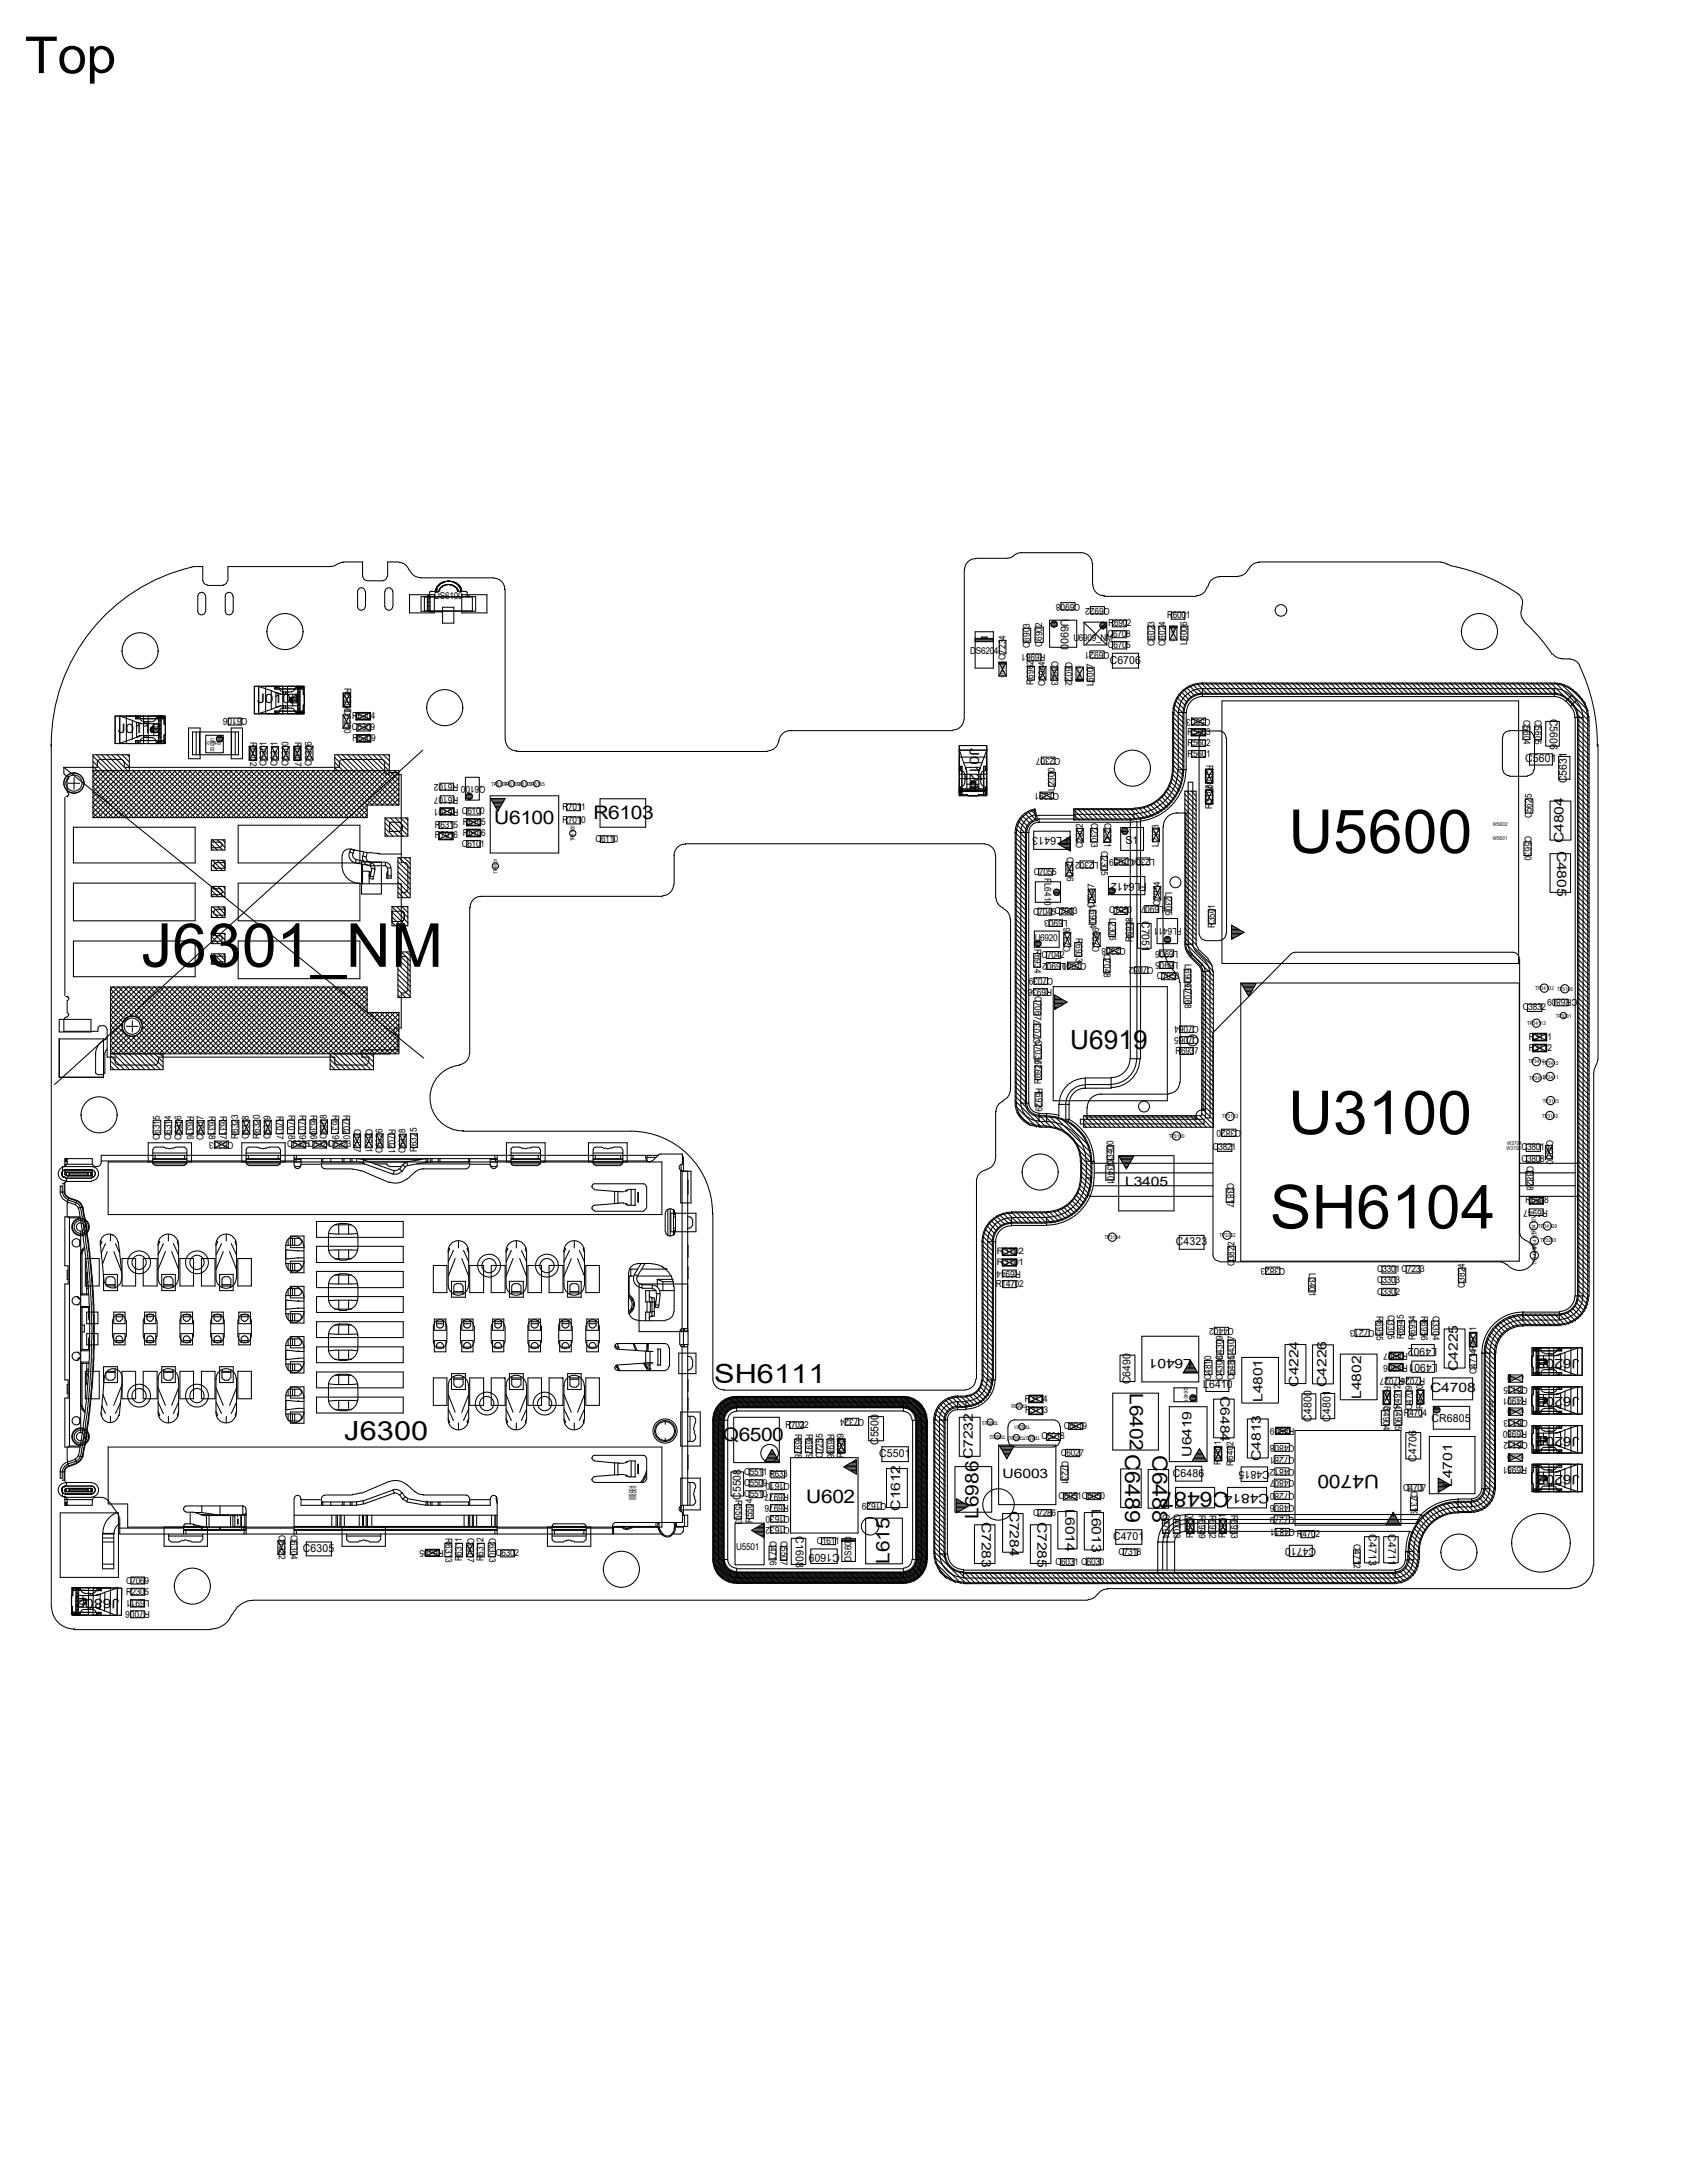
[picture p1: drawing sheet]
<svg xmlns="http://www.w3.org/2000/svg" width="216mm" height="279mm" viewBox="0 0 216 279" stroke-linecap="round" stroke-linejoin="round" font-family="sans-serif">
<defs><g id="words">
<g font-size="7.8">
<text x="164.9" y="109.2">U5600</text>
<text x="18.1" y="123.7">J6301_NM</text>
<text x="164.8" y="145.2">U3100</text>
<text x="162.5" y="157.2">SH6104</text>
</g>
<text font-size="6.5" x="3.2" y="9.4">Top</text>
<g font-size="3.4">
<text x="136.9" y="134.3">U6919</text>
<text x="91.4" y="177">SH6111</text>
<text x="44" y="184.3">J6300</text>
</g>
<g font-size="2.7">
<text x="144" y="186.1" transform="rotate(90 144 186.1)">C6489</text>
<text x="147.5" y="186.2" transform="rotate(90 147.5 186.2)">C6488</text>
<text x="157.4" y="190.9" transform="rotate(-180 157.4 190.9)">C6487</text>
</g>
<g font-size="2.4">
<text x="63.2" y="105.5">U6100</text>
<text x="75.9" y="104.8">R6103</text>
<text x="144.6" y="178.3" transform="rotate(90 144.6 178.3)">L6402</text>
<text x="92.5" y="184.4">Q6500</text>
<text x="176.5" y="188.7" transform="rotate(-180 176.5 188.7)">U4700</text>
<text x="103.2" y="192.4">U602</text>
<text x="125.2" y="194.4" transform="rotate(-90 125.2 194.4)">L6986</text>
<text x="113.8" y="200.1" transform="rotate(-90 113.8 200.1)">L615</text>
</g>
<g font-size="1.7">
<text x="32.9" y="90">J0104</text>
<text x="15.1" y="93.8">J0119</text>
<text x="124.1" y="95.8" transform="rotate(90 124.1 95.8)">J0121</text>
<text x="200.1" y="107.9" transform="rotate(-90 200.1 107.9)">C4804</text>
<text x="199.3" y="108.9" transform="rotate(90 199.3 108.9)">C4805</text>
<text x="144" y="151.8">L3405</text>
<text x="152.5" y="174" transform="rotate(-180 152.5 174)">L6401</text>
<text x="202.1" y="173.9" transform="rotate(-180 202.1 173.9)">J6203</text>
<text x="156.2" y="178.7" transform="rotate(90 156.2 178.7)">C6484</text>
<text x="161.6" y="179.4" transform="rotate(-90 161.6 179.4)">L4801</text>
<text x="166.2" y="177.5" transform="rotate(-90 166.2 177.5)">C4224</text>
<text x="169.8" y="177.5" transform="rotate(-90 169.8 177.5)">C4226</text>
<text x="174.2" y="179" transform="rotate(-90 174.2 179)">L4802</text>
<text x="183" y="178.1">C4708</text>
<text x="186.6" y="175.5" transform="rotate(-90 186.6 175.5)">C4225</text>
<text x="202.1" y="178.9" transform="rotate(-180 202.1 178.9)">J6200</text>
<text x="202.1" y="183.9" transform="rotate(-180 202.1 183.9)">J6201</text>
<text x="124.5" y="186.8" transform="rotate(-90 124.5 186.8)">C7232</text>
<text x="128.3" y="189.1">U6003</text>
<text x="152.5" y="186.4" transform="rotate(-90 152.5 186.4)">U6419</text>
<text x="161.4" y="187" transform="rotate(-90 161.4 187)">C4813</text>
<text x="162.5" y="191.3" transform="rotate(-180 162.5 191.3)">C4814</text>
<text x="185.8" y="190.3" transform="rotate(-90 185.8 190.3)">L4701</text>
<text x="202.1" y="188.8" transform="rotate(-180 202.1 188.8)">J6202</text>
<text x="115.2" y="193.3" transform="rotate(-90 115.2 193.3)">C1612</text>
<text x="125.6" y="194.8" transform="rotate(90 125.6 194.8)">C7283</text>
<text x="129.2" y="193.3" transform="rotate(90 129.2 193.3)">C7284</text>
<text x="132.8" y="194.8" transform="rotate(90 132.8 194.8)">C7285</text>
<text x="136.4" y="193.1" transform="rotate(90 136.4 193.1)">L6014</text>
<text x="139.7" y="193.2" transform="rotate(90 139.7 193.2)">L6013</text>
<text x="15.3" y="204.6" transform="rotate(-179 15.3 204.6)">J6802</text>
</g>
<g font-size="1.4">
<text x="135.8" y="79.2" transform="rotate(90 135.8 79.2)">U6900</text>
<text x="142" y="85">C6706</text>
<text x="198.4" y="92" transform="rotate(90 198.4 92)">C5606</text>
<text x="195.2" y="97.5">C5601</text>
<text x="200.5" y="100.3" transform="rotate(-90 200.5 100.3)">C5631</text>
<text x="136.7" y="107.1" transform="rotate(-180 136.7 107.1)">FL6413</text>
<text x="144.1" y="108.1">S1</text>
<text x="146.8" y="113.1" transform="rotate(-180 146.8 113.1)">FL6412</text>
<text x="146.1" y="117.9" transform="rotate(90 146.1 117.9)">C7051</text>
<text x="150.5" y="159.3">C4323</text>
<text x="183.9" y="172.5" transform="rotate(-180 183.9 172.5)">L4902</text>
<text x="144.7" y="177.2" transform="rotate(-90 144.7 177.2)">C6490</text>
<text x="154" y="177.7">L6410</text>
<text x="184" y="174.6" transform="rotate(-180 184 174.6)">L4901</text>
<text x="112.4" y="185" transform="rotate(-90 112.4 185)">C5500</text>
<text x="167.8" y="182" transform="rotate(-90 167.8 182)">C4800</text>
<text x="170.3" y="182" transform="rotate(-90 170.3 182)">C4801</text>
<text x="183.2" y="182">CR6805</text>
<text x="94.8" y="192" transform="rotate(-90 94.8 192)">C5508</text>
<text x="112.5" y="186.5">C5501</text>
<text x="150.1" y="189">C6486</text>
<text x="162.5" y="188.3" transform="rotate(-180 162.5 188.3)">C4815</text>
<text x="181.3" y="187.1" transform="rotate(-90 181.3 187.1)">C4706</text>
<text x="101.8" y="196.6" transform="rotate(90 101.8 196.6)">C1608</text>
<text x="142.5" y="197.1">C4701</text>
<text x="175.2" y="196.4" transform="rotate(90 175.2 196.4)">C4713</text>
<text x="177.7" y="196.4" transform="rotate(90 177.7 196.4)">C4711</text>
<text x="38.8" y="198.6">C6305</text>
<text x="107.5" y="198.8" transform="rotate(-180 107.5 198.8)">C1609</text>
<text x="168.4" y="198.2" transform="rotate(-180 168.4 198.2)">C4710</text>
</g>
<g font-size="1.2">
<text x="55.6" y="76.6">DS6100</text>
<text x="138.3" y="77.2" transform="rotate(-180 138.3 77.2)">C6908</text>
<text x="142" y="77.8" transform="rotate(-180 142 77.8)">C6922</text>
<text x="124.2" y="83.7">DS6204</text>
<text x="131.8" y="82.9" transform="rotate(-90 131.8 82.9)">C6903</text>
<text x="133.4" y="82.8" transform="rotate(-90 133.4 82.8)">C6902</text>
<text x="133.8" y="83.8" transform="rotate(-180 133.8 83.8)">R6961</text>
<text x="137.4" y="82">U6909_NM</text>
<text x="141.7" y="81.6">C6708</text>
<text x="141.8" y="82.9">C6705</text>
<text x="141.9" y="80.1">R6902</text>
<text x="142" y="83.4" transform="rotate(-180 142 83.4)">C6921</text>
<text x="147.8" y="82.6" transform="rotate(-90 147.8 82.6)">C6023</text>
<text x="149.1" y="82.6" transform="rotate(-90 149.1 82.6)">C6024</text>
<text x="149.4" y="79.2">R6001</text>
<text x="151.9" y="82.5" transform="rotate(-90 151.9 82.5)">L6006</text>
<text x="44.1" y="88.1" transform="rotate(90 44.1 88.1)">R6308C6330</text>
<text x="128.7" y="84.4" transform="rotate(-90 128.7 84.4)">C7234</text>
<text x="132.3" y="87.6" transform="rotate(-90 132.3 87.6)">R6962</text>
<text x="133.8" y="87.8" transform="rotate(-90 133.8 87.8)">C6044</text>
<text x="134.6" y="84.6" transform="rotate(90 134.6 84.6)">C6043</text>
<text x="136.4" y="84.7" transform="rotate(90 136.4 84.7)">C6022</text>
<text x="140" y="87.8" transform="rotate(-90 140 87.8)">L6007</text>
<text x="31.7" y="91.9" transform="rotate(-180 31.7 91.9)">C6106</text>
<text x="32" y="95" transform="rotate(90 32 95)">R6302</text>
<text x="37.7" y="95" transform="rotate(90 37.7 95)">R6307</text>
<text x="45" y="93.5">C6309</text>
<text x="45.1" y="92">R6304</text>
<text x="45.1" y="94.8">R6309</text>
<text x="152" y="94.1">R5603</text>
<text x="152" y="95.5">R5602</text>
<text x="154.9" y="92" transform="rotate(-180 154.9 92)">C5603</text>
<text x="195" y="92.2" transform="rotate(90 195 92.2)">C5604</text>
<text x="196.4" y="92.2" transform="rotate(90 196.4 92.2)">C5605</text>
<text x="34.1" y="98" transform="rotate(-90 34.1 98)">C6301</text>
<text x="35.5" y="98" transform="rotate(-90 35.5 98)">C6311</text>
<text x="36.9" y="98" transform="rotate(-90 36.9 98)">C6300</text>
<text x="39.9" y="98" transform="rotate(-90 39.9 98)">C6306</text>
<text x="58.7" y="102" transform="rotate(-180 58.7 102)">R6107</text>
<text x="62.1" y="100.6" transform="rotate(-180 62.1 100.6)">Q6100 R6102</text>
<text x="135" y="101.2" transform="rotate(-90 135 101.2)">L2300</text>
<text x="135.5" y="101.5" transform="rotate(-180 135.5 101.5)">C7291</text>
<text x="135.7" y="97" transform="rotate(-180 135.7 97)">C2307</text>
<text x="152" y="96.8">R5601</text>
<text x="154.4" y="97.9" transform="rotate(90 154.4 97.9)">R3107</text>
<text x="55.7" y="106">R6315</text>
<text x="55.7" y="107.3">R7016</text>
<text x="58.7" y="103.5" transform="rotate(-180 58.7 103.5)">R6101</text>
<text x="59.1" y="104.2">C6100</text>
<text x="59.2" y="105.6">R6105</text>
<text x="59.2" y="107">R6106</text>
<text x="72" y="103.7">R7011</text>
<text x="72" y="105.3">R7010</text>
<text x="76.2" y="107.8">C6110</text>
<text x="139.7" y="105.3" transform="rotate(90 139.7 105.3)">C2303</text>
<text x="141.4" y="105.4" transform="rotate(90 141.4 105.4)">C2301</text>
<text x="155.1" y="103.5" transform="rotate(-90 155.1 103.5)">R3108</text>
<text x="195.2" y="107.1" transform="rotate(90 195.2 107.1)">C5630</text>
<text x="196.1" y="104.7" transform="rotate(-90 196.1 104.7)">C5625</text>
<text x="59.1" y="108.4">C6101</text>
<text x="132.3" y="112">C7055</text>
<text x="133.7" y="112.4" transform="rotate(90 133.7 112.4)">FL6410</text>
<text x="136.5" y="109.6" transform="rotate(90 136.5 109.6)">C2306</text>
<text x="138.6" y="108.5" transform="rotate(-90 138.6 108.5)">C2302</text>
<text x="140.6" y="110.3" transform="rotate(-180 140.6 110.3)">L2302</text>
<text x="140.9" y="108.9" transform="rotate(90 140.9 108.9)">C2305</text>
<text x="147.8" y="109.9" transform="rotate(-180 147.8 109.9)">L2304C7059</text>
<text x="148.3" y="108.4" transform="rotate(-90 148.3 108.4)">L2303</text>
<text x="132.2" y="117.1">C7045C7043</text>
<text x="136.6" y="117.8" transform="rotate(-180 136.6 117.8)">L6903</text>
<text x="139.5" y="115.9" transform="rotate(90 139.5 115.9)">L6904</text>
<text x="140.1" y="116.2" transform="rotate(-90 140.1 116.2)">C7047</text>
<text x="141.9" y="116.9">C7050</text>
<text x="142" y="117.4" transform="rotate(90 142 117.4)">L2306</text>
<text x="148.5" y="115.9" transform="rotate(-90 148.5 115.9)">C7054</text>
<text x="148.9" y="116" transform="rotate(-180 148.9 116)">L6907</text>
<text x="149.1" y="114.2" transform="rotate(90 149.1 114.2)">L2305</text>
<text x="151.3" y="118.8" transform="rotate(-180 151.3 118.8)">FL6411</text>
<text x="155.5" y="118.8" transform="rotate(-90 155.5 118.8)">R3501</text>
<text x="132.4" y="121.5" transform="rotate(90 132.4 121.5)">R6934</text>
<text x="132.4" y="120.5">U6920</text>
<text x="133.3" y="122.6">C7042</text>
<text x="134.8" y="125.2" transform="rotate(-180 134.8 125.2)">C7039</text>
<text x="137" y="121.8" transform="rotate(-90 137 121.8)">C7316</text>
<text x="137.7" y="120.1" transform="rotate(90 137.7 120.1)">R6933</text>
<text x="139.1" y="123.3" transform="rotate(-180 139.1 123.3)">C7040L6902</text>
<text x="140.7" y="121.8" transform="rotate(-90 140.7 121.8)">C7046</text>
<text x="141.3" y="122" transform="rotate(90 141.3 122)">C7048</text>
<text x="144.1" y="121.3" transform="rotate(-180 144.1 121.3)">C2308</text>
<text x="145" y="120.5" transform="rotate(-90 145 120.5)">R6938</text>
<text x="147.6" y="123.8" transform="rotate(-180 147.6 123.8)">C7052</text>
<text x="148" y="125.3">C7053</text>
<text x="150.8" y="123.1" transform="rotate(-180 150.8 123.1)">L6905</text>
<text x="150.8" y="121.7" transform="rotate(-180 150.8 121.7)">L6906</text>
<text x="151.6" y="123.4" transform="rotate(90 151.6 123.4)">L6909C7068</text>
<text x="132.4" y="127.5" transform="rotate(90 132.4 127.5)">C7067</text>
<text x="134.7" y="126.6" transform="rotate(-180 134.7 126.6)">R6936</text>
<text x="153.4" y="131.4" transform="rotate(-180 153.4 131.4)">C7064</text>
<text x="194.9" y="129.3">C3832</text>
<text x="201.9" y="127.9" transform="rotate(-180 201.9 127.9)">CR6809</text>
<text x="132.5" y="133.1" transform="rotate(90 132.5 133.1)">C7036</text>
<text x="133.1" y="133.6" transform="rotate(-90 133.1 133.6)">C7037</text>
<text x="150.5" y="134.9">R6937</text>
<text x="153.4" y="132.7" transform="rotate(-180 153.4 132.7)">C7065</text>
<text x="195.7" y="134.5">R3112</text>
<text x="195.7" y="133.1">R3111</text>
<text x="24" y="142.8" transform="rotate(90 24 142.8)">R6316</text>
<text x="26.7" y="142.8" transform="rotate(90 26.7 142.8)">R6318</text>
<text x="28.2" y="142.8" transform="rotate(90 28.2 142.8)">R6317</text>
<text x="35.4" y="142.8" transform="rotate(90 35.4 142.8)">R7017</text>
<text x="36.9" y="142.7" transform="rotate(90 36.9 142.7)">R7018</text>
<text x="38.3" y="142.7" transform="rotate(90 38.3 142.7)">R7019</text>
<text x="39.8" y="142.7" transform="rotate(90 39.8 142.7)">R6306</text>
<text x="42.5" y="142.7" transform="rotate(90 42.5 142.7)">R6319</text>
<text x="43.9" y="142.7" transform="rotate(90 43.9 142.7)">R7020</text>
<text x="132.6" y="139.2" transform="rotate(90 132.6 139.2)">R6929</text>
<text x="133.2" y="138.8" transform="rotate(-90 133.2 138.8)">R6927</text>
<text x="20.4" y="145.9" transform="rotate(-90 20.4 145.9)">C6315</text>
<text x="21.9" y="145.9" transform="rotate(-90 21.9 145.9)">C6314</text>
<text x="23.2" y="145.9" transform="rotate(-90 23.2 145.9)">C6316</text>
<text x="26" y="145.9" transform="rotate(-90 26 145.9)">C6317</text>
<text x="29.9" y="146.1" transform="rotate(-180 29.9 146.1)">C6313</text>
<text x="30.5" y="145.8" transform="rotate(-90 30.5 145.8)">R6323</text>
<text x="31.8" y="145.8" transform="rotate(-90 31.8 145.8)">C6318</text>
<text x="33.2" y="145.8" transform="rotate(-90 33.2 145.8)">R6320</text>
<text x="34.6" y="145.8" transform="rotate(-90 34.6 145.8)">C6319</text>
<text x="36.7" y="146.8">C6325C6324C6323</text>
<text x="41.8" y="145.8" transform="rotate(-90 41.8 145.8)">C6308</text>
<text x="45.3" y="144.4" transform="rotate(90 45.3 144.4)">C6327</text>
<text x="46.8" y="144.4" transform="rotate(90 46.8 144.4)">C6321</text>
<text x="48.9" y="147.6" transform="rotate(-90 48.9 147.6)">C6326</text>
<text x="49.7" y="144.5" transform="rotate(90 49.7 144.5)">R7021</text>
<text x="51.9" y="147.6" transform="rotate(-90 51.9 147.6)">C6328</text>
<text x="53.3" y="147.5" transform="rotate(-90 53.3 147.5)">R6325</text>
<text x="141.7" y="148.5" transform="rotate(90 141.7 148.5)">C3401</text>
<text x="142.5" y="149.1" transform="rotate(-90 142.5 149.1)">C3400</text>
<text x="155.2" y="147.2">C3821</text>
<text x="158.8" y="144.6" transform="rotate(-180 158.8 144.6)">C3820</text>
<text x="194.7" y="148.7">C3808</text>
<text x="194.7" y="147.2">C3801</text>
<text x="195.4" y="149.3" transform="rotate(90 195.4 149.3)">C3828</text>
<text x="197.9" y="145.9" transform="rotate(90 197.9 145.9)">C4200</text>
<text x="157.1" y="151.5" transform="rotate(90 157.1 151.5)">C3817</text>
<text x="195.2" y="154">R6948</text>
<text x="198.1" y="154.8" transform="rotate(-180 198.1 154.8)">R6947</text>
<text x="127.5" y="164.7">RT4702</text>
<text x="130.6" y="162.6" transform="rotate(-180 130.6 162.6)">R6944</text>
<text x="158" y="162.1" transform="rotate(-90 158 162.1)">C3822</text>
<text x="164.5" y="162.3" transform="rotate(-180 164.5 162.3)">C3823</text>
<text x="167.6" y="163" transform="rotate(90 167.6 163)">L3401</text>
<text x="176.2" y="162.9">C3301C7233</text>
<text x="176.2" y="164.2">C3303</text>
<text x="176.2" y="165.7">C3302</text>
<text x="187.5" y="164.8" transform="rotate(-90 187.5 164.8)">C3824</text>
<text x="157.9" y="170" transform="rotate(-180 157.9 170)">C4402</text>
<text x="175.9" y="170.3" transform="rotate(-180 175.9 170.3)">C7213</text>
<text x="176.2" y="168.5" transform="rotate(90 176.2 168.5)">R6955</text>
<text x="177.6" y="168.4" transform="rotate(90 177.6 168.4)">C3305</text>
<text x="179.7" y="171.4" transform="rotate(-90 179.7 171.4)">R6945</text>
<text x="180.2" y="173.2" transform="rotate(-180 180.2 173.2)">R4907</text>
<text x="181.2" y="171.4" transform="rotate(-90 181.2 171.4)">R6954</text>
<text x="181.9" y="168.5" transform="rotate(90 181.9 168.5)">R6956</text>
<text x="183.4" y="168.4" transform="rotate(90 183.4 168.4)">C3304</text>
<text x="131.1" y="179.4">R3114</text>
<text x="155" y="176.6" transform="rotate(-90 155 176.6)">C4810</text>
<text x="156.5" y="176.7" transform="rotate(-90 156.5 176.7)">C4308C4309</text>
<text x="158" y="176.7" transform="rotate(-90 158 176.7)">C6485C4307</text>
<text x="177" y="180" transform="rotate(90 177 180)">C4904</text>
<text x="177.1" y="177.4" transform="rotate(90 177.1 177.4)">R4913</text>
<text x="178.6" y="180" transform="rotate(90 178.6 180)">C4905</text>
<text x="180.2" y="174.7" transform="rotate(-180 180.2 174.7)">R4906</text>
<text x="182.4" y="176.4" transform="rotate(-180 182.4 176.4)">R7026R7027</text>
<text x="188.9" y="175.8" transform="rotate(-90 188.9 175.8)">C4714R4911</text>
<text x="195.5" y="178.9" transform="rotate(-180 195.5 178.9)">R4901</text>
<text x="195.5" y="177.5" transform="rotate(-180 195.5 177.5)">C6115</text>
<text x="100.5" y="182.7">R7022</text>
<text x="101.8" y="183.6" transform="rotate(90 101.8 183.6)">R6978</text>
<text x="103.2" y="183.6" transform="rotate(90 103.2 183.6)">R6979</text>
<text x="105.9" y="183.6" transform="rotate(90 105.9 183.6)">R6986</text>
<text x="110.6" y="181.6" transform="rotate(-180 110.6 181.6)">C7324</text>
<text x="131.2" y="180.9">R3113</text>
<text x="133.3" y="184.2">C6018</text>
<text x="136.1" y="182.9">C6019</text>
<text x="165.6" y="182.8" transform="rotate(-180 165.6 182.8)">R4909</text>
<text x="165.6" y="184.9" transform="rotate(-180 165.6 184.9)">C4808</text>
<text x="179.2" y="180.3" transform="rotate(-90 179.2 180.3)">R4912</text>
<text x="179.7" y="181.3">R4704</text>
<text x="180.7" y="180.5" transform="rotate(-90 180.7 180.5)">C4709</text>
<text x="182.1" y="180.3" transform="rotate(-90 182.1 180.3)">R4910</text>
<text x="195.5" y="183.1" transform="rotate(-180 195.5 183.1)">R6980</text>
<text x="195.5" y="184.5" transform="rotate(-180 195.5 184.5)">C6112</text>
<text x="195.5" y="181.7" transform="rotate(-180 195.5 181.7)">C6113</text>
<text x="95.2" y="188.8">C5511 R633</text>
<text x="95.2" y="191.6">C5510</text>
<text x="95.2" y="190.2">C5509</text>
<text x="101" y="191.3" transform="rotate(-180 101 191.3)">R6977</text>
<text x="101.1" y="189.9" transform="rotate(-180 101.1 189.9)">C1610</text>
<text x="105.3" y="186.6" transform="rotate(-90 105.3 186.6)">C7255</text>
<text x="108" y="186.6" transform="rotate(-90 108 186.6)">R6989</text>
<text x="135.5" y="191.9">C6051C6050</text>
<text x="135.8" y="186.3">C6027</text>
<text x="135.9" y="186.9" transform="rotate(90 135.9 186.9)">C7231</text>
<text x="156.3" y="187.5" transform="rotate(-90 156.3 187.5)">R6401</text>
<text x="157.9" y="187.6" transform="rotate(-90 157.9 187.6)">R6402</text>
<text x="165.6" y="189.5" transform="rotate(-180 165.6 189.5)">C4807</text>
<text x="165.6" y="186.5" transform="rotate(-180 165.6 186.5)">C7281</text>
<text x="165.6" y="191" transform="rotate(-180 165.6 191)">C7280</text>
<text x="165.6" y="188" transform="rotate(-180 165.6 188)">C4812</text>
<text x="179.6" y="190.8">C4707</text>
<text x="180.6" y="190.9" transform="rotate(90 180.6 190.9)">C7319</text>
<text x="195.5" y="187.7" transform="rotate(-180 195.5 187.7)">R6981</text>
<text x="35.7" y="196.5" transform="rotate(90 35.7 196.5)">C6322</text>
<text x="37.2" y="196.5" transform="rotate(90 37.2 196.5)">C6304</text>
<text x="57" y="196.9" transform="rotate(90 57 196.9)">R6313</text>
<text x="59.8" y="196.8" transform="rotate(90 59.8 196.8)">C6307</text>
<text x="62.6" y="196.8" transform="rotate(90 62.6 196.8)">C6303</text>
<text x="94.1" y="192" transform="rotate(90 94.1 192)">R5503</text>
<text x="96.3" y="194.9" transform="rotate(-90 96.3 194.9)">R5504</text>
<text x="98.5" y="197.2" transform="rotate(90 98.5 197.2)">C4716</text>
<text x="99.9" y="197.2" transform="rotate(90 99.9 197.2)">C5507</text>
<text x="101" y="192.7" transform="rotate(-180 101 192.7)">R6976</text>
<text x="101.1" y="195.4" transform="rotate(-180 101.1 195.4)">C1632</text>
<text x="101.1" y="194" transform="rotate(-180 101.1 194)">C1630</text>
<text x="104.5" y="197.7">C1611</text>
<text x="113.5" y="192.3" transform="rotate(-180 113.5 192.3)">C1629</text>
<text x="132.2" y="194">C7286</text>
<text x="148.8" y="193.8" transform="rotate(90 148.8 193.8)">C4704</text>
<text x="150.2" y="193.8" transform="rotate(90 150.2 193.8)">C4703</text>
<text x="152.7" y="196.8" transform="rotate(-90 152.7 196.8)">R6950</text>
<text x="153.4" y="193.8" transform="rotate(90 153.4 193.8)">R6949</text>
<text x="154.8" y="193.8" transform="rotate(90 154.8 193.8)">R6952</text>
<text x="156.9" y="196.8" transform="rotate(-90 156.9 196.8)">R6951</text>
<text x="157.6" y="193.8" transform="rotate(90 157.6 193.8)">R6953</text>
<text x="165.6" y="192.6" transform="rotate(-180 165.6 192.6)">C4806</text>
<text x="165.6" y="194.2" transform="rotate(-180 165.6 194.2)">C7279</text>
<text x="165.7" y="195.7" transform="rotate(-180 165.7 195.7)">C4811</text>
<text x="166" y="196.7">R4702</text>
<text x="173.3" y="197.7" transform="rotate(90 173.3 197.7)">C4712</text>
<text x="16.1" y="202.7">C7069</text>
<text x="56.8" y="198.4" transform="rotate(-180 56.8 198.4)">R6305</text>
<text x="59.1" y="199.9" transform="rotate(-90 59.1 199.9)">R6311</text>
<text x="61.9" y="199.9" transform="rotate(-90 61.9 199.9)">R6312</text>
<text x="63.5" y="199.2">C6302</text>
<text x="94.2" y="198.3">U5501</text>
<text x="109" y="199.9" transform="rotate(-90 109 199.9)">DS600</text>
<text x="135.1" y="200.3">C6031 C6030</text>
<text x="143.1" y="199">C7318</text>
<text x="16.1" y="204.1">R2305</text>
<text x="19.1" y="204.8" transform="rotate(-180 19.1 204.8)">L6911</text>
<text x="19.2" y="206.2" transform="rotate(-180 19.2 206.2)">R7006</text>
</g>
<g font-size="1.1">
<text x="127.6" y="160.5">R3102</text>
<text x="127.6" y="161.9">R3101</text>
</g>
<g font-size=".7">
<text x="149.9" y="80" transform="rotate(90 149.9 80)">CR6013</text>
<text x="128.1" y="84.6" transform="rotate(90 128.1 84.6)">CR6806</text>
<text x="138.4" y="87.3" transform="rotate(-90 138.4 87.3)">CR6010</text>
<text x="26.9" y="94.5" transform="rotate(90 26.9 94.5)">U6102</text>
<text x="28.3" y="94.9" transform="rotate(-180 28.3 94.9)">SH6101</text>
<text x="62.9" y="100.5">TP6104</text>
<text x="64.5" y="100.5">TP6102</text>
<text x="66.1" y="100.5">TP6103</text>
<text x="67.7" y="100.5">TP6105</text>
<text x="73.5" y="107.7" transform="rotate(-90 73.5 107.7)">TP6100</text>
<text x="191.1" y="105.7">W5602</text>
<text x="191.1" y="107.5">W5601</text>
<text x="63.7" y="111.9" transform="rotate(-90 63.7 111.9)">TP6101</text>
<text x="195.5" y="131.2">TP34113</text>
<text x="196.5" y="126.8">TP34132 TP3106</text>
<text x="199.1" y="130.3">TP3201</text>
<text x="195.6" y="136.1">TP3410TP3412</text>
<text x="156.4" y="143.1">TP3103</text>
<text x="195.7" y="138.2">TP3414</text>
<text x="197.4" y="143">TP3102</text>
<text x="197.4" y="138.1">TP3411</text>
<text x="197.4" y="141.1">TP3105</text>
<text x="149.6" y="145.6">TP3100</text>
<text x="192.8" y="147.2">W3703</text>
<text x="192.9" y="146.6">W3704</text>
<text x="141.4" y="158.6">TP3104</text>
<text x="156.1" y="158.4">TP3202</text>
<text x="196.5" y="158.1" transform="rotate(-90 196.5 158.1)">TP34121</text>
<text x="196.6" y="161.9" transform="rotate(-90 196.6 161.9)">TP34119</text>
<text x="196.6" y="160" transform="rotate(-90 196.6 160)">TP34120</text>
<text x="196.9" y="157.2">TP34129</text>
<text x="197.1" y="159">TP3203</text>
<text x="131.5" y="179.7" transform="rotate(-180 131.5 179.7)">TP6506</text>
<text x="151.5" y="177.6" transform="rotate(90 151.5 177.6)">Q6401</text>
<text x="192.9" y="176.7">CR6107</text>
<text x="127.8" y="181.8" transform="rotate(-180 127.8 181.8)">TP6003</text>
<text x="128.7" y="183.6" transform="rotate(-180 128.7 183.6)">TP6002</text>
<text x="131.8" y="182.4" transform="rotate(-180 131.8 182.4)">TP6001</text>
<text x="133.1" y="183.9" transform="rotate(-180 133.1 183.9)">TP6507TP6000</text>
<text x="191.1" y="181.1" transform="rotate(-90 191.1 181.1)">W4302</text>
<text x="192.9" y="180.9">CR6108</text>
<text x="192.9" y="186.8">CR6106</text>
<text x="81" y="192" transform="rotate(-90 81 192)">W6004</text>
<text x="81.4" y="192" transform="rotate(-90 81.4 192)">W6005</text>
</g>
</g></defs>
<g fill="none" stroke="#000" stroke-width=".13">
<path d="M24.6 72.6l1.4-.1v1.8M24.6 72.6a23.3 23.3 0 0 0-18 22.9v-.2v110.4M26 74.3a.53 .53 0 0 0 .5 .5M26.3 76.3a.49 .49 0 0 0-.5-.5 .49 .49 0 0 0-.5 .5v1.9a.49 .49 0 0 0 .5 .5 .49 .49 0 0 0 .5-.5M26.3 76.3v1.9M26.5 74.9h2.1M29.1 74.3l-.1 .3-.2 .2h-.2M29.8 76.3a.49 .49 0 0 0-.5-.5 .49 .49 0 0 0-.5 .5v1.9a.49 .49 0 0 0 .5 .5 .49 .49 0 0 0 .5-.5M29.8 76.3v1.9M43.1 72.2l-.3 .2-.6 .1h-13v1.8M44 72h-.3l-.6 .2M44 71.9h2.4v1.9"/>
<path d="M46.4 73.8a.53 .53 0 0 0 .6 .5M46.7 75.7a.49 .49 0 0 0-.5-.5 .49 .49 0 0 0-.4 .5v1.9a.49 .49 0 0 0 .5 .5 .49 .49 0 0 0 .4-.5M46.8 75.7v1.9M47 74.3h2M49.2 75.7v1.9M49.3 77.6a.49 .49 0 0 0 .5 .5 .49 .49 0 0 0 .4-.5M49.5 73.8v.2l-.2 .2-.3 .1M50.2 75.7a.49 .49 0 0 0-.4-.5 .49 .49 0 0 0-.5 .5M50.3 75.7v1.9M51 72a1.41 1.41 0 0 1 1.3 1M51 71.9h-1.4v1.9M52.4 76.1h3.2v2.3h-3.2z"/>
<path d="M52.4 72.9a1.42 1.42 0 0 0 1.4 1M53.8 74h9.4M53.9 76.4h7v1.8h-7zM54.3 76.4v1.8M54.3 76.4h6.2M54.3 78.2h6.2M54.7 78.1h.3M54.7 78h.3M54.7 77.8h.3M54.7 77.6h.3M54.7 77.5h.3M54.7 77.3h.3"/>
<path d="M54.7 77.1h.3M54.7 77h.3M54.7 76.8h.3M54.7 76.6h.3M54.7 76.5h.3M55 76.3v2h1.5v-.1M55.1 76.4v-.1h-.4v1.9M55.8 75.6h.1M55.8 75.6v.1M55.8 75.4h.1M55.8 75.5h.1M55.8 75.4v.2"/>
<path d="M55.9 75.2h.1M55.9 75.2l-.1 .2M56 75.1h.1M56 75.1l-.1 .1M56 75h.1M56 75v.1M56.1 74.9h.1M56.1 74.9l-.1 .1M56.2 74.8h.1M56.2 74.8l-.1 .1M56.2 75.5h.1M56.3 74.8h.1"/>
<path d="M56.4 74.7h.1M56.4 74.7l-.2 .1M56.4 74.6h.1M56.5 75.1h.1M56.5 74.6h.1M56.5 74.6l-.1 .1M56.6 74.6h.1M56.6 74.5h.1M56.6 77.7h1.5v2.1h-1.5zM56.6 74.5v.1M56.7 74.5h.1M56.7 74.5h-.1"/>
<path d="M56.7 75h.1M56.7 75l-.4 .2-.1 .5h-1.2l-.1 .6M56.8 74.5h.1M56.9 74.9h.1M56.9 74.9l-.2 .1M56.9 74.9l.4-.1 .5 .1M56.9 74.4h.1M56.9 74.4l-.2 .1M56.9 74.4h.3M57 74.4h.1M57.1 74.4h.1M57.1 74.8h.1"/>
<path d="M57.2 74.4h.1M57.3 74.4h.1M57.4 74.4h.1M57.5 74.4h.1M57.5 74.4l.5 .1M57.5 74.4h-.3M57.6 74.4h.1M57.7 74.4h.1M57.8 74.9h.1M57.8 74.9h.2M58 74.9h.1M58 74.9l.2 .2 .3 .4"/>
<path d="M58 74.5h.1M58 74.5l.3 .1M58.1 74.5h.1M58.3 74.6h.1M58.3 75.2h.1M58.3 74.6l.2 .2M58.4 75.2h.1M58.4 74.7h.1M58.5 75.4h.1M58.5 74.8h.1M58.5 74.8l.2 .2M58.5 75.6h.1"/>
<path d="M58.5 75.5h.1M58.5 75.5v.2h1.1l.1 .1M58.6 74.8h.1M58.6 74.9h.1M58.7 74.9h.1M58.7 75h.1M58.8 75h.1M58.8 75v.1M58.8 75.1h.1M58.8 75.2h.1M58.8 75.1v.1M58.9 75.3h.1"/>
<path d="M58.9 75.2h.1M58.9 75.2v.1M58.9 75.4h.1M58.9 75.3l.1 .4M59 75.6h.1M59 75.5h.1M59.1 76.1h3.2v2.3h-3.2zM59.6 76.4v-.1h.5v.1M59.8 75.8l.1 .5M60.5 76.4v1.8M63.2 74a1.42 1.42 0 0 1 1.4 1.4M64.6 75.4v19.3"/>
<path d="M123.4 72.9v19.1M124.9 71.5h3.9l.6-.1 .3-.3a1.41 1.41 0 0 1 1-.4h7.7a1.42 1.42 0 0 1 1.4 1.5M124.9 71.5a1.42 1.42 0 0 0-1.5 1.4M134.3 79.4h3.5v3.4h-3.5zM134.5 79.8h.8M134.5 79.7h.8M134.7 79.5h.3M135.8 77.1h1.8v1h-1.8zM138.7 79.7l2.9 2.8M138.7 79.6h2.9v2.9h-2.9zM139.5 77.6h1.9v1h-1.9zM139.8 72.2v2.6"/>
<path d="M139.9 74.8a1.42 1.42 0 0 0 1.4 1.4M140.8 79.8h.7M141.1 79.7h.2M141.3 76.3h11.8M141.5 79.8l-2.5 2.7M142.4 79.4h1.7v.8h-1.7zM149.9 78.4h1.7v.8h-1.7zM154.5 75a1.42 1.42 0 0 1-1.4 1.2M156 73.8a1.42 1.42 0 0 0-1.4 1.3M156 73.8h2.5M159.8 72.8a1.41 1.41 0 0 1-1.3 .9M161.2 72h-.1a1.42 1.42 0 0 0-1.3 .9"/>
<path d="M161.2 71.9h23.2M184.4 72l.8 .2M185.2 72.2l.5 .2a22.4 22.4 0 0 1 8.8 3.8 1.42 1.42 0 0 1 .2 1.6M194.8 77.8l-.1 .4a1.42 1.42 0 0 0 .4 1.3M195.1 79.6a20.7 20.7 0 0 1 3.5 4.1M8.2 98.2l46 37.2M8.2 98.2v.8M8.2 99l.1 .2h.2M8.5 99.3l.2 .1 .1 .1-.2 .3M8.6 99.9v1.4M9.5 99.5v1.5M11.9 98.6h39.2v4.4h-4.1"/>
<path d="M11.9 98.1l6.5 6.5M11.9 96.8l7.8 7.8M11.9 97.5l7.1 7.1M12 98.6l-.1 .2 5.8 5.8M12.4 96.6l8 8M12.6 98.6l-.7 .8 5.2 5.2M13 96.6l8 8M13.3 98.6l-1.4 1.5 4.5 4.5M13.7 96.6l8 8M13.9 98.6l-2 2.1 3.9 3.9M14.3 96.6l8.1 8M14.6 98.6l-2.7 2.8 3.3 3.2 6-6"/>
<path d="M14.7 91.7h6.5v3.5h-6.5zM15 96.6l1.6 1.6M15.2 98.6l-3.3 3.4 2.6 2.6M15.3 91.7h.1M15.3 91.7v3.5M15.4 91.7l1.5 .5M15.6 96.6l1 .9M15.9 97.6a.4 .4 0 0 0-.4-.4h-2.6a.4 .4 0 0 0-.5 .4v.6h-4.2M15.9 98.6l-4 4.1 1.9 1.9 6.1-6M15.9 97.6v.5M16.2 91.7v3.5M16.3 96.6l.3 .3"/>
<path d="M16.9 94.6l-1.6 .5M16.9 92.2v2.4M16.9 92.2l.6 .3M17 98.6l6 6M17.2 98.6l-5.3 5.4 .6 .6 6-6M17.4 91.7v.3h3.6M17.4 95h.4v.2M17.5 92.5v1.9M17.5 92.5l.4 .1zM17.5 94.4l-.6 .2M17.7 91.7v.1M17.7 95v.2"/>
<path d="M17.7 98.6l6 6M17.8 91.7v.1h-.4M17.8 94.2l-.3 .2M17.8 94.2h.1M17.8 92.5l.2 .1M17.9 98.6l-6 6M17.9 94.2l-.4 .2M17.9 92.5l.2 .1M17.9 91.7v.2M17.9 94.9v.2M18 92a.4 .4 0 0 0 .4 .3M18 92.6h2.4v.5"/>
<path d="M18.1 94.1l-.2 .1M18.3 98.6l6 6M18.4 94.4a.4 .4 0 0 0-.4 .4M18.4 94.4h1.2M18.4 92.4h1.2M18.4 91.7v3.5M18.4 92.4v.2M18.4 94.1v.3M18.5 92.4v.2M18.5 94.1v.3M18.7 92.4v.2M18.7 94.1v.3"/>
<path d="M18.9 94.4h.1M18.9 92.4h.1M19 91.7v3.5M19 98.6l6 6M19 94.4h.1M19.2 98.6l-6 6M19.3 93.4h.1M19.3 93.4v.1M19.3 93.5h.1M19.3 93.3h.1M19.3 93.7h.1M19.3 93.3v.1"/>
<path d="M19.4 93.5h.1M19.4 93.3h.1M19.4 93.3h1.1M19.4 93.5v.1M19.4 93.3h-.1M19.4 93.6h.1M19.4 93.6h1.2M19.5 93.7h.1M19.5 93h.1M19.5 93.6v.1M19.5 93.1v.2M19.6 94.4l.3 .2v.2"/>
<path d="M19.6 93.3v.3M19.6 93.6l.1 .1M19.6 98.6l6 6M19.7 92.6v.4M19.7 93.7v.4M19.7 93.1l-.1 .2M19.9 92v.2l-.3 .1M20 91.7v.2M20 94.9v.2M20.1 91.7v.1h.9M20.2 91.7v.1M20.2 95v.2"/>
<path d="M20.3 95.1h.3M20.3 94.9h.3M20.3 94.7h.3M20.3 94.6h.3M20.3 94.4h.3M20.3 94.2h.3M20.3 94.1h.3M20.3 93.9h.3M20.3 93.4h.3M20.3 93.2h.3M20.3 92.9h.3M20.3 92.7h.3"/>
<path d="M20.3 92.5h.3M20.3 92.4h.3M20.3 92.2h.3M20.3 92h.3M20.3 91.9h.3M20.3 91.7h.3M20.3 98.6l6 6M20.3 91.7v3.4h.3v-3.4M20.3 91.7v.1M20.3 95v.2M20.4 93.7v.4l-2.6 .1M20.5 91.7v.1"/>
<path d="M20.5 95v.2M20.5 98.6l-6 6M20.6 93h-1.2l-.2 .3 .2 .4h1.2M20.7 91.7v.1M20.7 95v.2M21 98.6l5.9 6M21 91.7v1M21 94.1v1.1M21 95h-.9v.2M21 94.8h-3.6v.4M21 92.7l.2 .1M21.2 94l-.2 .1"/>
<path d="M21.6 98.6l6 6M21.8 98.6l-6 6M22.3 98.6l5.9 6M22.5 98.6l-6 6M22.9 98.6l6 6M23.1 98.6l-6 6M23.6 98.6l5.9 6M23.8 98.6l-6 6M24.1 93.2h1.5v3.9h-1.5zM24.2 98.6l6 6 6-6M24.4 98.6l-5.9 6M24.6 93.7h5.9v2.9h-5.9z"/>
<path d="M24.9 98.6l6 6M25.1 93.7v2.9M25.1 98.6l-6 6M25.5 93.7v2.9M25.5 98.6l6 6 6-6M25.7 98.6l-5.9 6M26.2 98.6l6 6M26.3 94.1h2.3v2.3h-2.3zM26.4 98.6l-6 6M26.8 98.6l6.1 6 6-6M27.1 98.6l-6 6M27.5 98.6l6 6"/>
<path d="M27.7 94.6h.9M27.7 94.7h.8M27.7 94.4h.8M27.7 98.6l-6 6M27.8 94.9h.6M27.9 94.2h.5M28.2 98.6l6 6 6-6M28.4 98.6l-6 6M28.8 98.6l6 6M29 98.6l-6 6M29.2 91.9h1.7v.9h-1.7zM29.5 98.6l6 6 6-6"/>
<path d="M29.6 93.2h1.4v3.9h-1.4zM29.6 93.7v2.9M29.7 98.6l-6 6M30.1 93.7v2.9M30.1 98.6l6 6M30.4 98.6l-6.1 6M30.8 98.6l6 6 6-6M31 98.6l-6 6M31.5 98.6l5.9 6M31.6 98.6l-5.9 6M31.9 95.5l.9 1.8M32.1 98.6l6 6 6-6"/>
<path d="M32.3 98.6l-6 6M32.6 87.8h6.3v3.6h-6.3zM32.8 98.6l5.9 6M32.8 95.5l-.9 1.8M32.9 98.6l-5.9 6M33.1 91.4h.1M33.1 87.8h.1M33.1 87.8l1.6 .6M33.1 87.8v3.6M33.3 95.5h.9M33.3 97.3h.9M33.3 95.5v1.8"/>
<path d="M33.3 95.5l.9 1.8M33.4 98.6l6 6M33.6 98.6l-6 6M34 87.8v3.6M34.1 98.6l5.9 6M34.2 95.5v1.8M34.2 95.5l-.9 1.8M34.2 98.6l-5.9 6M34.7 88.4l1 .4-.4-.2v2l.4-.2M34.7 90.8l-1.6 .6M34.7 88.4v2.4M34.7 98.6l6 6"/>
<path d="M34.8 95.5h.8M34.8 97.3h.8M34.8 95.5l.8 1.8M34.8 95.5v1.8M34.9 98.6l-5.9 6M35.2 91.2h.4v.2M35.2 87.8v.4h3.6M35.4 98.6l6 6M35.5 87.8v.2M35.5 91.2v.2M35.6 98.6l-6 6M35.6 87.8v.2h-.4"/>
<path d="M35.6 90.4l-.9 .4M35.6 90.4h.1M35.6 88.7l.2 .1M35.6 95.5l-.8 1.8M35.6 95.5v1.8M35.7 87.9v.2M35.7 91.1v.2M35.7 88.7l.2 .1M35.8 91a.4 .4 0 0 1 .4-.4h1.1l.2 .1 .2 .3M35.8 88.2a.4 .4 0 0 0 .4 .3M35.8 90.4h-.2M35.8 90.3h2.6"/>
<path d="M35.8 88.9h2.5v.4M35.9 90.4h-.2M36 98.6l6 6M36.2 95.5l.8 1.8M36.2 95.5v1.8M36.2 95.5h.8M36.2 97.3h.8M36.2 87.8v3.6M36.2 88.6h1.1M36.2 88.6v.3M36.2 90.3v.3M36.5 88.6v.3"/>
<path d="M36.5 90.3v.3M36.7 98.6l6 6M36.7 88.6h.2M36.7 90.6h.2M36.8 87.8v3.6M36.9 98.6l-6 6M37 95.5l-.8 1.8M37 95.5v1.8M37.1 89.8h.1M37.1 89.4h.1M37.1 89.8l.2 .2h.9M37.1 89.4v.4"/>
<path d="M37.1 89.6h.1M37.2 89.7h.1M37.2 89.5h.1M37.2 89.5v.2M37.2 89.5h1.1M37.2 89.7h1.1M37.3 89.3h.1M37.3 89.3l-.2 .1M37.3 89.7l.1 .2M37.3 98.6l6 6M37.3 89.3v.1M37.4 89.5v.2"/>
<path d="M37.5 89.7v.2M37.5 88.9v.3M37.5 90v.3M37.5 89.3v.1M37.6 95.5l.9 1.8M37.7 88.2l-.1 .1-.3 .2M37.8 87.9v.2M37.8 91.1v.2M37.9 87.8v.2h.9M38 98.6l6 6M38 87.8v.2M38 91.2v.2"/>
<path d="M38.1 90.8h.3M38.1 90.7h.3M38.1 90.5h.3M38.1 90.2h.3M38.1 90h.3M38.1 89.8h.3M38.1 89.7h.3M38.1 89.5h.3M38.1 89.3h.3M38.1 89.2h.3M38.1 89h.3M38.1 88.8h.3"/>
<path d="M38.1 88.6h.3M38.1 88.5h.3M38.1 88.3h.3M38.1 88.1h.3M38.1 88h.3M38.1 87.8v3.5h.3v-3.5M38.1 87.8v.2M38.1 91.2v.2M38.2 98.6l-6 6M38.2 89.2l-.9 .1M38.3 87.8v.2M38.3 89.9v.4"/>
<path d="M38.3 91.2v.2M38.5 95.5l-.9 1.8M38.5 87.8v.2M38.5 91.2v.2M38.7 98.6l5.9 6M38.8 87.8v1.1h.1M38.8 91.2h-.9v.2M38.8 91h-3.6v.4M38.8 90.3v1.1M38.9 90.2l-.1 .1M39.2 97.3h.8M39.2 95.5l.8 1.8"/>
<path d="M39.2 95.5h.8M39.2 95.5v1.8M39.3 98.6l6 6M39.5 98.6l-6 6M40 98.6l5.9 6M40 95.5l-.8 1.8M40 95.5v1.8M40.6 98.6l6 6M40.8 98.6l-6 6M41.3 98.6l5.7 5.8M41.9 98.6l5.1 5.1M42.1 98.6l-5.9 6"/>
<path d="M42.6 98.6l4.4 4.4M42.8 97.6l5.5 5.4 2.8-2.8M42.8 98.6v-2h7v2M42.8 98.3l4.8 4.7M42.8 96.9l6.1 6.1M43.2 96.6l6.4 6.4 1.5-1.4M43.4 98.6l-5.9 6M43.8 96.6l6.4 6.4M43.9 93.2h.9M43.9 91.5h.9M43.9 91.5l.9 1.7M43.9 91.5v1.7"/>
<path d="M43.9 88.7l.9 1.8M44.5 96.6l6.4 6.4M44.7 98.6l-5.9 6M44.8 91.5l-.9 1.7M44.8 91.5v1.7M44.8 88.7l-.9 1.8M45.1 96.6l6 5.9M45.4 98.6l-6 6M45.6 91.2l1.8 .9M45.7 93.6h1.7M45.7 94.1l1.7 .9M45.7 92.7v.9"/>
<path d="M45.7 92.7l1.7 .9M45.7 92.7h1.7M45.8 96.6l5.3 5.3M46.1 98.6l-6 6M46.4 96.6l4.7 4.6M46.7 98.6l-6 6M47.1 96.6l4 3.9M47.4 91.2l-1.8 .9M47.4 98.6l-6 6M47.4 94.1l-1.7 .9M47.4 92.7l-1.7 .9M47.4 92.7v.9"/>
<path d="M47.8 96.6l3.3 3.3M48 98.6l-6 6M48.4 96.6l1.4 1.4M48.7 98.6l-6 6M49.1 96.6l.7 .8M49.2 97.6a.4 .4 0 0 0-.4-.4h-5a.4 .4 0 0 0-.4 .4v.6h-27.4M49.2 97.6v1.3M49.3 98.9l.1 .1 .1 .1M49.4 98.6l-6.1 6M49.5 99.1h.3v-.2h1v.2h.6v11.3h.5M49.7 96.6l.1 .1M50 98.6l-6 6"/>
<path d="M50.5 98.6l.6 .6M50.7 98.6l-6 6M51.1 99.6l-3.5 3.4M51.1 98.9l-5.8 5.7M54.1 96l-47.1 42.8M59.6 99.5h1.7v2.9h-1.7zM64.7 94.7a1.42 1.42 0 0 0 1.4 1.4M66.1 96.2h32.2M99.6 94.8a1.42 1.42 0 0 1-1.3 1.3M122 93.5h-20.9a1.41 1.41 0 0 0-1.4 1.3M122.8 96h.1M122.8 95.4h3.5v6.5h-3.5z"/>
<path d="M122.8 96.9h3.5M122.8 99.7h3.5M122.8 98.1h.3v3.6M122.8 98.3h.1M122.8 96l.5 1.6M122.8 96h3.5M122.8 99.1h3.5M122.8 98.6h.3M122.9 98.1v.4h-.1M123.1 98.7a.4 .4 0 0 1 .3 .4M123.3 97.6l.4 1-.1-.4h1.9M123.3 97.6h2.4"/>
<path d="M123.4 92a1.42 1.42 0 0 1-1.4 1.4M123.5 99.1v1.1M123.5 99.1h.2M123.5 99.4h.2M123.5 99.7v.1M123.7 99.7h.1M123.7 98.5v.2M123.7 98.6v.2M123.7 98.7v2.5M124.7 100h.1M124.8 82h2.3M124.8 81.9h2.3"/>
<path d="M124.8 81.7h2.3M124.8 80.9h2.3v4.6h-2.3zM124.8 82.1h2.3M125.3 99.1h.2M125.3 99.7h.1M125.3 99.4h.2M125.3 98.5v2.7M125.3 98.6v.2M125.3 98.5v.1M125.5 98.2l-.2 .3M125.5 98.2l-.2 .4M125.5 99.7h.1"/>
<path d="M125.5 99.8h.1M125.5 99.1v1.1M125.6 81.7v-.2h.7v.2M125.7 97.6l-.2 .6M125.9 98.7a.4 .4 0 0 0-.3 .4M126 98.6h.2M126.1 98.1v.4h.2M126.1 98.3h.2M126.3 96h.1M126.3 96l-.6 1.6M126.3 98.1h-.4v3.6M127.8 84.8h1"/>
<path d="M127.8 84.8v1.7M127.8 85h1M127.8 84.8l1 1.8M127.9 82h.8v1.7h-.8zM128.8 84.8v1.7h-1M128.8 84.8l-1 1.7M130.9 80.4h1v1.8h-1zM131.5 85.3h.9v1.7h-.9zM131.5 83.7h1.7v.9h-1.7zM132.5 80.3h1v1.9h-1zM133 87h.9M133 85.3l.9 1.7"/>
<path d="M133 85.3h.9M133 85.3v1.7M133.3 96.9h1.7v.9h-1.7zM133.9 85.3l-.9 1.7M133.9 85.3v1.7M134.2 98.8h.9v1.8h-.9zM134.5 80h.8M134.5 85.3h.9M134.5 85.3l.9 1.8M134.5 87.1h.9M134.5 85.3v1.8M134.5 80.2h.8"/>
<path d="M134.9 80.3h.1M135.4 85.3l-.9 1.8M135.4 85.3v1.8M136.3 85.3h.9v1.8h-.9zM137.7 87.1h.9M137.7 87.2h.9M137.7 87h.9M137.7 85.4v1.8M137.7 85.4l.9 1.8M137.7 85.4h.9M138.6 85.4v1.8M138.6 85.4l-.9 1.8"/>
<path d="M139.1 85.5h.9v1.7h-.9zM139.5 83.3h1.8v.9h-1.8zM140.8 80.2h.8M140.8 80h.8M140.8 80.3h.7M141.1 80.5h.2M142.4 83.6h3.3v1.9h-3.3zM142.4 82.1h1.8v1h-1.8zM142.4 80.7h1.7v.9h-1.7zM146.9 80.1h.9v1.8h-.9zM148.3 80.1h.9v1.8h-.9zM149.7 80.3h.9"/>
<path d="M149.7 80.1l.9 1.8M149.7 80.2h.9M149.7 80.1v1.8M149.7 81.9h.9M149.7 80.1h.9M149.9 99.6l1.2 1.2M150 98.5a4.9 4.9 0 0 1-4.9 4.9M150 99.1l1.3 1.2M150.1 91.1l1.4 1.5M150.1 91.7l1.4 1.5M150.1 96.1l1.4 1.4M150.1 93l1.4 1.4"/>
<path d="M150.1 93.6l1.4 1.4M150.1 94.2l1.4 1.5M150.1 94.8l1.4 1.5M150.1 95.4l1.4 1.5M150.1 92.4l1.4 1.4M150.1 91.2v7.3l1.3 1.3M150.1 96.6l1.4 1.5M150.1 97.3l1.4 1.4M150.1 97.9l1.4 1.4M150.1 90.6l1.4 1.4M150.2 98.5a5.1 5.1 0 0 1-5.1 5M150.2 91.2v7.3"/>
<path d="M150.2 90.1l1.3 1.3M150.4 89.6l1.2 1.2M150.6 89.2l1.1 1.1M150.6 80.1l-.9 1.8M150.6 80.1v1.8M150.7 98.5a5.7 5.7 0 0 1-5.6 5.6M150.8 91.2h1v7.3h-1zM150.9 88.9l1 1M151.1 80.1h.9v1.8h-.9zM151.2 88.6l1 1M151.3 98.5a6.2 6.2 0 0 1-6.2 6.2M151.4 91.2v7.3"/>
<path d="M151.5 98.5a6.4 6.4 0 0 1-6.4 6.4M151.5 88.3l1 1M151.5 91.2v7.3M151.8 98.5a6.7 6.7 0 0 1-5.8 6.6M151.8 88l1.1 1.1M152.2 87.8l1.2 1.1M152.5 94.7h1.8v.8h-1.8zM152.5 96.1h1.8v.8h-1.8zM152.5 92.8h1.8M152.5 93.3l1.8 .8M152.5 91.9v.9M152.5 91.9l1.8 .9"/>
<path d="M152.5 91.9h1.8M152.7 87.6l1.2 1.3M153.2 87.5l1.4 1.4M153.5 94.4v25.1M153.7 87.4l1.5 1.5M153.9 89.2h45M153.9 88.1h45M153.9 88.1v1.1M153.9 88.1a3 3 0 0 0-3.1 3.1M153.9 89.2a2.01 2.01 0 0 0-2.1 2M154.3 91.9v.9M154.3 93.3l-1.8 .8"/>
<path d="M154.3 91.9l-1.8 .9M154.3 87.4l1.5 1.5M154.3 98.5l.9 1.7M154.9 87.4l1.5 1.5M155.2 98.5l-.9 1.7M155.5 87.4l1.5 1.5M156.1 87.4l1.5 1.5M156.4 89.7h38v33.6h-38zM156.8 87.4l1.4 1.5M156.9 94.4a.83 .83 0 0 0-.8-.8h-1.8a.83 .83 0 0 0-.8 .8M157 94.4v25.1M157.4 87.4l1.4 1.5"/>
<path d="M158 87.4l1.4 1.5M158.6 87.4l1.5 1.5M159.2 87.4l1.5 1.5M159.8 87.4l1.5 1.5M160.4 87.4l1.5 1.5M161 87.4l1.5 1.5M161.7 87.4l1.4 1.5M162.3 87.4l1.4 1.5M162.9 87.4l1.4 1.5M163.5 87.4l1.5 1.5M164.1 87.4l1.5 1.5M164.7 87.4l1.5 1.5"/>
<path d="M165.4 87.4l1.4 1.5M165.9 87.4l1.5 1.5M166.6 87.4l1.4 1.5M167.2 87.4l1.5 1.5M167.8 87.4l1.4 1.5M168.4 87.4l1.5 1.5M169 87.4l1.5 1.5M169.6 87.4l1.5 1.5M170.3 87.4l1.4 1.5M170.9 87.4l1.4 1.5M171.5 87.4l1.4 1.5M172.1 87.4l1.5 1.5"/>
<path d="M172.7 87.4l1.5 1.5M173.3 87.4l1.5 1.5M173.9 87.4l1.5 1.5M174.5 87.4l1.5 1.5M175.2 87.4l1.4 1.5M175.8 87.4l1.4 1.5M176.4 87.4l1.4 1.5M177 87.4l1.4 1.5M177.6 87.4l1.5 1.5M178.2 87.4l1.5 1.5M178.8 87.4l1.5 1.5M179.5 87.4l1.4 1.5"/>
<path d="M180 87.4l1.5 1.5M180.7 87.4l1.4 1.5M181.3 87.4l1.5 1.5M181.9 87.4l1.4 1.5M182.5 87.4l1.5 1.5M183.1 87.4l1.5 1.5M183.7 87.4l1.5 1.5M184.4 87.4l1.4 1.5M185 87.4l1.4 1.5M185.6 87.4l1.4 1.5M186.2 87.4l1.5 1.5M186.8 87.4l1.5 1.5"/>
<path d="M187.4 87.4l1.5 1.5M188 87.4l1.5 1.5M188.6 87.4l1.5 1.5M189.3 87.4l1.4 1.5M189.9 87.4l1.4 1.5M190.5 87.4l1.4 1.5M191.1 87.4l1.5 1.5M191.7 87.4l1.5 1.5M192.3 94.4v4.1M192.3 98.5a.83 .83 0 0 0 .9 .8M192.3 87.4l1.5 1.5M193 87.4l1.4 1.5"/>
<path d="M193.2 93.6a.83 .83 0 0 0-.9 .8M193.2 93.5h2.3M193.2 99.4h2.3M193.5 87.4l1.5 1.5M194.2 87.4l1.4 1.5M194.8 87.4l1.5 1.5M194.9 92.9h.9v1.8h-.9zM195.4 87.4l1.4 1.5M195.5 93.6a.83 .83 0 0 1 .8 .8M195.7 96.5h3v1.4h-3zM196 87.4l1.5 1.5M196.3 98.5a.83 .83 0 0 1-.8 .8"/>
<path d="M196.4 94.7h.9v-1.8h-.9v5.6M196.6 87.4l1.5 1.5M197.2 87.4l1.5 1.5M197.8 92.3h1.8v3.2h-1.8zM197.9 87.4l1.4 1.5M198.5 87.4l4.9 4.9M198.7 83.7a1.41 1.41 0 0 0 1.2 .6M198.9 88.1a3 3 0 0 1 2.2 1M198.9 89.2a2 2 0 0 1 1.5 .6M198.9 88.1v1.1M199.1 87.4l4.3 4.3M199.5 96.8h1.4v2.9h-1.4z"/>
<path d="M199.8 87.5l3.5 3.5M199.9 84.3h1M200.6 89.6a2.3 2.3 0 0 0-1.7-.7h-45a2.31 2.31 0 0 0-2.3 2.3M200.6 89.5l.6 .7M200.7 89.5a2.43 2.43 0 0 0-1.8-.8h-45a2.43 2.43 0 0 0-2.5 2.5M200.7 89.5l.6 .5M200.7 87.9l2.2 2.1M200.9 84.4a1.42 1.42 0 0 1 1.3 .8M201 90.4a2 2 0 0 1 .5 1.4M201.1 89l.6 .7-.7 .7-.6-.7zM201.2 90.2a2.3 2.3 0 0 1 .6 1.6M201.3 90.1a2.44 2.44 0 0 1 .7 1.7"/>
<path d="M201.5 88.6a3.6 3.6 0 0 0-2.6-1.1h-45a3.6 3.6 0 0 0-3.7 3.7M201.5 88.6l.6 .6M201.6 91.8h1v74.1h-1zM201.6 88.6a3.7 3.7 0 0 0-2.7-1.2h-45a3.7 3.7 0 0 0-3.8 3.8M201.6 88.5l.6 .7M201.7 89.7a3 3 0 0 1 .9 2.1M201.8 91.4l1.6 1.5M201.9 92.7l1.5 1.4M201.9 93.3l1.5 1.4M201.9 92.1l1.5 1.4M201.9 96.4l1.5 1.4M201.9 97l1.5 1.4"/>
<path d="M201.9 93.9l1.5 1.5M201.9 94.5l1.5 1.5M201.9 95.1l1.5 1.5M201.9 95.8l1.5 1.4M201.9 97.6l1.5 1.5M201.9 98.2l1.5 1.5M201.9 98.8l1.5 1.5M201.9 99.4l1.5 1.5M201.9 91.8v74.1M202.1 91.8v74.1M202.1 89.3a3.6 3.6 0 0 1 1.1 2.5M202.1 85.2a23.3 23.3 0 0 1 2.3 10.3v-.2"/>
<path d="M202.2 89.2a3.7 3.7 0 0 1 1.1 2.7v-.1M203.2 91.8v74.1M203.4 91.8v74.1M204.5 95.3v40.3M8.3 102.1v25.3M8.4 101.9h.2M8.6 101.4l.2 .2-.1 .2M8.7 101.9h-.1M8.7 100.2h1.5M9.4 105.9h15.6v4.5h-15.6zM9.4 113h15.6v4.9h-15.6zM11.9 104.6v-8h4.7v2l-4.7 4.7 1.3 1.3"/>
<path d="M27.1 107.5h1.7v1.3h-1.7zM27.1 107.8h1.1M27.1 119.5h1.7v1.3h-1.7zM27.1 119.8l.9 1M27.1 117.2l.2 .2M27.1 110.7l.7 .7M27.1 108.7l.1 .1M27.1 114.5h1.1M27.1 113.5h1.7v1.3h-1.7zM27.1 108l.7 .8M27.1 116.1h1.7v1.3h-1.7zM27.1 110.1h1.7v1.3h-1.7z"/>
<path d="M27.1 108.5h1.1M27.1 113.7h1.1M27.1 119.8h1.1M27.1 116.5l.8 .9M27.1 114.6l.2 .2M27.1 113.9l.8 .9M27.1 111.3l.1 .1M27.2 110.1l1.3 1.3M27.2 107.5l1.3 1.3M27.3 116.1l1.3 1.3M27.3 113.5l1.3 1.3M27.3 110.7v.1"/>
<path d="M27.3 116.7v.1M27.3 119.5l1.4 1.3M27.4 110.8l.1 .2h.1M27.4 116.8l.1 .2 .1 .1M27.6 110.4l-.1 .1-.1 .2M27.6 116.4l-.1 .1-.1 .2M27.6 117.1h1.2M27.6 110.4h1.2M27.6 111.1h1.2M27.6 116.4h1.2M27.8 110.1l1 1M27.8 107.5l1 1"/>
<path d="M27.9 116.1l.9 .9M27.9 113.5l.9 .9M28 119.5l.8 .8M28.2 107.8l.1 .1 .1 .2M28.2 113.8l.1 .1 .1 .1M28.2 119.8l.1 .1 .1 .2M28.4 108.2l-.2 .2M28.4 114.2l-.2 .2M28.5 108.1v.1M28.5 114v.2M28.5 110.1l.3 .3M28.5 107.5l.3 .3"/>
<path d="M28.6 116.1l.2 .2M28.6 113.5l.2 .2M28.7 119.5l.1 .1M30.5 105.6h15.6v4.8h-15.6zM30.5 113h15.6v4.9h-15.6zM43.8 109.5v1.3a2.31 2.31 0 0 0 2.3 2.3M44.7 109l.5 .2M44.8 109l-.1 .2a1 1 0 0 0 .8 1.2M44.8 108.7a.83 .83 0 0 0-1 .8M44.8 108.7l2.4 .5M44.9 108.7l-.2 .3M45 108.7l.3 .2"/>
<path d="M45.2 109.2a.53 .53 0 0 0 .4 .8M45.4 108.8l-.2 .4M45.6 110l1.8 .4-.1 .4-1.8-.4zM46.1 113.1h5.3v9.3h.5M46.3 110.3h2.5v4.1h-2.5zM46.4 110.6v2.5M46.4 111.5h.8v1.6M46.4 109.6a.99 .99 0 0 0 1.1 1.2M46.4 109.6l.5 .1M46.6 109.1l-.2 .5M46.9 109.7a.53 .53 0 0 0 .5 .6M47 109.1l-.1 .6"/>
<path d="M47 103v1.6h-35.1M47 104.3l-.3 .3M47 103.6l-1 1M47.2 112.4l.6 .1 .2-1.3h-.4l-.3 1.2M47.3 109.1l1.2 .1M47.3 111.9l-.1 .3M47.3 111.9h.1M47.3 110.8l.1 .1 .1 .2M47.4 112.1l.4 .1M47.4 110.4a.7 .7 0 0 1 .6 .8M47.5 110.4h1.8v.4h-1.8zM47.5 111.5l-.2 .4"/>
<path d="M48.5 109.3h2.9M49.3 104.7h2.9v2.3h-2.9zM49.3 106.6l.4 .4M49.3 106l1 1M49.3 105.3l1.7 1.7M49.3 104.7l2.3 2.3M49.3 110.8l.2 .1v.2M49.3 110.4a.7 .7 0 0 1 .7 .7M49.6 111.5l-.1 .3M49.7 111.8h-.2v.6h.6l-.1-1.3h-.4l.1 1.3M49.7 112.1h.4M50 104.7l2.2 2.2"/>
<path d="M50.2 116.6h1.3l.1 .1 .1 .2M50.2 116h2v2.5h-2zM50.2 117.9h1.3M50.2 118l.4 .5M50.2 117.3l1.1 1.2M50.2 116.7l1.7 1.8M50.2 116l2 2.1M50.6 104.7l1.6 1.6M50.8 116l1.4 1.4M50.9 114.2l.7 .7M50.9 114.9h.1M50.9 109.8h1.6v5.1h-1.6z"/>
<path d="M50.9 113.5l1.4 1.4M50.9 112.9l1.6 1.6M50.9 112.2l1.6 1.6M50.9 111.6l1.6 1.6M50.9 110.9l1.6 1.6M50.9 110.3l1.6 1.5M51.1 102.9l-.3 .1M51.1 102.2l-.9 .8M51.1 100.9l-2.2 2.1M51.1 109.8l1.4 1.4M51.2 105.3l.1 .1 .1 .1-.1-.1M51.2 105.2h-1.3v1.2h1.3"/>
<path d="M51.3 104.7l.9 .9M51.3 106.3l.1-.2-.2 .2M51.4 114.3h.5M51.4 116l.8 .8M51.5 105.5v.6M51.7 117.6l-.2 .3M51.7 116.9v.7M51.7 109.8l.8 .7M51.9 110.4l.2 .1v.2M51.9 104.7l.3 .3M52.1 116l.1 .1M52.1 114l-.2 .2"/>
<path d="M52.2 110.7v3.3M52.4 109.8l.1 .1M56.2 105.2h1.8v.8h-1.8zM56.2 106.6l1.8 .8M56.3 100.2h1.7v.9h-1.7zM56.3 101.9h1.8v.8h-1.8zM56.3 103.4l1.8 .9M58 106.6l-1.8 .8M58.1 103.4l-1.8 .9M59.6 102h.9M59.6 101.9h.9M59.7 102.2h.7"/>
<path d="M59.7 101.7h.7M59.7 107.6h1.8v.9h-1.8zM59.7 103.4h1.8v.9h-1.8zM59.7 104.8l1.8 .9M59.7 106.2l1.8 .9M59.9 102.4h.3M59.9 101.5h.3M60.1 116.2v18.7M61.5 106.2l-1.8 .9M61.5 104.8l-1.8 .9M62.7 101.9h8.8v7.3h-8.8zM62.8 102.2h1.8l-.9 1.6z"/>
<path d="M62.9 102.4h1.7M63 102.5h1.5M63.1 102.7h1.3M63.2 102.9h1.1M63.3 103h.9M63.4 103.2h.7M63.5 103.4h.5M63.6 103.5h.3M63.7 103.7h.1M72.5 102.9h1.8v.9h-1.8zM72.5 104.6h1.8v.9h-1.8zM76.8 102.2h5.8v3.7h-5.8z"/>
<path d="M76.8 107h1.8v.8h-1.8zM84.8 114.7h-23.2a1.42 1.42 0 0 0-1.4 1.5M86.2 113.2a1.42 1.42 0 0 1-1.4 1.4M87.7 108h38.3M87.7 108a1.42 1.42 0 0 0-1.4 1.5v3.7M122.8 101.2h3.5M122.8 101h3.4M122.8 101.4h.1M122.8 100.8h.1v.9M122.8 101.7h1M122.8 101h.1M122.8 100.9h.1"/>
<path d="M122.8 101h3.4v.3h-3.4M122.8 100.7h.3M123.4 100.2l-.1 .4h-.2M123.7 100.4h.5M123.8 101.7l.1 .1M124.2 100.1h.1M124.2 100.1l.2-.2h.2l.2 .2M124.2 100.1v1M124.4 100.2l-.2 .1M124.4 100.4h-.2M124.4 100.1h.1M124.4 100.3h.3"/>
<path d="M124.4 100.1v1.1M124.4 100.1h.2M124.5 100h.1M124.6 100.1h.1M124.7 100.4h.1M124.7 100.2l.1 .1M124.7 100.1h.1M124.7 100.1v1.1M124.8 100.1h.1M124.8 100.1v1M124.8 100.4h.5M125.3 101.7l-.2 .1"/>
<path d="M125.3 101.7h1M125.6 100.2l.1 .4h.2M126 108a1.42 1.42 0 0 1 1.4 1.5M126 100.7h.2M126.1 101.4h.2M126.1 101h.2M126.1 100.9h.2M126.3 100.8h-.2v.9M127.4 109.5v5.4M127.5 114.9a1.42 1.42 0 0 0 .9 1.3M128.4 116.3a1.42 1.42 0 0 1 .9 1.3M129.3 117.6v21.9"/>
<path d="M129.9 106.6v34.6a3 3 0 0 0 3.1 3M129.9 106.6l1.5 1.4M129.9 107.2l1.5 1.4M129.9 107.8l1.5 1.5M129.9 108.4l1.5 1.5M129.9 109l1.5 1.5M129.9 109.6l1.5 1.5M129.9 110.2l1.5 1.5M129.9 110.9l1.5 1.4M129.9 111.5l1.5 1.4M129.9 112.1l1.5 1.4M129.9 112.7l1.5 1.4"/>
<path d="M129.9 113.3l1.5 1.5M129.9 113.9l1.5 1.5M129.9 114.5l1.5 1.5M129.9 115.1l1.5 1.5M129.9 115.7l1.5 1.5M129.9 116.4l1.5 1.4M129.9 117l1.5 1.4M129.9 117.6l1.5 1.4M129.9 118.2l1.5 1.5M129.9 118.8l1.5 1.5M129.9 119.4l1.5 1.5M130 106l1.4 1.4"/>
<path d="M130 106.6v34.6M130.1 105.5l1.3 1.3M130.3 105.1l1.1 1.1M130.5 104.7l1.1 1.1M130.6 106.6h1.1M130.6 106.6v34.6M130.8 104.4l1.1 1M131.1 104.1l1.1 1.1M131.4 106.6v34.6M131.5 103.9l1.1 1.1M131.7 106.6v34.6M132 103.7l.7 .7"/>
<path d="M132.3 106.4h4.6v2.3h-4.6zM132.4 103.7l.2 1.2M132.4 119.2h3.2v2h-3.2zM132.4 103.7a2.86 2.86 0 0 0-2.3 2.9M132.4 103.5l.1 .1M132.5 104.3a2.31 2.31 0 0 0-1.9 2.3M132.5 112.9h3.2v2.6h-3.2zM132.8 104.9l-.3-1.4a3 3 0 0 0-2.6 3.1M132.8 105a1.54 1.54 0 0 0-1.4 1.6M132.8 116.2h1.8v.9h-1.8zM132.9 111.2h1.8v.8h-1.8zM133 104.4h-.5"/>
<path d="M133 104.8v.4M133 104.4h4.6M133 105.2h11.9M133 105.2a1.29 1.29 0 0 0-1.3 1.4M133 104.8a1.72 1.72 0 0 0-1.8 1.8v34.6a1.71 1.71 0 0 0 1.8 1.7M133.1 101.4v.8M133.1 101.4l1.7 .8M133.1 102.2h1.7M133.1 101.4h1.7M134.2 117.7h1.8v.9h-1.8zM134.8 114.2h.9M134.8 101.4v.8"/>
<path d="M134.8 101.4l-1.7 .8M134.9 114.4h.8M134.9 114h.8M135 114.6h.6M135 113.9h.5M135.4 108l1.6-.9v1.8zM135.5 107.9h1.5M135.6 108.1h1.4M135.6 116.2v.9M135.6 116.2l1.7 .9M135.6 116.2h1.7M135.6 117.1h1.7"/>
<path d="M135.8 107.8h1.2M135.9 108.3h1.1M136.1 107.6h.9M136.1 119.3l.9 1.8M136.1 119.3h.9M136.1 119.3v1.8M136.2 108.5h.8M136.4 107.4h.6M136.4 110.4v1.7M136.4 110.4h.9M136.4 110.4l.9 1.7M136.4 112.1h.9"/>
<path d="M136.5 108.6h.5M136.7 107.3h.3M136.8 108.8h.2M136.9 107.1h.1M137 119.3l-.9 1.8M137 119.3v1.8M137.3 110.4l-.9 1.7M137.3 110.4v1.7M137.3 116.2l-1.7 .9M137.3 116.2v.9M137.4 103.6l1.3 1.3M137.4 104.3l.7 .6"/>
<path d="M137.4 104.9h.1M137.6 104.2h7.5v.6h-12.1M137.8 107.8h.8M137.8 106h.8M137.8 106l.8 1.8M137.8 106v1.8M137.9 103.5l1.5 1.4M138.2 110.2h1.8v.9h-1.8zM138.5 103.5l1.5 1.4M138.6 106l-.8 1.8M138.6 106v1.8M139.1 103.5l1.5 1.4"/>
<path d="M139.3 115.5h.9M139.3 113.8l.9 1.7M139.3 113.8h.9M139.3 113.8v1.7M139.4 116.5h.9v1.8h-.9zM139.6 106h.9v1.8h-.9zM139.7 103.5l1.5 1.4M139.9 119.4l.9 1.8M139.9 119.4h.9M139.9 119.4v1.8M140.2 113.8l-.9 1.7M140.2 113.8v1.7"/>
<path d="M140.3 103.5l1.5 1.4M140.8 119.4v1.8M140.8 119.4l-.9 1.8M140.9 109.6h.8v1.8h-.8zM141 103.5l1.4 1.4M141.3 106.1h.9M141.3 107.8h.9M141.3 106.1l.9 1.7M141.3 106.1v1.7M141.6 103.5l1.4 1.4M141.9 114h.8M141.9 112.2h4.6v2.3h-4.6z"/>
<path d="M141.9 114.2h.8M141.9 113.9h.8M141.9 118.1h.8v1.7h-.8zM142 114.4h.6M142 113.7h.6M142.2 106.1l-.9 1.7M142.2 106.1v1.7M142.2 103.5l1.4 1.4M142.6 116.2v.9M142.6 116.2h1.7M142.6 117.1h1.7M142.6 116.2l1.7 .9"/>
<path d="M142.6 109.8h1.8M142.6 109.8v.9M142.6 109.8l1.8 .9M142.6 110.7h1.8M142.8 103.5l1.5 1.4M143.4 103.5l1.5 1.4M143.4 105.9h2.9v2.9h-2.9zM143.5 106.4h.9M143.6 106.6h.8M143.6 106.3h.8M143.7 106.1h.6M143.7 106.8h.5"/>
<path d="M144 103.5l1.5 1.4M144.2 118.2h.8v1.7h-.8zM144.3 116.2l-1.7 .9M144.3 116.2v.9M144.4 109.8v.9M144.4 109.8l-1.8 .9M144.7 103.5l1.3 1.4M144.7 104.8v30.7h1.3v-30.3M145.1 103.6h-7.5v1.2M145.1 103.5h-7.7v1.4h7.7M145.2 103.5l1.4 1.3M145.4 109.8h1.8v.9h-1.8z"/>
<path d="M145.5 105.1l-.6 .1M145.6 118.2h1.7v3.2h-1.7zM145.8 103.5l1.2 1.1M145.9 104.8l.1 .4M146 105.2h-.5v30.3M146.3 103.3l1.2 1.2M146.5 115.9h1.8v.9h-1.8zM146.8 103.2l1.1 1.1M147.2 103l1.1 1.1M147.5 107.7h.9M147.5 106l.9 1.7M147.6 102.8l1.1 1"/>
<path d="M147.7 115.2h.8M147.7 113.5l.8 1.7M147.7 113.5h.8M147.7 113.5v1.7M148 102.6l1.1 1M148.1 117.6h2.6v3.2h-2.6zM148.3 102.3l1.1 1M148.4 106v1.7M148.4 106h-.9v1.7M148.4 106l-.9 1.7M148.5 113.5l-.8 1.7M148.5 113.5v1.7"/>
<path d="M148.7 102l1 1M148.8 105.8v15.1a4.9 4.9 0 0 0 1.5 3.4M148.9 101.7l1.1 1M149.1 114.8h.8v1.8h-.8zM149.1 120h.6M149.2 101.3l1 1.1M149.4 100.9l1.1 1.1M149.6 100.5l1.1 1.1M149.8 100.1l1.2 1.1M151.6 104.7l1.5 1.5M151.6 109.6l1.5 1.5M151.6 110.2l1.5 1.5"/>
<path d="M151.6 110.9l1.5 1.4M151.6 111.5l1.5 1.4M151.6 108.4l1.5 1.5M151.6 109l1.5 1.5M151.6 107.8l1.5 1.5M151.6 113.3l1.5 1.5M151.6 113.9l1.5 1.5M151.6 114.6l1.5 1.4M151.6 115.1l1.5 1.5M151.6 112.1l1.5 1.4M151.6 112.7l1.5 1.5M151.6 117l1.5 1.4"/>
<path d="M151.6 117.6l1.5 1.5M151.6 118.2l1.5 1.5M151.6 118.8l1.5 1.5M151.6 115.8l1.5 1.4M151.6 116.4l1.5 1.5M151.6 119.4l1.5 1.5M151.6 101.6l1.5 1.5M151.6 102.3l1.5 1.4M151.6 102.9l1.5 1.5M151.6 103.5l1.5 1.4M151.6 105.3l1.5 1.5M151.6 106l1.5 1.4"/>
<path d="M151.6 106.6l1.5 1.4M151.6 107.2l1.5 1.4M151.6 104.1l1.5 1.5M151.8 104.1v16.8M151.8 101.3l1.3 1.2M152.1 104.1h-1.5a1.72 1.72 0 0 0-1.7 1.7M152.5 101.3l.6 .6M153.5 119.5a.83 .83 0 0 0 .8 .9M154.3 101.1l.9 1.8M154.6 116.5h.9v1.7h-.9zM155.2 101.1l-.9 1.8M156.9 119.5a.83 .83 0 0 1-.8 .9"/>
<path d="M157.6 120h.5M157.6 119.8h.8M157.6 119.6h1.1M157.6 119.5h1.4M157.6 119.3h1.5M157.6 119.1h1.2M157.6 119h.9M157.6 118.8h.7M157.6 118.6h.4M157.6 118.4h.1M157.6 118.4l1.6 .9-1.6 .9zM195 107.7h1v1.8h-1z"/>
<path d="M195.2 102.2h1v1.9h-1zM198.4 102.5h2.6v5h-2.6zM198.4 109.3h2.6v4.9h-2.6zM201.9 100l1.5 1.5M201.9 100.7l1.5 1.4M201.9 104.4l1.5 1.4M201.9 104.9l1.5 1.5M201.9 101.9l1.5 1.4M201.9 102.5l1.5 1.5M201.9 103.1l1.5 1.5M201.9 103.7l1.5 1.5M201.9 101.3l1.5 1.4"/>
<path d="M201.9 108l1.5 1.5M201.9 108.6l1.5 1.5M201.9 105.6l1.5 1.4M201.9 106.2l1.5 1.5M201.9 106.8l1.5 1.4M201.9 107.4l1.5 1.5M201.9 111.7l1.5 1.5M201.9 112.3l1.5 1.4M201.9 112.9l1.5 1.5M201.9 109.2l1.5 1.5M201.9 109.9l1.5 1.4M201.9 110.4l1.5 1.5"/>
<path d="M201.9 111.1l1.5 1.4M201.9 116l1.5 1.4M201.9 116.6l1.5 1.5M201.9 113.5l1.5 1.5M201.9 114.1l1.5 1.5M201.9 114.8l1.5 1.4M201.9 115.4l1.5 1.4M201.9 119.7l1.5 1.4M201.9 117.2l1.5 1.5M201.9 117.8l1.5 1.5M201.9 118.4l1.5 1.5M201.9 119l1.5 1.5"/>
<path d="M7.6 130.5h4v1.6h-4zM7.6 133h5.7v4.9h-5.7zM8.2 130.5v1.5h4.3v-.4M8.4 127.6h.2M8.5 130.2l-.2 .1-.1 .2M8.5 130.2h.1M8.6 129.6l.2 .3-.2 .2M8.6 128.1v1.5M8.6 127.6h.1M8.7 127.6l.1 .2-.2 .3M9.4 120.4h15.6v4.6h-15.6zM12.8 131.3l-.2 .1v.2"/>
<path d="M12.8 131.3h.5a.4 .4 0 0 1 .3 .4M13.7 133a2.01 2.01 0 0 0-1.5 1.9v2.4l.3 .2h.7l.2-.2v-2.4l.1-.2 .2-.4M13.7 131.7v3.6h1v.6a.4 .4 0 0 0 .5 .4M14.1 134.9h37v-5.3h-4.1v-3.3h-32.9v10.6h6.8v-2M14.1 134.5l2.5 2.4M14.1 133.8l3.1 3.1M14.1 133.1l3.8 3.8M14.1 132.5l4.4 4.4M14.1 131.8l5.1 5.1M14.1 131.2l5.8 5.7M14.1 130.5l6.4 6.4M14.1 129.9l1.5 1.4"/>
<path d="M14.1 129.2l1.6 1.6M14.1 128.6l1.9 1.8M14.1 127.9l2.3 2.2M14.1 127.3l2.8 2.7M14.1 126.6l8.3 8.3M14.1 127.3l1.1-1 8.5 8.6M14.1 136.4l.5 .5M14.1 135.8l1.2 1.1M14.1 135.1l1.8 1.8M14.5 126.3l-.4 .4M14.5 126.3l8.6 8.6M15.2 136.3h4.7"/>
<path d="M15.6 131.1l-1.5 1.4M15.7 131.7l-1.6 1.5M15.8 126.3l-1.7 1.7M15.8 126.3l8.6 8.6M15.9 132.1l-1.8 1.8M16.2 131.4h1.5M16.2 132.5l-2.1 2M16.4 126.3l-2.3 2.3M16.5 126.3l8.5 8.6M16.7 132.6l-2.3 2.3M16.9 130.6v1.5M16.9 132.7l4 3.9"/>
<path d="M17.1 126.3l-3 3M17.1 126.3l8.6 8.6M17.4 132.6l-2.3 2.3M17.5 132.5l3.4 3.4M17.7 126.3l-3.6 3.6M17.8 126.3l8.5 8.6M17.9 132.2l3 3.1M18.1 131.9l3 3M18.2 131.3l3.6 3.6M18.4 126.3l-4.3 4.3M18.5 126.3l8.5 8.6M19 126.3l-4.9 4.9"/>
<path d="M19.1 126.3l8.5 8.6M19.7 126.3l-5.6 5.6M19.8 126.3l8.5 8.6M20.2 135.9l-.2 .3-.1 .1M20.3 135.9v-.6h22.5v.6a.4 .4 0 0 0 .5 .4M20.4 134.9l8.5-8.6 8.6 8.6M20.4 126.3l-3.8 3.8M20.4 126.3l8.6 8.6M21 126.3l-3.7 3.8M21.1 126.3l8.5 8.6M21.7 134.9l8.5-8.6 8.6 8.6M21.7 126.3l-4 4"/>
<path d="M21.7 126.3l8.6 8.6M22.4 126.3l-4.4 4.3M22.4 126.3l8.5 8.6M23 134.9l8.5-8.6 8.6 8.6M23 126.3l-4.8 4.8M23 126.3l8.6 8.6M23.7 126.3l-5.5 5.5M23.7 126.3l8.6 8.6M24.3 134.9l8.6-8.6 8.5 8.6M24.3 126.3l-8.6 8.6M24.3 126.3l8.6 8.6M25 126.3l-8.6 8.6"/>
<path d="M25 126.3l8.6 8.6M25.6 134.9l8.6-8.6 8.5 8.6M25.6 126.3l-8.5 8.6M25.7 126.3l8.5 8.6M26.3 126.3l-8.6 8.6M26.3 126.3l8.6 8.6M26.9 134.9l8.6-8.6 8.5 8.6M26.9 126.3l-8.5 8.6M27 126.3l8.5 8.6M27.1 122.1h1.7v1.3h-1.7zM27.1 123.1l.2 .3M27.1 122.4l.9 1"/>
<path d="M27.3 122.1l1.4 1.3M27.3 122.7v.1M27.4 122.8l.1 .2h.1M27.6 126.3l-8.6 8.6M27.6 122.4l-.1 .1-.1 .2M27.6 122.4h1.2M27.6 126.3l8.6 8.6M27.6 123.1h1.2M28 122.1l.8 .8M28.2 120.5h-1.1l.2 .3M28.2 134.9l8.6-8.6 8.5 8.6M28.2 126.3l-8.5 8.6"/>
<path d="M28.3 126.3l8.5 8.6M28.4 120.2l-.2 .2M28.5 120.1v.1M28.7 122.1l.1 .1M29.5 134.9l8.6-8.6 8.6 8.6M29.5 126.3l-8.5 8.6M29.6 126.3l8.5 8.6M30.5 120.4h15.6v4.9h-15.6zM30.8 134.9l8.6-8.6 8.6 8.6M30.9 126.3l-8.6 8.6M30.9 126.3l8.6 8.6M32.2 126.3l-8.6 8.6"/>
<path d="M32.2 126.3l8.6 8.6M33.5 126.3l-8.6 8.6M33.5 126.3l8.6 8.6M34.8 126.3l-8.6 8.6M34.8 126.3l8.6 8.6M36.1 126.3l-8.5 8.6M36.2 126.3l8.5 8.6M37.4 126.3l-8.5 8.6M37.5 126.3l8.5 8.6M38.7 126.3l-8.5 8.6M38.8 126.3l8.5 8.6M40 126.3l-8.5 8.6"/>
<path d="M40.1 126.3l8.5 8.6M40.7 126.3l-8.6 8.6M40.7 126.3l8.6 8.6M41.4 126.3l-8.6 8.6M41.4 126.3l8.6 8.6M42 126.3l-8.6 8.6M42 126.3l8.6 8.6M42.2 134.9v2h5.6v-2M42.2 136.3l.7 .6M42.2 135.6l1.3 1.3M42.2 135l2 1.9M42.7 126.3l-8.6 8.6"/>
<path d="M42.7 126.3l8.4 8.3M42.8 134.9l2 2M43.3 136.3h3.5M43.3 126.3l-8.5 8.6M43.3 126.3l7.8 7.7M43.5 134.9l2 2M44 126.3l-8.6 8.6M44 126.3l3 3M44.1 134.9l2 2M44.6 126.3l-8.5 8.6M44.7 126.3l2.3 2.3M44.8 134.9l2 2"/>
<path d="M45.3 126.3l-8.6 8.6M45.3 126.3l1.7 1.7M45.4 134.9l2.1 2M45.9 126.3l-8.5 8.6M46 126.3l1 1M46.1 134.9l1.7 1.7M46.3 134.6v.7h.9v.6M46.6 126.3l-8.5 8.6M46.7 126.3l.3 .4M46.7 134.9l1.1 1M47 129.2l-5.7 5.7M47 128.5l-6.3 6.4"/>
<path d="M47 127.9l-7 7M47 127.2l-7.6 7.7M47 126.6l-8.3 8.3M47.2 135.9l-.2 .3-.2 .1M47.2 129.6l-5.2 5.3M47.3 129.6l3.8 3.7M47.4 134.9l.4 .4M47.9 129.6l-5.3 5.3M48 129.6l3.1 3.1M48.6 129.6l-5.3 5.3M48.6 129.6l2.5 2.4M49.2 129.6l-5.3 5.3"/>
<path d="M49.3 129.6l1.8 1.8M49.9 129.6l-5.3 5.3M50 129.6l1.1 1.1M50.5 129.6l-5.2 5.3M50.6 129.6l.5 .4M50.8 132.5h.1v1.9h-4.3h-.2v.2M50.9 124.7l1.6 1.5M50.9 124l1.6 1.6M50.9 123.4l1.6 1.5M50.9 121.8h1.6v5.9h-1.6zM50.9 127.3l.4 .4M50.9 126.7l1 1"/>
<path d="M50.9 126l1.6 1.6M50.9 125.3l1.6 1.6M50.9 122.7l1.6 1.6M50.9 122.1l1.6 1.5M51.1 134.3l-.6 .6M51.1 133.6l-1.3 1.3M51.1 133l-1.9 1.9M51.1 132.4l-2.5 2.5M51.1 131.7l-3.2 3.2M51.1 131.1l-3.9 3.8M51.1 130.4l-4.5 4.5M51.1 129.8l-5.2 5.1"/>
<path d="M51.4 127.2v4.4h-.6a.4 .4 0 0 0-.4 .4 .4 .4 0 0 0 .4 .4M51.4 121.8l1.1 1.2M51.5 127.1h.4M51.9 122.5h.2v.2M52 121.8l.5 .5M52.1 126.8l-.2 .2M52.2 122.7v4.1M58.8 136.3a4.2 4.2 0 0 0-3.8 4.5 4.2 4.2 0 0 0 4.3 3.9M60.1 134.9a1.42 1.42 0 0 1-1.3 1.4M129.3 139.5a1.41 1.41 0 0 1-.9 1.3M129.9 120.1l1.5 1.4M129.9 120.6l1.5 1.5"/>
<path d="M129.9 121.3l1.5 1.4M129.9 121.9l1.5 1.5M129.9 122.5l1.5 1.5M129.9 123.1l1.5 1.5M129.9 123.7l1.5 1.5M129.9 124.3l1.5 1.5M129.9 125l1.5 1.4M129.9 125.6l1.5 1.4M129.9 126.2l1.5 1.4M129.9 126.8l1.5 1.5M129.9 131.1l1.5 1.4M129.9 127.4l1.5 1.5"/>
<path d="M129.9 128l1.5 1.5M129.9 128.7l1.5 1.4M129.9 129.2l1.5 1.5M129.9 129.9l1.5 1.4M129.9 130.5l1.5 1.5M129.9 131.7l1.5 1.5M129.9 132.3l1.5 1.5M129.9 132.9l1.5 1.5M129.9 133.6l1.5 1.4M129.9 134.2l1.5 1.4M129.9 134.7l1.5 1.5M129.9 135.4l1.5 1.4"/>
<path d="M129.9 136l1.5 1.5M129.9 136.6l1.5 1.4M129.9 137.2l1.5 1.5M129.9 137.8l1.5 1.5M129.9 138.4l1.5 1.5M129.9 139.1l1.5 1.4M129.9 139.7l1.5 1.4M132.3 128.1h.9v1.8h-.9zM132.3 122h.8v1.8h-.8zM132.3 126.5h1.7v.9h-1.7zM132.3 131.1h.9v1.7h-.9zM132.3 133.8h1v1.8h-1z"/>
<path d="M132.3 125.1h1.8v.9h-1.8zM132.4 120.8h.9M132.4 120.6h.9M132.5 121h.7M132.5 139.8h.8v1.8h-.8zM132.5 136.4h.8v1.8h-.8zM132.5 120.5h.6M132.6 121.2h.5M133.9 121.8h1.8v.9h-1.8zM133.9 123.2h1.8v.9h-1.8zM134.8 126.3h14.6v14.6h-14.6zM135 129.1h.1"/>
<path d="M135 128.9h.4M135 128.8h.7M135 128.6h1M135 128.4h1.3M135 128.3h1.6M135 128.1h1.3M135 127.9h1M135 127.8h.7M135 127.6h.4M135 127.4h.1M135 127.3l1.6 1-1.6 .9zM136.1 121.1h.9"/>
<path d="M136.6 123.1v.9M136.6 123.1l1.7 .9M136.6 124h1.7M136.6 123.1h1.7M137.5 120.6h.9v1.8h-.9zM138.3 123.1v.9M138.3 123.1l-1.7 .9M138.9 139.3a2.05 2.05 0 0 0-2.1 2.1M138.9 138.9a2.48 2.48 0 0 0-2.5 2.5v1.9h.4M138.9 138a3.3 3.3 0 0 0-3.3 3.4M138.9 138h3.3v1.3h-3.3zM138.9 138.8h3.3"/>
<path d="M139.9 121.2h.9M141.2 122.8h.9v1.7h-.9zM141.6 121.2h1.8M141.6 122.1h1.8M141.6 121.2v.9M141.6 121.2l1.8 .9M143.4 121.2v.9M143.4 121.2l-1.8 .9M144.6 135.5a2.43 2.43 0 0 1-2.4 2.4M145.2 123.7h1.7v.9h-1.7zM145.5 135.5a3.3 3.3 0 0 1-3.3 3.3M145.9 135.5a3.7 3.7 0 0 1-3.7 3.7"/>
<path d="M148.4 121.6h1.8v.8h-1.8zM148.4 123.1h1.8v.9h-1.8zM148.7 124.5h1.8M148.7 124.5v.9M148.7 124.5l1.8 .9M148.7 125.4h1.8M149 120.3h.9M149 120.1h.8M149 120.5h.8M149.2 120.6h.4M150.3 124.4l.3 .3M150.5 124.5l-1.8 .9"/>
<path d="M150.5 124.5v.9M150.6 124.7a1.42 1.42 0 0 1 .4 1M151 138.6a1.42 1.42 0 0 1-1.4 1.4M151 131.3h1.7v.9h-1.7zM151 132.7h1.7v.9h-1.7zM151 134.1h1.7v.9h-1.7zM151 125.7v12.9M151.5 126.7h.9v1.7h-.9zM151.6 124h.8v1.8h-.8zM151.6 120.1l3.6 3.5M151.6 120.6l3.7 3.7M151.7 121.3l3.6 3.6"/>
<path d="M151.8 120.9a2 2 0 0 0 .6 1.4M151.8 120.9h.3M152.1 120.9a1.7 1.7 0 0 0 .5 1.2M152.3 122.4l1.2 1.3 .3 .6M152.6 122.1l1.3 1.3-.2 .2-1.3-1.3zM152.7 120.8a1.28 1.28 0 0 0 .4 .9M152.7 120.8v-20.7h-.6v20.8M152.7 120.8l-.6 .1M153 121.8l1.3 1.2M153.1 120.8v-19.5h-1.5v19.6a2.13 2.13 0 0 0 .7 1.5M153.1 120.8l.3 .6M153.3 121.5l1.3 1.2"/>
<path d="M153.7 123.6l.2 .5v.2M153.8 124l1.5 1.6M153.8 124.7l1.5 1.5M153.8 125.3l1.5 1.5M153.8 125.9l1.5 1.5M153.8 126.5l1.5 1.5M153.8 127.2l1.5 1.4M153.8 127.8l1.5 1.4M153.8 128.4l1.5 1.4M153.8 129l1.5 1.5M153.8 129.6l1.5 1.5M153.8 130.2l1.5 1.5"/>
<path d="M153.8 130.9l1.5 1.4M153.8 132.1l1.5 1.4M153.8 132.7l1.5 1.5M153.8 133.3l1.5 1.4M153.8 133.9l1.5 1.4M153.8 134.5l1.5 1.5M153.8 131.4l1.5 1.5M153.8 135.7l1.5 1.5M153.8 136.4l1.5 1.4M153.8 136.9l1.5 1.5M153.8 137.6l1.5 1.4M153.8 138.2l1.5 1.5"/>
<path d="M153.8 138.8l1.5 1.5M153.8 135.1l1.5 1.5M153.8 139.4l1.5 1.5M153.9 123.4l.2 .4 .1 .5M154 124.3h.3v17.6h-.3zM154.3 124.3h.6v18.8h-.6v-1a.91 .91 0 0 0-1 .2 .91 .91 0 0 0-.2 1h1v.5h-15.8v-.5h14.7v-.3h-13.9M154.3 123.1a1.71 1.71 0 0 1 .5 1.2M154.3 120.4h1.8M154.6 122.8a2.13 2.13 0 0 1 .6 1.5M155.3 124.3v20h-16.6v-1.5h15.1v-18.5M155.5 131.9l-.3 .6v28.1a.83 .83 0 0 0 .9 .8M157.6 120.1h.2"/>
<path d="M158.8 125.8h35.6v35.6h-35.6zM158.9 125.9h1.8l-.9 1.6zM159 126.1h1.7M159.1 126.2h1.4M159.2 126.4h1.2M159.3 126.6h1.1M159.3 126.7h1M159.5 126.9h.6M159.6 127.1h.5M159.6 127.3h.4M159.8 127.4h.1M194.4 122.7a.83 .83 0 0 0-.8-.8h-28l-.4 .2-9.7 9.8"/>
<path d="M194.5 122.7v35.2M195.5 128.5h1.8v1h-1.8zM196.2 132.3l1.7 .9M196.2 133.7l1.7 .9M197.9 132.3l-1.7 .9M197.9 133.7l-1.7 .9M198.9 127.9h1.8v.8h-1.8zM201.9 120.3l1.5 1.5M201.9 123.4l1.5 1.4M201.9 124l1.5 1.4M201.9 124.6l1.5 1.4M201.9 120.9l1.5 1.4"/>
<path d="M201.9 121.5l1.5 1.5M201.9 122.1l1.5 1.5M201.9 122.7l1.5 1.5M201.9 127.6l1.5 1.5M201.9 128.3l1.5 1.4M201.9 125.2l1.5 1.5M201.9 125.8l1.5 1.5M201.9 126.4l1.5 1.5M201.9 127l1.5 1.5M201.9 131.3l1.5 1.5M201.9 131.9l1.5 1.5M201.9 128.9l1.5 1.4"/>
<path d="M201.9 129.5l1.5 1.4M201.9 130.1l1.5 1.5M201.9 130.7l1.5 1.5M201.9 135l1.5 1.4M201.9 135.6l1.5 1.5M201.9 136.2l1.5 1.5M201.9 132.5l1.5 1.5M201.9 133.1l1.5 1.5M201.9 133.8l1.5 1.4M201.9 134.4l1.5 1.4M201.9 139.3l1.5 1.5M201.9 139.9l1.5 1.5"/>
<path d="M201.9 136.8l1.5 1.5M201.9 137.5l1.5 1.4M201.9 138l1.5 1.5M201.9 138.7l1.5 1.4M204.2 136.5l-.2 .3v.5v63.1M204.5 135.6l-.2 .6-.1 .2M7.7 152.6a1.29 1.29 0 0 0 .9 1.2M7.7 152.6v-.8h.3v.8M7.7 152.6h.6M8 151.5h.1M8 152.6a1 1 0 0 0 .7 .9M8.2 151.5v1.1a.78 .78 0 0 0 .6 .7"/>
<path d="M8.3 150.7h.1l.1 .3M8.3 152.6l.3 .5 .2 .1M8.3 149.7h3.5v.8h-3.2l-.3-.2zM8.3 149h3.5v-.7h-3.5v1h-.3v1.3h.3M8.3 150h3.5M8.3 151.4v1.2M8.3 148.6l.3 .1M8.3 151.3l-.1 .1M8.4 149.7a.49 .49 0 0 0-.5 .5 .49 .49 0 0 0 .5 .5M8.4 151.1a.91 .91 0 0 1-.9-.9 .91 .91 0 0 1 .9-.9h3.3a.91 .91 0 0 1 .9 .9 .91 .91 0 0 1-.9 .9M8.4 150.8h3.3M8.4 148.3v.3"/>
<path d="M8.4 150v.3l.2 .2M8.4 151.2h3.3M8.5 150v.3h-.2M8.5 149l-.2 .2M8.5 148.3v.4M8.6 151l-.2 .3M8.6 148.3h.1M8.6 148.3v.7M8.6 154.1v1.6M8.7 153.8l-.1 .3M8.7 153.6l1.3 .5 .3 .5M8.7 155.7l.2 .2"/>
<path d="M8.8 153.4l1 .3M8.8 150.4v.1M8.8 153.3l1 .3M8.8 153.3l-.2 .5 1.1 .4 .1-.6M8.8 150.1h2.5v.3h-2.5zM8.9 155.9h1.3M8.9 155.9v29.2M9.6 154.2l.4 .4M9.8 153.7a1.04 1.04 0 0 1 .7 .8M9.8 153.6a1.12 1.12 0 0 1 .8 .9M10 154.6l.6-.1 .5 2.7 .7 6.2 .3 4.9v4.3l-.2 4.4-.5 4.6-.8 4.8h-.6v-.1l.7-3.8 .4-3.9 .4-5.7v-4.8l-.2-3.6-.4-4.5zM10.2 158.7v.8"/>
<path d="M10.2 155.7h-1.9v6.3h.4v2.3h-.4v12.3h.4v2.3h-.4v6.3h1.9M10.3 154.6l.7 4 .3 3.2 .3 3.3 .2 4.6-.1 3.5-.2 4-.5 5.1-.7 4.1M10.3 157.6v25.7M10.5 160l-.1 .4M10.5 154.5l.8 4.9 .3 2.7 .4 6.5v3.8l-.3 5.1-.4 4.1-.8 4.8M10.8 159.6l-.3 .3 .1 .2 .2-.3M11.6 150v.5M11.7 149.7a.49 .49 0 0 1 .5 .5 .49 .49 0 0 1-.5 .5M11.7 150v.5M11.9 149v.2h.2M12.1 149.3h.4M12.9 158.8l.1 .2-.2 .4"/>
<path d="M12.9 148.9l-.2 .3-.2 .1M13 148.6h6.6M13.5 159.2l-.5 1.2M13.8 148.7h70.9v6.7h-70.9zM14.1 158l.4 .1M14.1 158v.8M14.8 159.2l.5 1.1M15.1 159a1.13 1.13 0 0 0-1.3-1 1.13 1.13 0 0 0-1 1.3l.5 4.5M15.2 159l.4 4.7M19 148.7v-2.4h5.5v2.4M19.6 148.4h4.3M19.6 147.6h4.3"/>
<path d="M19.6 148.3h4.3M19.6 149h4.3M19.6 147.1v1.8M19.6 143.4h1v1.8h-1zM19.6 148.9l.1 .1 .1 .1M19.9 146.9h-.2l-.1 .2M19.9 146.8h1.1M19.9 149.2h3.7M19.9 147.9v.4M20.3 158.8l.1 .2-.2 .4M20.9 159.2l-.7 1.4M21 146.9l.3 .1"/>
<path d="M21.1 143.4h.9v1.8h-.9zM21.5 158v.8M22 146.9a.53 .53 0 0 1-.6 0M22.2 159.2l.7 1.4M22.5 145.2h.8M22.5 143.4h.8M22.5 143.4l.8 1.8M22.5 143.4v1.8M22.5 146.9l-.4 .1M22.5 146.8h1.1M22.8 158.8l-.1 .2 .2 .4M22.8 159.3a1.29 1.29 0 0 0-1.3-1.4 1.29 1.29 0 0 0-1.3 1.4v4.3a1.29 1.29 0 0 0 1.3 1.3 1.29 1.29 0 0 0 1.3-1.3"/>
<path d="M22.9 159.3v4.3M23.3 143.4l-.8 1.8M23.3 143.4v1.8M23.6 146.9h.2v.2M23.6 147.9v.4M23.8 148.9l-.2 .2M23.8 143.4h.9v1.8h-.9zM23.9 148.6h7.6M23.9 147.1v1.8M25.2 145.2h.9M25.2 143.4h.9M25.2 143.4l.9 1.8"/>
<path d="M25.2 143.4v1.8M26.1 143.4l-.9 1.8M26.1 143.4v1.8M26.6 143.4h.9v1.8h-.9zM27.4 146.9h1.8M27.4 146v.9M27.4 146l1.8 .9M27.4 146h1.8M27.7 158.8l.2 .2-.3 .4M28.1 143.4h.9v1.8h-.9zM28.3 159.2l-.7 1.4M29 158v.8"/>
<path d="M29.2 146v.9M29.2 146l-1.8 .9M29.6 159.2l.7 1.4M29.7 143.4h.9v1.8h-.9zM30.2 158.8l-.1 .2 .2 .4M30.2 159.3a1.29 1.29 0 0 0-1.3-1.4 1.29 1.29 0 0 0-1.3 1.4v4.3a1.29 1.29 0 0 0 1.3 1.3 1.29 1.29 0 0 0 1.3-1.3M30.3 159.3v4.3M30.9 148.7v-2.4h5.6v2.4M31.1 143.4h.9M31.1 145.2h.9M31.1 143.4v1.8M31.1 143.4l.9 1.8"/>
<path d="M31.5 148.4h4.4M31.5 147.1v1.8M31.5 147.6h4.4M31.5 148.3h4.4M31.5 148.9l.1 .1 .2 .1M31.5 149h4.4M31.8 146.9h-.2l-.1 .2M31.8 147.9v.4M31.8 146.8h1.1M31.8 149.2h3.8M32 143.4l-.9 1.8M32 143.4v1.8"/>
<path d="M32.5 143.4h.8v1.8h-.8zM32.9 146.9l.4 .1M33.8 143.4h.9M33.8 145.2h.9M33.8 143.4l.9 1.8M33.8 143.4v1.8M34 146.9a.53 .53 0 0 1-.6 0M34.5 146.9l-.4 .1M34.5 146.8h1.1M34.7 143.4v1.8M34.7 143.4l-.9 1.8M35.3 143.4h.9v1.7h-.9z"/>
<path d="M35.6 146.9h.2v.2M35.6 147.9v.4M35.8 148.9l-.2 .2M35.9 148.6h1.7M35.9 147.1v1.8M36.6 159.4v2.3M36.6 160l1.5 .1M36.6 159.4h1.7M36.8 143.4h.9v1.7h-.9zM36.9 158.6v.8M37 158.5h1.3M37.3 146.9h1.8"/>
<path d="M37.3 146.1v.8M37.3 146.1l1.8 .8M37.3 146.1h1.8M37.4 158.5v.9M37.6 148.3h3.5v.9a.4 .4 0 0 0 .5 .4M37.6 148.4h.9M37.6 147.9v1.3M37.7 149.2a.41 .41 0 0 0 .4 .4 .41 .41 0 0 0 .4-.4h-.1M37.7 149.3h.7M37.7 158.5v.9M37.9 148.4v.3M37.9 147.9v.4"/>
<path d="M38.2 143.3h.9v1.8h-.9zM38.3 158.5l.2 .1v.2M38.5 159.1l-.2 .2M38.5 149h2.6M38.5 148.3v.9M38.6 158.8v.3M38.8 159.4a1.12 1.12 0 0 0-1.1-1.2 1.12 1.12 0 0 0-1.1 1.2M38.9 159.7h-1.7v-1.5h1.7v4.7h-1.7v-1.5h1.7M39.1 146.1l-1.8 .8M39.1 146.1v.8M39.7 143.3h.8v1.8h-.8zM40 146.9h1.8"/>
<path d="M40 146v.9M40 146h1.8M40 146l1.8 .9M40.5 156.3h11.1v2.1h-11.1zM40.5 159.5h11.1v2.1h-11.1zM41.1 145.1h.8M41.1 143.3h.8M41.1 143.3l.8 1.8M41.1 143.3v1.8M41.1 149h5.6M41.3 148.7v-.4h18.7v.4M41.6 149.6h3.5"/>
<path d="M41.8 146l-1.8 .9M41.8 146v.9M41.9 143.3l-.8 1.8M41.9 143.3v1.8M42 157.9h1h2.8M42.3 148.3v.4M42.4 143.3h.9v1.8h-.9zM42.6 146.9h1.8M42.6 146v.9M42.6 146h1.8M42.6 146l1.8 .9M42.8 156.8h2.2"/>
<path d="M43.3 156.8v1.1M43.3 160v1.1M43.5 156.6a1.42 1.42 0 0 0-1.5 1.5v1.7a1.42 1.42 0 0 0 1.5 1.4M43.5 156.6h.9M43.8 148.3v.4M43.9 143.3h.8v1.8h-.8zM44 148.3v.4M44.4 156.6a1.42 1.42 0 0 1 1.4 1.5M44.4 146l-1.8 .9M44.4 146v.9M44.6 156.8v1.1M44.6 160v1.1"/>
<path d="M44.8 148.3v.4M45 148.3v.4M45.1 149.6l1.1 .3M45.3 145.2h.8M45.3 146.9h.8M45.3 145.2l.8 1.7M45.3 145.2v1.7M45.8 159.8a1.42 1.42 0 0 1-1.4 1.4M45.8 158.1v1.7M46.1 145.2l-.8 1.7M46.1 145.2v1.7M46.2 149.8l3.6 1.5"/>
<path d="M46.5 148.4h7.3M46.6 148.5l-1-.2v.4l.8 .2M46.6 148.5l3.9 1.4-.2 .4-3.9-1.4zM46.7 145.2h.9M46.7 146.9h.9M46.7 145.2l.9 1.7M46.7 145.2v1.7M47.6 145.2l-.9 1.7M47.6 145.2v1.7M48 149h1.5M48.2 145.1h.8M48.2 146.9h.8"/>
<path d="M48.2 145.1l.8 1.8M48.2 145.1v1.8M49 145.1l-.8 1.8M49 145.1v1.8M49.5 149l.1 .2h.2M49.7 145.2h.8v1.7h-.8zM49.8 149.3h1.6M51 149.6l-.2 .2h-.3M51.1 145.2h.9M51.1 146.9h.9M51.1 145.2l.9 1.7M51.1 145.2v1.7"/>
<path d="M51.4 149.9a.99 .99 0 0 1-1.1 .3M51.5 149.1l.4 .3-.4 .5-.4-.3zM51.8 148.7v.1M52 145.2l-.9 1.7M52 145.2v1.7M52.1 150.9a2.14 2.14 0 0 1-2.3 .4M52.1 148.8l-.6 .3M52.2 149.2l-.3 .2M52.5 145.1h.9v1.8h-.9zM53.3 149h6.8M54.5 148.3h.2v.4M54.6 148.8l-.1-.5-2.4 .4 .1 .5"/>
<path d="M54.6 148.8l-2.4 .4M54.7 148.8h-.1M55.1 148.3v.4M55.3 148.3v.4M56.1 148.3v.4M56.3 148.3v.4M57.4 159.7l.1 .2-.1 .4M58.7 158.9v.8M59.3 144.8h21.4a10.5 10.5 0 0 1 10.5 10.6v-.1M59.7 149.6h-5.6a1.42 1.42 0 0 0-1 .4l-1 .9M59.9 159.7l-.1 .2 .2 .4M60.1 149.2l-.1 .2-.3 .2"/>
<path d="M60.1 149h2.6M62.7 148.4h.9M62.7 148.3v.9M62.8 149.2a.4 .4 0 0 0 .4 .4 .4 .4 0 0 0 .4-.4M62.8 149.2h.1M62.9 149.3h.7M63.3 147.9v.4M63.4 148.4v.3M63.6 148.3h-3.5v.9M63.6 148.6h1.8M63.6 147.9v1.3M64.8 148.7v-2.4h5v2.4"/>
<path d="M64.9 159.7l.1 .2-.2 .4M65.4 148.4h3.8M65.4 147.6h3.8M65.4 148.3h3.8M65.4 149h3.8M65.7 146.9h-.2l-.1 .2v1.8l.1 .1 .2 .1M65.7 147.9v.4M65.7 146.8h.8M65.7 149.2h3.2M66.1 158.9v.8M66.5 146.9l.4 .1M67.4 159.7l-.2 .2 .2 .4"/>
<path d="M67.6 146.9a.53 .53 0 0 1-.7 0M68.1 146.9l-.4 .1M68.1 146.8h.8M68.9 146.9h.1l.1 .2M68.9 147.9v.4M69.1 148.9l-.2 .2M69.2 148.6h6.7M69.2 147.1v1.8M72.3 159.7l.1 .2-.2 .4M73.5 158.9v.8M74.8 159.7l-.2 .2 .2 .4M75.3 148.7v-2.4h5v2.4"/>
<path d="M75.7 151.8v.1M75.7 154.6h.1M75.8 151.9l.1 .2 .2 .1M75.8 154.6l.1 .3h.2M75.9 148.4h3.8M75.9 147.1v1.8M75.9 147.6h3.8M75.9 148.3h3.8M75.9 149h3.8M75.9 148.9l.1 .1 .2 .1M76.1 152.3l2.6 .2M76.1 155h6.3"/>
<path d="M76.2 146.9h-.2l-.1 .2M76.2 147.9v.4M76.2 146.8h.8M76.2 149.2h3.2M77 146.9l.4 .1M78.1 146.9a.53 .53 0 0 1-.6 0M78.6 146.9l-.4 .1M78.6 146.8h.8M78.7 154.1l-2.6 .2-.3 .1v.2M78.7 152.5v1.6M78.7 152.5h.4M79.1 152.5v1.5"/>
<path d="M79.1 152.5h.8M79.1 154l-.4 .1M79.4 146.9h.2v.2M79.4 147.9v.4M79.6 148.9l-.2 .2M79.7 148.6h3.1M79.7 147.1v1.8M79.8 154h.1M79.9 154h-.8M80 152.4l.3-.1zM80 154.1l.3 .1zM80.4 152.2h.9"/>
<path d="M80.4 154.3h.9M80.8 152.2v2.1M81.3 152.3v2M81.6 152.7h.1v1.1h-.1zM82.6 148.3v-.4h-69.6v1M82.7 151.8l-.1-.1-.2-.2h-6.3a.32 .32 0 0 0-.3 .3M82.7 154.6l-.1 .2-.2 .1M82.7 148.3a.4 .4 0 0 0 .4 .4M82.8 151.8v2.8M82.8 148.1h1.1M83.4 148.6l-.2 .1M83.5 148.6l.9-.9h2.9v1.3a.4 .4 0 0 0-.4 .4 .4 .4 0 0 0 .4 .4"/>
<path d="M84.2 147.9h-1.4v.7M85.1 155.3v2.3M85.2 157.6a.53 .53 0 0 0 .5 .6M85.5 154.8v3.4M85.7 158.2h.2M85.8 154.7v3.5M85.9 155.3h3.2v2.3h-3.2zM86.2 154.9h.1v.5l.1-.1v2.3l-.1-.1v.5h-.1M86.2 154.8v3.3M86.2 155.4h.2M86.2 155.7h.2M86.2 157.2h.2"/>
<path d="M86.2 157.5h.2M86.4 155.3a.59 .59 0 0 0-.6-.6 .59 .59 0 0 0-.6 .6M86.4 157.6l-.1 .3-.2 .2-.3 .1M87.1 149.9h1.3v4.1h-1.3zM87.2 149.1v.8M87.3 147.9l.1 .2M87.3 149.9v20.2h.7M87.3 148.1h.2v1.8M88 149.9v20.5h-6.2v-6.1h6.2M88 151v1.8M88 159.4v1.5M88 155.7h.3"/>
<path d="M88 157.2h.3M88.3 155.8l.2 .1 .1 .1M88.6 156.9l-.3 .2M88.6 156v.9M91.2 155.3v21.2a1.42 1.42 0 0 0 1.5 1.4M125.7 159.9l1.4 1.5M125.7 158.7l1.4 1.5M125.7 159.3l1.4 1.5M125.7 158.2l1.4 1.4M125.9 157.7l1.2 1.3M126 157.3l1.2 1.1M126.2 149.7a1.42 1.42 0 0 0-1.2 1.5v25.3"/>
<path d="M126.3 156.8l1 1.1M126.4 158.9v17.7h1v-17.7M126.4 158.9h1M126.5 156.5l1.1 1.1M126.8 156.2l1 1M127.1 155.9l1.1 1M127.4 148.3a1.42 1.42 0 0 1-1.2 1.4M127.4 142.3v6M127.5 155.7l1.1 1M127.9 155.4l1.2 1.2M128.3 159.8l1.7 .9M128.4 155.3l1.2 1.2"/>
<path d="M128.4 140.9a1.42 1.42 0 0 0-.9 1.4M128.9 155.2l1.4 1.3M129.4 155.1l1.5 1.4M129.5 156.9a2.01 2.01 0 0 0-2.1 2M129.5 156.6a2.31 2.31 0 0 0-2.4 2.3v17.7M129.5 156.5a2.43 2.43 0 0 0-2.5 2.4v17.7M129.5 155.9a3 3 0 0 0-3.1 3M129.5 155.3a3.6 3.6 0 0 0-3.7 3.6v17.7M129.5 155.2a3.7 3.7 0 0 0-3.8 3.7v17.7M129.5 155.8h4.4v1h-4.4zM129.5 155.1h4.4M129.5 155.2h4.4"/>
<path d="M129.5 156.4h4.4M129.9 140.3l1.6 1.6M129.9 141.5l2.8 2.8M129.9 140.9l3.4 3.4M130 155.1l1.5 1.4M130 159.8l-1.7 .9M130.1 141.2a2.86 2.86 0 0 0 2.9 2.8M130.1 142.4l1.7 1.7M130.6 141.2a2.31 2.31 0 0 0 2.4 2.3M130.6 141.2h1.1M130.6 155.1l1.5 1.4M131.2 155.1l1.5 1.4"/>
<path d="M131.4 141.2a1.54 1.54 0 0 0 1.6 1.5M131.7 141.2a1.29 1.29 0 0 0 1.3 1.3M131.9 155.1l1.4 1.4M132.3 142.7l1.6 1.6M132.5 155.1l1.4 1.4h-4.4M133 143a5.8 5.8 0 0 1 6.6 5.7v-.1M133 144.3a4.6 4.6 0 0 1 4.7 2.1 4.3 4.3 0 0 1 .6 2.3v-.1M133 142.8h.9M133 144.1h.9M133.1 142.8l1.5 1.5M133.1 155.1l1.4 1.4M133.7 142.8l1.7 1.7"/>
<path d="M133.7 155.1l1.3 1.4M133.9 143.6a5.1 5.1 0 0 1 5.1 5.1v-.1M133.9 142.5l1.6 .2M133.9 142.8a5.8 5.8 0 0 1 5.8 5.9v-.1M133.9 144.1a4.5 4.5 0 0 1 4.5 4.6v-.1M133.9 142.5h-.9v1.1h.9M133.9 142.5v1.1M134.3 142.8l5.4 5.5M134.3 155.1l1.3 1.2M134.8 155l1.2 1.2M135 142.9l4.7 4.7M135.3 154.9l1.1 1.1"/>
<path d="M135.5 142.7l-.1 .5M135.8 154.7l1 1.1M135.8 143.1l3.6 3.6M136.1 154.5l1.1 1M136.5 154.3l1.1 1M136.8 143.3a6.1 6.1 0 0 1 3.2 5.4v-.1M136.8 143.3l-.2 .3M136.8 141.4v1.9M136.8 141.4h-1.3v1.3M136.9 154l1 1M137 143.7l1.9 1.9M137.2 153.7l1 1"/>
<path d="M137.5 153.3l1 1.1M137.7 153l1 1M137.9 152.6l1.1 1M138 147.2l1.7 1.7M138.1 152.1l1.1 1.1M138.2 151.6l1.2 1.2M138.3 150.7a4.3 4.3 0 0 1-4.4 4.4M138.3 148l1.4 1.5M138.3 148.6v2.1M138.3 148.7l1.4 1.4M138.3 149.9l1.4 1.4M138.3 150.5l1.4 1.3"/>
<path d="M138.3 151.1l1.2 1.3M138.4 150.7a4.5 4.5 0 0 1-4.5 4.5M138.4 148.6v2.1M138.7 143.9l.3 .4M138.7 143.3l1 1M138.8 142.8l1.5 1.5M139 150.7a5.1 5.1 0 0 1-5.1 5.1M139.1 141.8v1.5M139.1 153l.5 .1h15.6M139.4 142.8l1.5 1.5M139.5 153.1a6.1 6.1 0 0 1-5.6 3.7M139.6 150.7a5.7 5.7 0 0 1-5.7 5.7"/>
<path d="M139.6 148.6v2.1h-.6v-2.1h1v2.2M139.6 148.9h15.6M139.7 150.7a5.8 5.8 0 0 1-5.8 5.8M139.7 148.6v2.1l-1.4-1.4M140 150.8l-.2 1.3-.3 1M140 151.8h15.2M140 142.8l1.5 1.5M140 150.1h15.2M140.6 142.8l1.5 1.5M141.3 142.8l1.4 1.5M141.5 149.1h1.1v1.9h-1.1zM141.7 146.6h.8v1.8h-.8z"/>
<path d="M141.9 142.8l1.4 1.5M142.5 142.8l1.4 1.5M143.1 142.8l1.5 1.5M143.2 147.9h7v7.1h-7zM143.2 148h1.9l-1 1.6zM143.3 148.1h1.7M143.3 148.3h1.6M143.5 148.4h1.4M143.6 148.6h1.1M143.6 148.8h1.1M143.7 148.9h.9M143.7 142.8l1.5 1.5"/>
<path d="M143.8 149.1h.6M143.9 149.3h.5M144 149.4h.3M144.3 142.8l1.5 1.5M144.9 142.8l1.5 1.5M145.5 142.8l1.5 1.5M146.2 142.8l1.4 1.5M146.8 142.8l1.5 1.5M147.4 142.8l1.4 1.5M148 142.8l1.5 1.5M148.6 142.8l1.5 1.5M149.2 142.8l1.5 1.5"/>
<path d="M149.6 140h-8.7a1.72 1.72 0 0 0-1.8 1.8M149.9 142.8l1.4 1.5M150.5 142.8l1.4 1.5M150.9 158.1h3.2v1.8h-3.2zM151.1 142.8l1.4 1.5M151.7 142.8l1.5 1.5M152.3 142.8l1.5 1.5M152.9 142.8l1.5 1.5M153.1 142.9h-.1M153.1 143.2h-.1M153.5 142.8l1.5 1.5M153.8 140l1.5 1.5"/>
<path d="M153.8 140.6l1.5 1.5M153.8 141.3l1.5 1.4M153.8 141.9l1.5 1.4M153.8 142.5l1.5 1.4M153.9 141.9v.2M154.2 141.9v.2M155.8 146.4h1.8v1h-1.8zM156.3 144.5h1.9v1h-1.9zM156.9 152.1h1v1.8h-1zM157.1 159.5h1v1.8h-1zM194.5 150.1h7.1M194.5 151.8h7.1"/>
<path d="M194.5 148.9h7.6M194.5 153.1h7.6M194.5 157.9a.83 .83 0 0 0 .6 .7M195.1 158.7a2.01 2.01 0 0 1 1 3.1 2.01 2.01 0 0 1-3.2 0M195.3 149.9h.9v1.8h-.9zM195.3 146.4h1.8v1h-1.8zM195.4 147.9h1.7v.9h-1.7zM195.7 154.7h1.8v.9h-1.8zM195.7 153.2l1.8 .9M197.5 153.2l-1.8 .9M197.8 146.6h.9M197.8 146.6l.9 1.7"/>
<path d="M197.8 148.3h.9M197.8 146.6v1.7M198.7 146.6l-.9 1.7M198.7 146.6v1.7M201.9 143l1.5 1.4M201.9 143.6l1.5 1.4M201.9 140.5l1.5 1.5M201.9 141.1l1.5 1.5M201.9 141.7l1.5 1.5M201.9 142.4l1.5 1.4M201.9 147.3l1.5 1.4M201.9 147.9l1.5 1.5"/>
<path d="M201.9 144.2l1.5 1.5M201.9 144.8l1.5 1.5M201.9 145.4l1.5 1.5M201.9 146l1.5 1.5M201.9 146.6l1.5 1.5M201.9 151l1.5 1.4M201.9 151.6l1.5 1.4M201.9 148.5l1.5 1.4M201.9 149.1l1.5 1.5M201.9 149.7l1.5 1.5M201.9 150.3l1.5 1.5M201.9 154.6l1.5 1.5"/>
<path d="M201.9 155.2l1.5 1.5M201.9 152.2l1.5 1.4M201.9 152.8l1.5 1.4M201.9 153.4l1.5 1.5M201.9 154l1.5 1.4M201.9 158.9l1.5 1.5M201.9 159.5l1.5 1.5M201.9 155.8l1.5 1.5M201.9 156.5l1.5 1.4M201.9 157.1l1.5 1.4M201.9 157.7l1.5 1.4M201.9 158.3l1.5 1.5"/>
<path d="M8.7 177.2h-.1v1.2h.1M8.7 162.6h-.1v1.1h.1M10 165.9v.3h.2M10 173l.1 .1M10.1 167h-.1M10.2 173.8h-.2v.3M10.2 173.7h.1M10.2 166.3h.1M10.3 160.4h.2v5.2M10.4 179.9l.1 .4M10.5 174.5v5.4h-.2M10.5 174.5h.9"/>
<path d="M10.5 172.7h1M10.5 172.7l-.2 .2h1.1M10.5 165.6h.8M10.5 165.6l-.2 .1h1M10.5 167.3h.9M10.5 169.6h.3v.9h-.3M10.5 167.3v5.4M10.5 179.9l.2 .4M10.6 160.1l-.1 .3M10.9 175.5h1.8v3.5h-1.8zM10.9 161.1h1.8v3.5h-1.8zM11.1 167.9h1.4v1.5h-1.4z"/>
<path d="M11.1 170.7h1.4v1.4h-1.4zM11.1 162.8v2.8M11.1 174.5v2.7M11.1 175.2h.2M11.1 175.5h.2M11.1 175.7l.2 .5M11.1 177l.1 .2M11.1 164.9h.2M11.2 162.9l-.1 .3M11.3 164l-.2 .4M11.3 171.6h.2M11.3 171.8h.2"/>
<path d="M11.3 172.3h.2M11.3 167.8h.1M11.3 168.3h.2M11.3 168.5h.2M11.3 167.3v1.5M11.3 171.3v1.4M11.4 168.8l.1 .2M11.4 174.3h-1.1l.2 .2M11.4 167.2h-1.1l.2 .1M11.5 171.1l-.1 .2M13 179.9l.5 1M13.2 178.5l.5 1.4"/>
<path d="M13.3 174.9h1.7v2.1h-1.7zM13.3 163.1h1.7v2.1h-1.7zM13.3 176.2l-.4 4.6M13.4 176.2a1.12 1.12 0 0 1 1.2-1 1.12 1.12 0 0 1 1 1.2M13.5 164.4h1.2M13.5 163.7v.8M13.6 176.4l.1 .1 .1 .1M13.6 164.6h1.1M13.7 175.5h1M13.7 160.2l-.6 1.6M13.8 163.4l-.1 .1-.1 .2M13.8 176.7h.6"/>
<path d="M13.8 163.4h.6M14.4 169v2.1M14.4 163.4l.2 .1v.2M14.6 167.9h1.4v1.5h-1.4zM14.6 170.7h1.4v1.4h-1.4zM14.6 160.2l.9 2.5M14.6 176.4l-.2 .2M14.7 175.6h-1.2v.8M14.7 163.7v1.2M14.7 175.2v1.2M14.9 171.6h.8M14.9 171.8h.8"/>
<path d="M14.9 168.5h.8M15.1 171l-.2 .1v.2v.5M15.1 169.1h.3M15.1 171h.3M15.4 171l.2 .1v.2M15.4 179.5l-.6 1.4M15.5 163.7a1.12 1.12 0 0 1-1 1.1 1.12 1.12 0 0 1-1.2-1M15.6 168.8l-.2 .2M15.6 175.5h1.8v3.5h-1.8zM15.6 161.1h1.8v3.5h-1.8zM15.6 177.2l-1 2.7M15.7 176.4l-.5 4.7"/>
<path d="M15.7 168.8v-.5h-.8v.5v.2h.2M15.7 171.3v.5M16.1 169a.83 .83 0 0 0-.8-.8 .83 .83 0 0 0-.9 .8M16.1 171.1a.83 .83 0 0 1-.8 .8 .83 .83 0 0 1-.9-.8M16.2 169v2.1M18.3 175.5h1.8v3.5h-1.8zM18.3 161.1h1.8v3.5h-1.8zM18.3 169v2.1M18.5 167.9h1.4v1.5h-1.4zM18.5 170.7h1.4v1.4h-1.4zM18.8 171.6h.8M18.8 171.8h.8"/>
<path d="M18.8 168.8v-.5h.8v.5M18.8 168.5h.8M18.8 171.3v.5M18.8 168.8l.1 .2h.2M19.1 171l-.2 .1-.1 .2M19.1 169.1h.2M19.1 171h.2M19.3 171l.2 .1 .1 .2M19.6 168.8l-.3 .2M19.6 171.3v.5M20 169a.83 .83 0 0 0-.8-.8 .83 .83 0 0 0-.8 .8M20 171.1a.83 .83 0 0 1-.8 .8 .83 .83 0 0 1-.8-.8"/>
<path d="M20.1 169v2.1M20.2 177.6l1 2.3M20.2 179.5l.7 1.4M20.7 174.9h1.7v2.1h-1.7zM20.7 163.1h1.7v2.1h-1.7zM21 175.5h1.1M21 175.6h1.1M21 164.4h1.1M21 164.6h1.1M21 163.7v1.1M21 175.3v1.1M21 176.4l.1 .1 .1 .1"/>
<path d="M21.2 160.2l-1 2.3M21.2 163.4l-.1 .1-.1 .2M21.3 176.7h.5M21.3 163.4h.5M21.8 163.4l.2 .1 .1 .2M22 160.2l.9 2.3M22.1 176.4l-.3 .2M22.1 163.7v1.1M22.1 175.3v1.1M22.8 176.5a1.29 1.29 0 0 0-1.3-1.3 1.29 1.29 0 0 0-1.3 1.3v4.3a1.29 1.29 0 0 0 1.3 1.3 1.29 1.29 0 0 0 1.3-1.3M22.9 179.5l-.7 1.4M22.9 176.5v4.3"/>
<path d="M22.9 177.6l-.9 2.3M23 175.5h1.8v3.5h-1.8zM23 161.1h1.8v3.5h-1.8zM23.2 167.9h1.4v1.5h-1.4zM23.2 170.7h1.4v1.4h-1.4zM23.5 171.6h.8M23.5 171.8h.8M23.5 168.8v-.5h.8v.5M23.5 168.5h.8M23.5 171.3v.5M23.5 168.8l.1 .2h.1M23.7 171l-.1 .1-.1 .2"/>
<path d="M23.7 169.1h.3M23.7 171h.3M24 171l.2 .1 .1 .2M24.3 168.8l-.3 .2M24.3 171.3v.5M24.7 169a.83 .83 0 0 0-.8-.8 .83 .83 0 0 0-.9 .8v2.1a.83 .83 0 0 0 .9 .8 .83 .83 0 0 0 .8-.8M24.8 169v2.1M25.8 175.5h1.7v3.5h-1.7zM25.8 161.1h1.7v3.5h-1.7zM27 169v2.1M27 171.1a.83 .83 0 0 0 .8 .8 .83 .83 0 0 0 .9-.8M27.1 167.9h1.5v1.5h-1.5z"/>
<path d="M27.1 170.7h1.5v1.4h-1.5zM27.4 171.6h.9M27.4 171.8h.9M27.4 168.8v-.5h.9v.5M27.4 168.5h.9M27.4 171.3v.5M27.4 168.8l.1 .2h.2M27.6 177.6l1 2.3M27.6 179.5l.7 1.4M27.7 171l-.2 .1-.1 .2M27.7 169.1h.3M27.7 171h.3"/>
<path d="M28 171l.1 .1 .1 .2M28.1 163.1h1.7v2.1h-1.7zM28.1 174.9h1.7v2.1h-1.7zM28.2 168.8l-.2 .2M28.3 171.3v.5M28.4 175.5h1.1M28.4 175.6h1.1M28.4 164.4h1.1M28.4 164.6h1.1M28.4 163.7v1.1M28.4 175.3v1.1M28.4 176.4l.1 .1 .2 .1"/>
<path d="M28.6 160.2l-1 2.3M28.7 169a.83 .83 0 0 0-.9-.8 .83 .83 0 0 0-.8 .8M28.7 163.4l-.2 .1-.1 .2M28.7 176.7h.6M28.7 163.4h.6M28.7 169v2.1M29.2 163.4l.2 .1 .1 .2M29.4 160.2l.9 2.3M29.5 176.4l-.3 .2M29.5 163.7v1.1M29.5 175.3v1.1M30.2 176.5a1.29 1.29 0 0 0-1.3-1.3 1.29 1.29 0 0 0-1.3 1.3v4.3a1.29 1.29 0 0 0 1.3 1.3 1.29 1.29 0 0 0 1.3-1.3"/>
<path d="M30.3 176.5v4.3M30.3 179.5l-.7 1.4M30.3 177.6l-.9 2.3M30.4 175.5h1.8v3.5h-1.8zM30.4 161.1h1.8v3.5h-1.8zM30.4 169v2.1M30.5 171.1a.83 .83 0 0 0 .8 .8 .83 .83 0 0 0 .8-.8M30.6 167.9h1.4v1.5h-1.4zM30.6 170.7h1.4v1.4h-1.4zM30.9 171.6h.8M30.9 171.8h.8M30.9 168.8v-.5h.8v.5"/>
<path d="M30.9 171.3v.5M30.9 168.5h.8M30.9 168.8l.1 .2h.2M31.2 171l-.2 .1-.1 .2M31.2 169.1h.3M31.2 171h.3M31.5 171l.1 .1 .1 .2M31.7 168.8l-.3 .2M31.7 171.3v.5M32.1 169a.83 .83 0 0 0-.8-.8 .83 .83 0 0 0-.8 .8M32.2 169v2.1M36.6 179.2l1.5 .2"/>
<path d="M36.6 172.8l1.5 .2M36.6 172.2h1.7M36.6 174.6h1.7M36.6 178.6h1.7M36.6 165.8v2.3M36.6 172.2v2.4M36.6 178.6v2.4M36.6 161.7h1.7M36.6 165.8h1.7M36.6 166.4l1.5 .1M36.6 168.1h1.7M36.9 161.7v.8"/>
<path d="M36.9 165v.8M36.9 168.1v.8M36.9 171.4v.8M36.9 174.6v.7M36.9 177.9v.7M37 177.8h1.3l.2 .1v.1M37 171.4h1.3M37 175.4h1.3M37 162.6h1.3M37 164.9h1.3M37 169h1.3M37.4 161.7v.9"/>
<path d="M37.4 164.9v.9M37.4 168.1v.9M37.4 171.4v.8M37.4 174.6v.8M37.4 177.8v.8M37.7 161.7v.9M37.7 164.9v.9M37.7 168.1v.9M37.7 171.4v.8M37.7 174.6v.8M37.7 177.8v.8M38.1 172.9h.1"/>
<path d="M38.1 179.3h.1M38.1 160.1h.1M38.1 166.5h.1M38.2 173.9l-1.6 .1M38.2 173.8h.7M38.2 173h.7M38.2 179.4h.7M38.2 160.1h.7M38.2 166.5h.7M38.3 174.6l.2 .1v.2M38.3 171.4l.2 .1v.2M38.3 161.8h.2v.2"/>
<path d="M38.3 165h.2v.2M38.3 168.2l.2 .1v.1M38.5 175.1l-.2 .2M38.5 172l-.2 .2M38.5 178.3l-.2 .3M38.5 162.3l-.2 .2M38.5 165.5l-.2 .2M38.5 168.7l-.2 .3M38.6 162v.3M38.6 165.2v.3M38.6 168.4v.3M38.6 171.7v.3"/>
<path d="M38.6 174.9v.2M38.6 178.1v.3M38.8 174.6a1.12 1.12 0 0 1-1.1 1.1 1.12 1.12 0 0 1-1.1-1.1M38.8 161.7a1.12 1.12 0 0 1-1.1 1.1 1.12 1.12 0 0 1-1.1-1.1M38.8 168.1a1.12 1.12 0 0 1-1.1 1.1 1.12 1.12 0 0 1-1.1-1.1M38.8 178.6a1.12 1.12 0 0 0-1.1-1.1 1.12 1.12 0 0 0-1.1 1.1M38.8 172.2a1.12 1.12 0 0 0-1.1-1.1 1.12 1.12 0 0 0-1.1 1.1M38.8 165.8a1.12 1.12 0 0 0-1.1-1.1 1.12 1.12 0 0 0-1.1 1.1M38.9 161l-2.3 .1M38.9 167.4l-2.3 .2M38.9 178.9h-1.7v-1.4h1.7v4.7h-1.7v-1.5h1.7M38.9 172.5h-1.7v-1.4h1.7v4.6h-1.7v-1.4h1.7"/>
<path d="M38.9 166.1h-1.7v-1.5h1.7v4.7h-1.7v-1.4h1.7M40.5 178.8h11.1v2h-11.1zM40.5 162.7h11.1v2.1h-11.1zM40.5 165.9h11.1v2.1h-11.1zM40.5 169.2h11.1v2h-11.1zM40.5 172.4h11.1v2h-11.1zM40.5 175.6h11.1v2h-11.1zM42 172.9l1-.1 2.8 .1M42 177.1l1 .1 2.8-.1M42 160h3.8M42 166.5h3.8M42 164.3h3.8"/>
<path d="M42 170.7l1 .1 2.8-.1M42.8 174h2.2M42.8 176h2.2M42.8 161.1h2.2M42.8 163.2h2.2M42.8 167.6h2.2M43.3 163.2v1.1M43.3 166.4v1.2M43.3 169.6v1.2M43.3 172.8v1.2M43.3 176v1.2M43.3 179.2v1.2"/>
<path d="M43.5 163.1a1.42 1.42 0 0 0-1.5 1.4v1.7a1.42 1.42 0 0 0 1.5 1.4M43.5 174.1h.9M43.5 161.3h.9M43.5 163h.9M43.5 167.7h.9M44.4 163.1a1.42 1.42 0 0 1 1.4 1.4M44.6 163.2v1.1M44.6 166.4v1.2M44.6 169.6v1.2M44.6 172.8v1.2M44.6 176v1.2M44.6 179.2v1.2"/>
<path d="M45 169.6h-2.2M45.8 177.3a1.42 1.42 0 0 0-1.4-1.4h-.9a1.42 1.42 0 0 0-1.5 1.4v1.8a1.42 1.42 0 0 0 1.5 1.4M45.8 179.1a1.42 1.42 0 0 1-1.4 1.4M45.8 172.7a1.42 1.42 0 0 1-1.4 1.4M45.8 170.9a1.42 1.42 0 0 0-1.4-1.4h-.9a1.42 1.42 0 0 0-1.5 1.4v1.8a1.42 1.42 0 0 0 1.5 1.4M45.8 166.2a1.42 1.42 0 0 1-1.4 1.4M45.8 179.3l-2.8-.1-1 .1M45.8 164.5v1.7M45.8 170.9v1.8M45.8 177.3v1.8M55.5 162h1.7v3.4h-1.7zM55.5 176.4h1.7v3.5h-1.7z"/>
<path d="M55.5 169.8v2M55.5 171.8a.83 .83 0 0 0 .8 .8 .83 .83 0 0 0 .8-.8M55.6 168.8h1.5v1.5h-1.5zM55.6 171.6h1.5v1.4h-1.5zM55.9 169.4h.9M55.9 172.4h.9M55.9 169.2h.9M55.9 169v.7M55.9 172.1v.5M55.9 169.7l.1 .2h.2M56.2 171.9h-.2l-.1 .2M56.2 171.8h.3"/>
<path d="M56.2 170h.3M56.5 171.9h.1l.1 .2M56.7 169.7l-.2 .2M56.8 169v.7M56.8 172.1v.5M57.1 169.8a.83 .83 0 0 0-.8-.9 .83 .83 0 0 0-.8 .9M57.2 169.8v2M57.4 178.5l.9 2.3M57.8 164h1.8v2h-1.8zM57.8 175.8h1.8v2h-1.8zM58 160.1l-.6 1.4M58.1 176.4h1.2"/>
<path d="M58.1 176.5h1.2M58.1 165.3h1.2M58.1 165.5h1.2M58.1 164.6v1.1M58.1 176.1v1.1M58.1 177.2l.1 .2 .2 .1M58.3 161.1l-.9 2.3M58.4 164.3l-.2 .1-.1 .2M58.4 177.5h.6M58.4 164.3h.6M58.9 169.8v2M59 164.3l.1 .1 .1 .2"/>
<path d="M59.1 168.8h1.4v1.5h-1.4zM59.1 171.6h1.4v1.4h-1.4zM59.1 161.1l.9 2.3M59.2 177.2l-.2 .3M59.3 164.6v1.1M59.3 176.1v1.1M59.3 160.1l.7 1.4M59.4 169.4h.8M59.4 169v.7M59.4 172.1v.5M59.4 172.4h.8M59.4 169.2h.8"/>
<path d="M59.4 169.7l.1 .2h.1M59.6 171.9h-.1l-.1 .2M59.6 171.8h.3M59.6 170h.3M59.9 171.9h.2l.1 .2M59.9 160.1a1.29 1.29 0 0 0-1.2-1.3 1.29 1.29 0 0 0-1.3 1.3v4.4a1.29 1.29 0 0 0 1.3 1.3 1.29 1.29 0 0 0 1.2-1.3M59.9 177.3a1.29 1.29 0 0 0-1.2-1.3 1.29 1.29 0 0 0-1.3 1.3v4.4a1.29 1.29 0 0 0 1.3 1.3 1.29 1.29 0 0 0 1.2-1.3M60 160.1v4.4M60 177.3v4.4M60 178.5l-.9 2.3M60.1 162h1.8v3.4h-1.8zM60.1 176.4h1.8v3.5h-1.8z"/>
<path d="M60.2 169.7l-.3 .2M60.2 169v.7M60.2 172.1v.5M60.6 171.8a.83 .83 0 0 1-.8 .8 .83 .83 0 0 1-.8-.8M60.6 169.8a.83 .83 0 0 0-.8-.9 .83 .83 0 0 0-.8 .9M60.7 169.8v2M62.9 162h1.7v3.4h-1.7zM62.9 176.4h1.7v3.5h-1.7zM62.9 169.8v2M63 168.8h1.5v1.5h-1.5zM63 171.6h1.5v1.4h-1.5zM63.3 169v.7l.1 .2h.2"/>
<path d="M63.3 169.4h.9M63.3 172.4h.9M63.3 169.2h.9M63.6 171.9h-.2l-.1 .2v.5M63.6 171.8h.3M63.6 170h.3M63.9 171.9h.1l.1 .2M64.1 169.7l-.2 .2M64.2 169v.7M64.2 172.1v.5M64.6 169.8a.83 .83 0 0 0-.9-.9 .83 .83 0 0 0-.8 .9M64.6 171.8a.83 .83 0 0 1-.9 .8 .83 .83 0 0 1-.8-.8"/>
<path d="M64.6 176.4v.1M64.6 169.8v2M64.8 178.5l.9 2.3M65.2 164h1.8v2h-1.8zM65.2 175.8h1.8v2h-1.8zM65.4 160.1l-.6 1.4M65.5 176.4h1.2M65.5 176.5h1.2M65.5 164.6v1.1M65.5 176.1v1.1M65.5 165.3h1.2M65.5 165.5h1.2"/>
<path d="M65.5 177.2l.1 .2 .2 .1M65.7 161.1l-.9 2.3M65.8 164.3l-.2 .1-.1 .2M65.8 177.5h.6M65.8 164.3h.6M66.4 164.3l.1 .1 .1 .2M66.5 161.1l.9 2.3M66.6 177.2l-.2 .3M66.7 164.6v1.1M66.7 176.1v1.1M66.7 160.1l.7 1.4M67.4 160.1a1.29 1.29 0 0 0-1.3-1.3 1.29 1.29 0 0 0-1.3 1.3v4.4a1.29 1.29 0 0 0 1.3 1.3 1.29 1.29 0 0 0 1.3-1.3"/>
<path d="M67.4 177.3a1.29 1.29 0 0 0-1.3-1.3 1.29 1.29 0 0 0-1.3 1.3v4.4a1.29 1.29 0 0 0 1.3 1.3 1.29 1.29 0 0 0 1.3-1.3M67.4 160.1v4.4M67.4 177.3v4.4M67.4 178.5l-.9 2.3M67.6 162h1.7v3.4h-1.7zM67.6 176.4h1.7v3.5h-1.7zM67.7 168.8h1.5v1.5h-1.5zM67.7 171.6h1.5v1.4h-1.5zM68 169.4h.9M68 172.4h.9M68 169v.7M68 172.1v.5"/>
<path d="M68 169.2h.9M68 169.7l.1 .2h.2M68.3 171.9h-.2l-.1 .2M68.3 171.8h.3M68.3 170h.3M68.6 171.9h.1l.1 .2M68.8 169.7l-.2 .2M68.9 169v.7M68.9 172.1v.5M69.2 169.8a.83 .83 0 0 0-.8-.9 .83 .83 0 0 0-.8 .9v2a.83 .83 0 0 0 .8 .8 .83 .83 0 0 0 .8-.8M69.3 169.8v2M70.3 162h1.8v3.4h-1.8z"/>
<path d="M70.3 176.4h1.8v3.5h-1.8zM71.6 168.8h1.5v1.5h-1.5zM71.6 171.6h1.5v1.4h-1.5zM71.9 169.4h.9M71.9 172.4h.9M71.9 169v.7M71.9 172.1v.5M71.9 169.2h.9M72 169.7v.2h.2M72 176.4l.1 .1M72.2 178.5l.9 2.3M72.2 171.9h-.2v.2"/>
<path d="M72.2 171.8h.3M72.2 170h.3M72.5 171.9h.2v.2M72.6 164h1.8v2h-1.8zM72.6 175.8h1.8v2h-1.8zM72.7 169.7l-.2 .2M72.8 169v.7M72.8 172.1v.5M72.9 160.1l-.7 1.4M72.9 176.1v1.1l.1 .2 .2 .1M72.9 176.4h1.2M72.9 176.5h1.2"/>
<path d="M72.9 165.3h1.2M72.9 165.5h1.2M73.1 161.1l-.9 2.3M73.2 169.8a.83 .83 0 0 0-.9-.9 .83 .83 0 0 0-.8 .9v2a.83 .83 0 0 0 .8 .8 .83 .83 0 0 0 .9-.8M73.2 164.3l-.2 .1-.1 .2v1.1M73.2 177.5h.6M73.2 164.3h.6M73.2 169.8v2M73.8 164.3l.1 .1 .1 .2M73.9 161.1l.9 2.3M74 177.2l-.2 .3M74.1 164.6v1.1"/>
<path d="M74.1 176.1v1.1M74.1 160.1l.7 1.4M74.8 160.1a1.29 1.29 0 0 0-1.3-1.3 1.29 1.29 0 0 0-1.3 1.3v4.4a1.29 1.29 0 0 0 1.3 1.3 1.29 1.29 0 0 0 1.3-1.3M74.8 177.3a1.29 1.29 0 0 0-1.3-1.3 1.29 1.29 0 0 0-1.3 1.3v4.4a1.29 1.29 0 0 0 1.3 1.3 1.29 1.29 0 0 0 1.3-1.3M74.8 160.1v4.4M74.8 177.3v4.4M74.8 178.5l-.9 2.3M75 162h1.7v3.4h-1.7zM75 176.4h1.7v3.5h-1.7zM75 169.8v2M75 171.8a.83 .83 0 0 0 .8 .8 .83 .83 0 0 0 .9-.8M75 162h.1"/>
<path d="M75.1 168.8h1.5v1.5h-1.5zM75.1 171.6h1.5v1.4h-1.5zM75.4 169.4h.9M75.4 172.4h.9M75.4 169v.7M75.4 172.1v.5M75.4 169.2h.9M75.4 169.7l.1 .2h.2M75.7 171.9h-.2l-.1 .2M75.7 171.8h.3M75.7 170h.3M76 171.9h.1l.1 .2"/>
<path d="M76.2 169.7l-.2 .2M76.3 169v.7M76.3 172.1v.5M76.7 169.8a.83 .83 0 0 0-.9-.9 .83 .83 0 0 0-.8 .9M76.7 169.8v2M78.7 172.3h.1M78.7 175v.1M78.7 172.3a.32 .32 0 0 1 .3-.3h6.1a.53 .53 0 0 1 .5 .5M78.7 172.3l.1 .3h.2M78.7 175.1l.2 .2 .1 .1M78.7 172.1l.1 .2M78.8 172.3l-.1 .1"/>
<path d="M78.8 172.3l.4 .2M79 174.7l.1 .3h-.1l-.2-.2M79 175l.2 .4M79 172.7l3.6 .2M79 172l.2 .5M79 175.4h6.1M79.1 175l.2 .3M79.2 175.4v-.1l.2 .1M79.2 172.5l-.4 .1M80.4 162.9v5a1.12 1.12 0 0 0 0-1.9M80.4 163.3h.7M80.4 165.8a1.29 1.29 0 0 1 0 2.2"/>
<path d="M80.5 167.9a1.12 1.12 0 0 0 1.1 1.1M80.5 165.7a1.42 1.42 0 0 1 0 2.5M80.5 163.3v2.4h-.1M80.6 162.4h1M80.7 162.4v.9M80.8 167.5l.1 .1M80.9 166.4h-.1M81 172l.4 .8M81.2 172l.3 .8M81.2 163.1l.4 .2M81.2 163.1a1.12 1.12 0 0 0 1 1.7M81.6 163.3h4.4"/>
<path d="M81.6 163.3a.7 .7 0 0 0 .6 1.1M81.6 161.8a1.12 1.12 0 0 0-1.1 1.1M81.6 163.3h.1M81.6 161.7h1.8M81.6 169h3.5M82 161.7l-.8 1.4M82.1 162.4h3.2M82.2 164.4l1.3 .1v.4h-1.3zM82.3 174.5l.2 .3M82.5 174.8l.2 .3M82.5 174.5l.1 .2-.1 .1M82.5 161.7l-.9 1.6"/>
<path d="M82.6 174.7l.2 .3M82.6 174.5l-3.6 .2-.3 .2v.1M82.6 172.9v1.6M82.6 172.9l.6 .1M82.8 172.3h.1M82.8 166.6v1.3M82.8 174.5v.4M82.8 172v.9v-.9M82.8 175.4l-.1-.4h.1l.2 .4M83 172l-.1 .9M83 174.7l.1 .4M83.1 165.8l.1 .2h.1"/>
<path d="M83.1 165.2v1.4M83.1 167.9v1.1M83.1 175.4v-.3h.2v.3M83.1 174.7l.1 .4M83.2 173h.4M83.2 174.4h.4M83.2 174.4v.3h-.1l-.1-.2M83.2 173v1.4M83.2 174.4l-.6 .1M83.2 166.6v1.3M83.4 161.8a2.86 2.86 0 0 1 2.8 2.9v-.1M83.4 166.1h.3v2.3h-.3"/>
<path d="M83.4 166.1h.1M83.4 174.5h.1M83.4 166.1v2.3l-.2 .2-.1 .1M83.4 167.9h-.8v1.1M83.4 167.9h.3M83.4 166.7h.3M83.5 164.9a.53 .53 0 0 1 .5 .6M83.5 164.5a.99 .99 0 0 1 .9 1.1M83.7 167.3h.2M83.9 166.9l-.1-.1-.1 .3M83.9 167h.4M84 166.5l-.2 .3"/>
<path d="M84 165.2h-1.4v1.4h.8M84.1 165.6h.4l-.2 1.7h-.4zM84.1 172.7h.4v2h-.4M84.1 163.7v1M84.1 163.7l.7 .3M84.1 163.7h2M84.2 172.7v2M84.5 165.2h1.8M84.7 162a.53 .53 0 0 0 .6 .4M84.8 164v1.2M84.8 164h1.4M85.3 162.4h.1"/>
<path d="M85.6 174.9l-.1 .2-.2 .2-.2 .1M85.7 172.5v2.4M86.2 167.9a1.12 1.12 0 0 1-1.1 1.1M86.3 164.6v3.3M86.9 173.2h2.2v2.6h-2.2zM87 170.3v1.8M87 172.1l.1 .1 .2 .1M87.2 170.1v.2h.9v1.8h-.9v.3M87.3 170.1l-.2 .1-.1 .1M87.5 170.1v2.3M87.6 170.1v.2M87.6 172.1v.3"/>
<path d="M88 173.6a.43 .43 0 0 1 .6 .4M88 178.9v1.5M88 176.6v1.5M88 175.3h.2M88 172.4h-.7v20.3M88 172.1v20.6M88 162.2v1.4M88.6 174.9l-.2 .3-.2 .1M88.6 174v.9M91.8 180l1.1 1M91.9 179.9l1.1 1M92 179.8l1 1"/>
<path d="M92 179.7l1.1 1M92.1 179.6l1.1 1M92.2 179.5l1 1.1M92.3 179.5l1 1M92.4 179.4l1 1M92.5 179.3l1 1.1M92.5 179.3l1.1 1M92.6 179.2l1.1 1.1M92.7 177.9h30.8M92.7 179.2l1.1 1.1M92.8 179.1l1.1 1.1M92.9 179l1.2 1.2"/>
<path d="M93 179l1.2 1.2M93.1 178.9l1.3 1.3M93.3 178.9l1.2 1.3M93.3 178.9l1.4 1.3M93.5 178.8l1.3 1.4M93.6 178.8l1.4 1.4M93.7 178.8l1.4 1.4M93.9 178.7l1.4 1.5M94 178.7l1.5 1.5M94.1 178.7l1.5 1.5M94.3 178.7a3 3 0 0 0-3.1 3.1M94.3 179.5a2.31 2.31 0 0 0-2.4 2.3"/>
<path d="M94.3 178.9a2.86 2.86 0 0 0-2.9 2.9M94.3 179.5v1.1h21.3v-1.1M94.3 178.7h21.3M94.3 178.7l1.5 1.5M94.3 178.9h21.3M94.3 179.5h21.3M94.4 178.7l1.5 1.5M94.6 178.7l1.5 1.5M94.7 178.7l1.5 1.5M94.9 178.7l1.5 1.5M95.1 178.7l1.4 1.5M95.2 178.7l1.5 1.5"/>
<path d="M95.4 178.7l1.4 1.5M95.5 178.7l1.5 1.5M95.7 178.7l1.4 1.5M95.8 178.7l1.5 1.5M96 178.7l1.5 1.5M96.1 178.7l1.5 1.5M96.3 178.7l1.4 1.5M96.4 178.7l1.5 1.5M96.6 178.7l1.4 1.5M96.7 178.7l1.5 1.5M96.9 178.7l1.4 1.5M97.1 178.7l1.4 1.5"/>
<path d="M97.2 178.7l1.5 1.5M97.4 178.7l1.4 1.5M97.5 178.7l1.5 1.5M97.7 178.7l1.4 1.5M97.8 178.7l1.5 1.5M98 178.7l1.4 1.5M98.1 178.7l1.5 1.5M98.3 178.7l1.4 1.5M98.4 178.7l1.5 1.5M98.6 178.7l1.4 1.5M98.7 178.7l1.5 1.5M98.9 178.7l1.5 1.5"/>
<path d="M99.1 178.7l1.4 1.5M99.2 178.7l1.5 1.5M99.4 178.7l1.4 1.5M99.5 178.7l1.5 1.5M99.7 178.7l1.4 1.5M99.8 178.7l1.5 1.5M99.9 178.7l1.5 1.5M100.1 178.7l1.5 1.5M100.3 178.7l1.4 1.5M100.4 178.7l1.5 1.5M100.6 178.7l1.4 1.5M100.8 178.7l1.4 1.5"/>
<path d="M100.9 178.7l1.5 1.5M101 178.7l1.5 1.5M101.2 178.7l1.5 1.5M101.3 178.7l1.5 1.5M101.5 178.7l1.5 1.5M101.6 178.7l1.5 1.5M101.8 178.7l1.5 1.5M101.9 178.7l1.5 1.5M102.1 178.7l1.5 1.5M102.3 178.7l1.4 1.5M102.4 178.7l1.5 1.5M102.6 178.7l1.4 1.5"/>
<path d="M102.7 178.7l1.5 1.5M102.9 178.7l1.5 1.5M103 178.7l1.5 1.5M103.2 178.7l1.4 1.5M103.3 178.7l1.5 1.5M103.5 178.7l1.4 1.5M103.6 178.7l1.5 1.5M103.8 178.7l1.4 1.5M104 178.7l1.4 1.5M104.1 178.7l1.5 1.5M104.3 178.7l1.4 1.5M104.4 178.7l1.5 1.5"/>
<path d="M104.6 178.7l1.4 1.5M104.7 178.7l1.5 1.5M104.9 178.7l1.4 1.5M105 178.7l1.5 1.5M105.2 178.7l1.4 1.5M105.3 178.7l1.5 1.5M105.5 178.7l1.4 1.5M105.6 178.7l1.5 1.5M105.8 178.7l1.4 1.5M106 178.7l1.4 1.5M106.1 178.7l1.5 1.5M106.3 178.7l1.4 1.5"/>
<path d="M106.4 178.7l1.5 1.5M106.6 178.7l1.4 1.5M106.7 178.7l1.5 1.5M106.8 178.7l1.5 1.5M107 178.7l1.5 1.5M107.2 178.7l1.4 1.5M107.3 178.7l1.5 1.5M107.5 178.7l1.4 1.5M107.6 178.7l1.5 1.5M107.8 178.7l1.5 1.5M107.9 178.7l1.5 1.5M108.1 178.7l1.5 1.5"/>
<path d="M108.2 178.7l1.5 1.5M108.4 178.7l1.5 1.5M108.5 178.7l1.5 1.5M108.7 178.7l1.5 1.5M108.8 178.7l1.5 1.5M109 178.7l1.5 1.5M109.2 178.7l1.4 1.5M109.3 178.7l1.5 1.5M109.5 178.7l1.4 1.5M109.6 178.7l1.5 1.5M109.8 178.7l1.5 1.5M109.9 178.7l1.5 1.5"/>
<path d="M110.1 178.7l1.4 1.5M110.2 178.7l1.5 1.5M110.4 178.7l1.4 1.5M110.5 178.7l1.5 1.5M110.7 178.7l1.4 1.5M110.9 178.7l1.4 1.5M111 178.7l1.5 1.5M111.2 178.7l1.4 1.5M111.3 178.7l1.5 1.5M111.5 178.7l1.4 1.5M111.6 178.7l1.5 1.5M111.8 178.7l1.4 1.5"/>
<path d="M111.9 178.7l1.5 1.5M112.1 178.7l1.4 1.5M112.2 178.7l1.5 1.5M112.4 178.7l1.4 1.5M112.5 178.7l1.5 1.5M112.7 178.7l1.4 1.5M112.9 178.7l1.4 1.5M113 178.7l1.5 1.5M113.2 178.7l1.4 1.5M113.3 178.7l1.5 1.5M113.5 178.7l1.4 1.5M113.6 178.7l1.5 1.5"/>
<path d="M113.7 178.7l1.5 1.5M113.9 178.7l1.5 1.5M114.1 178.7l1.4 1.5M114.2 178.7l1.5 1.5M114.4 178.7l1.5 1.5M114.5 178.7l1.5 1.6M114.7 178.7l1.6 1.6M114.9 178.7l3.8 3.8M115 178.7l3.7 3.7M115.1 178.7l3.6 3.5M115.3 178.7l3.4 3.4M115.4 178.7l3.3 3.2"/>
<path d="M115.6 178.7a3 3 0 0 1 3 3.1M115.6 179.5a2.31 2.31 0 0 1 2.3 2.3M115.6 178.9a2.86 2.86 0 0 1 2.8 2.9M115.6 178.7l3.1 3.1v17.8M115.7 178.7l3 3M115.9 178.7l2.8 2.8M116.1 178.8l2.5 2.5M116.3 178.8l2.3 2.3M116.5 178.9l2 2M116.8 178.9l1.6 1.7M117 179.1l1.3 1.3M117.4 179.3l.7 .7"/>
<path d="M120.3 179.7l1 1M120.6 179.4l1 1M120.9 179.2l1.1 1M121.3 178.9l1.3 1.2h1M121.8 178.8l1.3 1.3M122.3 178.7l1.5 1.4M122.6 179.4a2.31 2.31 0 0 0-2.4 2.3M122.6 178.9a2.86 2.86 0 0 0-2.9 2.9v-.1M122.6 179.4h1v1h-1M122.6 178.8h1M122.6 179.4v1M122.9 178.7l1.4 1.3"/>
<path d="M123.5 178.7l1.3 1.2M123.6 178.7h-1a3 3 0 0 0-3.1 3.1v17.1M124.1 178.6l1.1 1.1M124.5 178.4l1.1 1.1M124.9 176.5a1.42 1.42 0 0 1-1.4 1.4M124.9 178.2l1 1M125.2 177.9l1 1M125.5 177.5l1 1.1M125.6 176.6a2.01 2.01 0 0 1-2 2M125.6 177.1l1.1 1.1M125.7 160.6l1.4 1.4M125.7 161.2l1.4 1.4"/>
<path d="M125.7 161.8l1.4 1.4M125.7 163.6l1.4 1.5M125.7 164.3l1.4 1.4M125.7 164.8l1.4 1.5M125.7 165.5l1.4 1.4M125.7 166.1l1.4 1.5M125.7 162.4l1.4 1.5M125.7 163l1.4 1.5M125.7 167.9l1.4 1.5M125.7 168.5l1.4 1.5M125.7 169.2l1.4 1.4M125.7 169.8l1.4 1.4"/>
<path d="M125.7 166.7l1.4 1.4M125.7 167.3l1.4 1.5M125.7 171.6l1.4 1.5M125.7 172.2l1.4 1.5M125.7 172.8l1.4 1.5M125.7 173.4l1.4 1.5M125.7 170.4l1.4 1.4M125.7 171l1.4 1.5M125.7 175.3l1.4 1.4M125.7 175.9l1.4 1.4M125.7 176.5l1.2 1.3M125.7 174.1l1.4 1.4"/>
<path d="M125.7 174.7l1.4 1.4M125.7 176.6a2.14 2.14 0 0 1-2.1 2.1M126.3 176.6a2.73 2.73 0 0 1-2.7 2.7M126.9 176.6a3.3 3.3 0 0 1-3.3 3.3M127 176.6a3.4 3.4 0 0 1-3.4 3.4M127.3 176.6a3.7 3.7 0 0 1-3.7 3.7M128.3 162.6h1.7v.8h-1.7zM128.3 163.9h1.7v.9h-1.7zM128.3 161.2l1.7 .8M130 161.2l-1.7 .8M131.7 178.6l1.7 .9M133.4 178.6l-1.7 .9"/>
<path d="M142.4 178.3h5.9v7.3h-5.9zM143.3 173.4h1.9v3.4h-1.9zM146.1 171h7.3v5.9h-7.3zM150.2 177.6h3v1.8h-3zM151.5 175.7h1.7M151.6 175.5h1.6M151.6 175.3h1.4M151.8 175.2h1.2M151.8 175h1.1M151.9 174.8h.8M152.1 174.7h.6M152.1 174.5h.5"/>
<path d="M152.2 174.3h.3M152.3 179.1h.8M152.3 178.9h.8M152.3 178.7h.8M152.4 174.1l.9 1.6h-1.9zM152.4 179.2h.6M152.4 178.6h.6M154.1 174.1h1v1.8h-1zM154.3 176.7h3v1.4h-3zM155.3 179.1h2.6v4.9h-2.6zM155.4 169.9h1.8v.9h-1.8zM155.7 174.1h.9v1.8h-.9z"/>
<path d="M155.7 171.5h.9v1.8h-.9zM156.1 161.5h36.1M157.1 171.5h1v1.8h-1zM157.2 174.2h.8v1.7h-.8zM158.9 173.7h4.7v5.9h-4.7zM162 162.2h1.8v.9h-1.8zM164.5 172.1h2.6v5h-2.6zM166.6 178.4h1.8v3.2h-1.8zM167.5 163.6h.8v1.8h-.8zM168 172.1h2.6v5h-2.6zM169 178.4h1.8v3.2h-1.8zM171.5 173.3h4.7v5.9h-4.7z"/>
<path d="M173.4 170.1h1.8v1h-1.8zM176.1 169.1h.9v1.8h-.9zM176.8 164.9h1.8v.9h-1.8zM176.8 163.4h1.8v1h-1.8zM176.9 162.1h1.7v.8h-1.7zM177 178l.9 1.7M177.4 176.3h1.7v.9h-1.7zM177.5 169h.9v1.8h-.9zM177.8 174.5l1.7 .9M177.8 173.1l1.8 .9M177.9 178l-.9 1.7M178.5 178h.8v1.7h-.8z"/>
<path d="M178.9 169h.8v1.8h-.8zM179.5 174.5l-1.7 .9M179.6 173.1l-1.8 .9M179.9 178h.9v1.7h-.9zM180 162h1.7v.9h-1.7zM180 176.3h1.8v.9h-1.8zM180.4 169.1h.9v1.8h-.9zM180.6 172.1h3v1.4h-3zM180.7 174.2h2.9v1.4h-2.9zM181.4 177.9l.8 1.8M181.8 169.1h.9v1.7h-.9zM182.2 177.9l-.8 1.8"/>
<path d="M183.2 169.1h.9v1.8h-.9zM183.3 176.4h5.2v2.8h-5.2zM184.8 170.1h2.7v5h-2.7zM186.6 162.3h1v1.8h-1zM188.1 170.6l.9 1.7M188.1 173.4h.9v1.7h-.9zM189 170.6l-.9 1.7M189.7 173.2v17.3h1v-17.3M189.7 173.2h1M189.9 173.9l1.5 1.5M189.9 174.5l1.5 1.5M189.9 172.7l1.5 1.5"/>
<path d="M189.9 173.3l1.5 1.5M189.9 178.2l1.5 1.5M189.9 175.8l1.5 1.4M189.9 176.4l1.5 1.4M189.9 177l1.5 1.5M189.9 177.6l1.5 1.5M189.9 175.2l1.5 1.4M189.9 179.5l1.5 1.4M189.9 178.9l1.5 1.4M190 172.2l1.4 1.4M190.1 173.2v17.3M190.2 171.7l1.2 1.3"/>
<path d="M190.3 171.3l1.2 1.1M190.5 170.9l1.1 1.1M190.8 170.5l1 1M191 170.1l1.1 1.1M191.3 169.8l1 1M191.4 173.2v17.3M191.6 169.5l1.1 1M191.9 169.2l1.1 1M192.2 161.5l.2 .1 .4 .3M192.3 169l1.1 1M192.7 168.7l1.1 1.1M193 176v.9h1.9"/>
<path d="M193 176h1.9M193 176l1.9 .9M193.1 178.8h1.7v.9h-1.7zM193.1 177.4v.9M193.1 177.4l1.7 .9M193.1 178.3h1.7M193.1 177.4h1.7M193.1 168.5l1.2 1.2M193.2 176v.9M193.3 176v.9M193.6 168.4l1.3 1.3M194.1 168.3l1.4 1.4"/>
<path d="M194.6 168.2l1.5 1.5M194.8 177.4v.9M194.8 177.4l-1.7 .9M194.9 176v.9M194.9 176l-1.8 .9M194.9 169.7a3.5 3.5 0 0 0-3.5 3.5M194.9 169.5a3.6 3.6 0 0 0-3.6 3.7v17.3M194.9 169a4.2 4.2 0 0 0-4.2 4.2M194.9 168.2a4.9 4.9 0 0 0-5 5v17.3M194.9 167.9h.1a5.2 5.2 0 0 0-5.3 5.3M194.9 168.4a4.8 4.8 0 0 0-4.8 4.8M194.9 167.9h4.7v1.1h-4.7"/>
<path d="M194.9 168.2h4.7l1.2 1.3M194.9 167.9v1.1M194.9 169.7h4.7M194.9 169.5h4.7M194.9 168.4h4.7M195.2 168.2l1.5 1.5M195.9 168.2l1.4 1.5M196 174.9l.1 .1M196 179.8l.1 .1M196 177.5h6.5v3.5h-6.5zM196 172.5h6.5v3.5h-6.5zM196.1 173.6l-.1 .1"/>
<path d="M196.1 178.5l-.1 .1M196.2 175.9h.9v.1M196.2 175.7h3.7v.3M196.2 172.5v1.1M196.2 175v1M196.2 177.5v1M196.2 180v1M196.5 168.2l1.5 1.5M196.5 172.5v.2M196.5 175.9v.1M196.5 177.5v.2M196.6 179.9h.3"/>
<path d="M196.6 179.7h.3M196.6 178.9h1.2a.4 .4 0 0 1 0 .7h-1.2M196.6 179.2h.3M196.6 179.1h.3M196.6 178.7h.3M196.6 178.6h.3M196.6 178.4h.3M196.6 178.2h.3M196.6 178.1h.3M196.6 177.9h.3M196.6 177.7h.3M196.6 177.5h.3"/>
<path d="M196.6 175.5h.3M196.6 175.3h.3M196.6 175.2h.3M196.6 175h.3M196.6 174.8h.3M196.6 174.7h.3M196.6 174.5h.3M196.6 174.3h.3M196.6 174.2h.3M196.6 174h.3M196.6 173.8h.3M196.6 173.7h.3"/>
<path d="M196.6 173.5h.3M196.6 173.3h.3M196.6 173.1h.3M196.6 173h.3M196.6 172.8h.3M196.6 172.6h.3M196.6 176v-3.4h.3v3.4M196.6 177.5v3.5M196.7 174.1h1.1M196.7 174.4h1.1M196.7 179.1h1.1M196.7 172.5v.2"/>
<path d="M196.7 175.9v.1M196.7 177.5v.2M196.8 174.6v.4l2.6 .1M196.8 179.5v.5l2.6 .1M196.8 173.9l1 .1a.33 .33 0 0 1 .1 .5l-.1 .1h-1M196.9 172.5v.2M196.9 175.9v.1M196.9 177.5v.2M196.9 177.5v3.5M197 172.5v.2M197 175.9v.1M197 177.5v.2"/>
<path d="M197.1 172.5v.2h-.9M197.1 177.5v.2h-.9M197.1 168.2l1.4 1.5M197.2 175.7a.4 .4 0 0 1 .5-.4h1.1l.2 .1 .2 .3M197.2 172.6v.2M197.2 175.7v.3M197.2 177.5v.3M197.2 177.8a.4 .4 0 0 0 .5 .4M197.2 172.9l.3 .2 .2 .1M197.5 178.9v.2M197.5 174v.1M197.5 179.4v.1"/>
<path d="M197.5 174.4v.2M197.5 173.5v.4M197.5 174.6v.4M197.5 178.5v.4M197.5 179.6v.4M197.6 174.1v.3M197.6 179.1v.3M197.7 178.2h1.1M197.7 173.3h1.1M197.7 174v.1M197.7 178.9v.2M197.7 174.4l-.1 .2"/>
<path d="M197.7 179.4l-.1 .1M197.7 168.2l1.5 1.5M197.8 174.1h.1M197.8 179.1h.1M197.8 174.4h.1M197.8 174.1v.1M197.8 179.4h.1M197.8 178.9h.1M197.8 174.2h.1M197.8 174.6h.1M197.8 174.2l.1 .2M197.8 179.1l.1 .1"/>
<path d="M197.9 174.4h.1M197.9 174.3h.1M197.9 179.2h.1M197.9 174.2h.1M197.9 179.3h.1M197.9 179.2v.2h-.1h-1.2M197.9 174.4h-.1M198.1 173.3h.1M198.1 178.2l.1 .1M198.2 173.3h.1M198.2 172.5v3.5M198.2 177.5v3.5"/>
<path d="M198.2 175.3h-.1M198.3 168.2l1.5 1.5M198.5 173.3v.2M198.5 175v.3M198.5 178.2v.3M198.8 173.3v.2M198.8 175v.3M198.8 178.2v.3M198.8 172.5v3.5M198.8 177.5v3.5M198.9 168.2l1.4 1.4M199.1 175l.2 .1"/>
<path d="M199.2 173.5h-2.4v.5M199.2 178.5h-2.4v.4M199.2 172.9l-.1 .1-.3 .2M199.2 177.8l-.1 .2-.3 .2M199.3 172.6v.2M199.3 175.7v.3M199.3 177.5v.3M199.3 173.4l-.3 .1M199.3 178.4h-.3M199.3 173.5l.4-.2zM199.3 175.1l.4 .1zM199.3 178.4l.4-.1z"/>
<path d="M199.4 178.4h-.2M199.4 173.4l-.2 .1M199.4 172.5v.2h.5M199.4 177.5v.2h.5M199.6 172.5v.2M199.6 175.9v.1M199.6 177.5v.2M199.7 173.3v1.9M199.7 178.3v1.9M199.7 175.2l.6 .3M199.9 175.9h-.5v.1M199.9 177.5v.3h-3.7"/>
<path d="M199.9 172.5v.4h-3.7M200.1 168.1l1.1 1.2M200.3 173.1v2.4M200.3 178.1v2.3M200.3 175.5l1.5 .5M200.3 173.1l-.6 .2M200.3 178.1l-.6 .2M200.5 168l1.1 1.1M200.9 167.8l1.1 1M201 172.5v3.5M201 177.5v3.5M201.3 167.5l1 1"/>
<path d="M201.5 165.9a2.01 2.01 0 0 1-1.9 2M201.5 167.1l1.1 1.1M201.7 166.7l1.1 1.1M201.8 165.9a2.31 2.31 0 0 1-2.2 2.2M201.8 177.5l-1.5 .6M201.9 176h.1M201.9 177.5h.1M201.9 162.6l1.5 1.4M201.9 163.2l1.5 1.5M201.9 160.1l1.5 1.5M201.9 160.7l1.5 1.5M201.9 161.4l1.5 1.4"/>
<path d="M201.9 162l1.5 1.4M201.9 163.8l1.5 1.5M201.9 164.4l1.5 1.5M201.9 165.1l1.4 1.4M201.9 165.7l1.3 1.3M201.9 166.2l1.1 1.2M201.9 172.5v3.5M201.9 177.5v3.5M201.9 172.6l-1.6 .5M202 165.9a2.43 2.43 0 0 1-2.4 2.4M202.6 165.9a3 3 0 0 1-3 3M203.2 165.9a3.6 3.6 0 0 1-3.6 3.6"/>
<path d="M203.3 165.9a3.7 3.7 0 0 1-3.7 3.7M7.7 188.4h.6M7.7 188.4v.8h.3v-.8M7.7 193.6h7.5v8.3h-7.5zM8 189.4h.1M8.3 191.6h.1l.1 .2M8.3 191.2h3.5M8.3 190.3h-.3v1.2h.3v1.2h3.5v-.8h-3.5M8.3 190.6l.3-.1h3.2v.4h-3.5zM8.3 188.4v1.1M8.4 189.8a.91 .91 0 0 0-.9 .9 .91 .91 0 0 0 .9 .9M8.4 189.7h3.3"/>
<path d="M8.4 192.3v.4M8.4 191.6h3.3M8.4 189.6l.2 .3M8.5 190.5v.4h-.1v-.3M8.5 189.9l-.1 .3h-.1M8.5 192.3v.4M8.6 187.1a1.29 1.29 0 0 0-.9 1.3M8.6 192.7h.1M8.6 187.2l1.1-.4 .1 .5-1 .4zM8.6 192.2l-.3 .2M8.6 185.2v1.7M8.6 191.8v.9"/>
<path d="M8.6 186.9l.1 .2M8.7 187.4a.99 .99 0 0 0-.7 1M8.8 187.7a.7 .7 0 0 0-.5 .7M8.8 190.6h2.5v.2h-2.5zM8.9 185.1h1.3M8.9 185.1l-.2 .1M9.7 187l-1 .4M9.8 187.2l-1 .4a.78 .78 0 0 0-.6 .8v1M10 186.3l-.4 .4M10.2 181.5v.7M10.3 186.4l-.3 .5-.3 .1M10.5 186.4a1.04 1.04 0 0 1-.7 .8"/>
<path d="M10.6 186.4a1.12 1.12 0 0 1-.8 .9M10.9 180.6l-.3-.3-.1 .1 .4 .4M11.6 190.5h.1v.4h-.1zM11.7 191.2a.49 .49 0 0 0 .5-.5 .49 .49 0 0 0-.5-.5h-3.3a.49 .49 0 0 0-.5 .5 .49 .49 0 0 0 .5 .5M11.7 189.8a.91 .91 0 0 1 .9 .9 .91 .91 0 0 1-.9 .9M12.1 191.7l-.2 .1v.1M12.1 191.6h1M12.9 180.9l.1 .2v.1M13 180.9a1.12 1.12 0 0 0 .9 1.2 1.12 1.12 0 0 0 1.3-1M13.1 191.7h.3l.4 .3M13.1 196.3h1.5M13.1 197.4h1.5"/>
<path d="M13.1 196.3h1.5v4.5h-1.5zM13.1 196.8h1.5M13.8 192l1.3 1.8 .1 .5M13.8 185.2h70.9v10.3h-68.4v-3h-2.5zM14.1 181.3v.8M15 193.6a2.85 2.85 0 0 0-1.8 2.7M15.3 194.3v2h63.1v-1M15.3 195.6h8.2M15.3 195a1.42 1.42 0 0 0-.7 1.3M20.2 180.7l.2 .4-.1 .1M21 195.5v2.4h5.5v-2.4M21.5 181.3v.8"/>
<path d="M21.6 196.6h4.4M21.6 196.3v.8M21.6 197.1l.1 .1 .2 .1M21.9 197.4h1.1M22.9 180.7l-.2 .4 .1 .1M23.3 197.1l-.3 .2M23.4 197.2a.52 .52 0 0 1 .7 .1M23.5 195.4h2.1M23.5 195.7h8M23.5 195.9h8M23.5 193v.3M23.5 195.3v1"/>
<path d="M23.5 193.2l.1 .2 .2 .1M23.8 192.8l-.2 .1-.1 .1M23.8 193.5a2.84 2.84 0 0 1 1.5 .2M23.8 192.7h7.3M23.8 195.9v.4M24.2 197.2l.3 .1M24.3 193.5v1.5M24.5 197.4h1.2M24.8 195.1v.3M24.9 193.6h.9M25 195.2l-.5-.2h-.7l-.2 .1-.1 .2M25 195.2l.4 .1"/>
<path d="M25.3 193.7l.4 .1M25.4 195.2l.6 .2M25.7 193.8l.6 .1M25.7 193.9h5.8M25.8 195.5v.2M25.8 193.6l2.1 .3M25.8 192.7v.9M25.9 197.1l-.3 .2M25.9 193.9h5.6M25.9 195.5v.2M26 196.3v.8M26.2 193.9v.1"/>
<path d="M26.3 194h3.8M26.4 193.9v.1M26.4 194v1.5M26.8 194v1.5M27.6 180.7l.3 .4-.2 .1M28.1 195.5v.2M28.2 192.7v1.2M28.2 195.5v.2M28.5 193.9v.1M28.6 193.9h.1M28.7 193.9v.1M29 181.3v.8"/>
<path d="M29.5 194v1.5M29.8 194v1.5M29.9 194h.1M30 195.3l-.1 .1M30.1 194v1.4M30.3 180.7l-.2 .4 .1 .1M30.3 195.4h1.2M30.4 194.4h.1v.6h-.1zM30.4 193.9v.2M30.4 195.3v.1M30.8 193.9v1.5M30.9 193.9v1.5"/>
<path d="M30.9 195.5v.2M31.1 192.7a.4 .4 0 0 1 .4 .5M31.1 192.7v1.2M31.2 195.5v.2M31.2 195.9v.4M31.3 193.9v1.5M31.4 195.5v.2M31.5 193.7l-.3 .2M31.5 195.6h6.1M31.5 193.2v3.1M35.6 197.2h.8M35.6 199h.8"/>
<path d="M35.6 197.2l.8 1.8M35.6 197.2v1.8M36.4 197.2l-.8 1.8M36.4 197.2v1.8M36.6 181h1.7M36.9 181v.8M37 181.9h1.3M37.2 197.2h.8v1.8h-.8zM37.4 181v.9M37.6 193.9h26M37.6 195.4h26M37.6 195.7h26"/>
<path d="M37.6 195.9h26M37.6 191.8v4.5M37.7 191.8a.4 .4 0 0 1 .4-.4 .4 .4 0 0 1 .4 .4M37.7 181v.9M37.9 195.9v.4M38.3 181l.2 .1v.2M38.5 181.6l-.2 .2M38.5 191.9h2.6M38.6 181.3v.3M38.8 181a1.12 1.12 0 0 1-1.1 1.1 1.12 1.12 0 0 1-1.1-1.1M38.9 180.3l-2.3 .1M39.2 197.4h3.2v1.7h-3.2z"/>
<path d="M41.3 192.2h4.3v.5h-4.3M41.3 192.2v.5M41.6 191.4a.4 .4 0 0 0-.5 .4v.9h-2.6v-.9M41.6 191.3h3.5M42.3 192.2v.5M42.5 193.9v1.5M42.8 180.4h2.2M43 193.9v1.5M43.2 193.9v1.5M43.5 180.6h.9M43.5 193.9v1.5M43.6 193.9v1.5"/>
<path d="M43.8 195.5v2.4h5.5v-2.4M43.8 192.2v.5M44 192.2v.5M44.1 193.9v1.5M44.4 196.6h4.3M44.4 196.3v.8M44.4 197.1l.1 .1 .2 .1M44.7 197.4h1.1M44.8 192.2v.5M45 192.2v.5M46 193.9v1.5M46.1 197.2l-.3 .1"/>
<path d="M46.2 197.3a.52 .52 0 0 1 .7 0M46.2 191l-1.1 .3M46.4 193.9v1.5M46.4 192l-.8 .2M46.4 192.1l3.9-1.4 .2 .4-3.9 1.4zM46.5 193.9v1.5M46.6 192.4l-1 .2M46.9 193.9v1.5M47 197.2l.3 .1M47 193.9v1.5M47.3 197.4h1.1M47.6 193.9v1.5"/>
<path d="M48.6 197.1l-.2 .2M48.7 196.3v.8M49.8 189.6l-3.6 1.5M49.8 189.6h.3a2.13 2.13 0 0 1 2 .5M50.3 190.7l.1-.1a1 1 0 0 1 1 .5M50.5 191.1h.3l.3 .2M51.1 191.3l.4-.2 .4 .5-.4 .3zM51.6 191.8l.5 .3M51.9 191.6l.3 .1M52.1 190l1 1M52.2 191.8l2.4 .4-.1 .5-2.4-.5zM53.2 190.9a1.42 1.42 0 0 0 .9 .4"/>
<path d="M54.1 191.3h5.6M54.5 198.3l1.7 .9M54.5 192.6h.2M54.6 192.1l.1 .1M55.1 192.2v.5M55.3 192.2v.5M56.1 192.2v.5M56.2 198.3l-1.7 .9M56.3 192.2v.5M56.9 197.5h.9v1.8h-.9zM57.4 181.6l.1 .4-.1 .1M57.4 180.3l.6 1.5"/>
<path d="M58.3 197.5h.9v1.8h-.9zM58.7 182.1v.9M59.4 193.9v1.5M59.7 191.4a.4 .4 0 0 1 .4 .4M59.7 199.3h.9M59.7 197.5h.9M59.7 197.5l.9 1.8M59.7 197.5v1.8M59.9 193.9v1.5M60 192.2v.5M60 180.3l-.7 1.5M60 181.6l-.2 .4 .1 .1"/>
<path d="M60 192.2h-5.3v.5h5.3M60.1 191.8v.9h2.6v-.9M60.1 193.9v1.5M60.1 191.9h2.6M60.5 193.9v1.5M60.6 193.9v1.5M60.6 197.5v1.8M60.6 197.5l-.9 1.8M61 193.9v1.5M61.1 197.5h.9v1.8h-.9zM62.5 197.5h.9v1.8h-.9zM62.8 191.8a.4 .4 0 0 1 .4-.4 .4 .4 0 0 1 .4 .4"/>
<path d="M62.9 193.9v1.5M63.3 193.9v1.5M63.3 195.9v.4M63.5 193.9v1.5M63.5 191.5v.5l.2 .4M63.6 191.8v4.5M63.6 195.6h7.1M64.1 198.4h1.7v.9h-1.7zM64.8 181.6l.2 .4-.1 .1M64.8 180.3l.6 1.5M66.1 182.1v.9M67.4 180.3l-.7 1.5"/>
<path d="M67.4 181.6l-.2 .4 .2 .1M70.1 195.5v2.4h5.5v-2.4M70.7 195.3v1.8M70.7 195.4h4.3M70.7 195.7h4.3M70.7 195.9h4.3M70.7 196.6h4.3M70.7 197.1l.1 .1 .1 .1M71 197.4h1.1M71 195.9v.4M72.2 181.6l.2 .4-.1 .1M72.2 180.3l.7 1.5"/>
<path d="M72.4 197.2l-.3 .1M72.4 197.2a.53 .53 0 0 1 .8 .1M73.3 197.2l.2 .1M73.5 182.1v.9M73.5 197.4h1.2M74.7 195.9v.4M74.8 180.3l-.7 1.5M74.8 181.6l-.2 .4 .2 .1M74.9 197.1l-.2 .2M74.9 195.3v-.2l-.2-.1h-3.8l-.1 .1-.1 .2M75 195.3v1.8M75 195.6h3.4"/>
<path d="M75.7 186.6h.1M75.7 189.4h.1M75.8 189.4l.1 .3h.2M75.8 186.6l.1 .3h.2M76.1 187l2.6 .2M76.1 189l-.3 .2v.2M76.1 189.7h6.3M78.4 195.4h5.8M78.5 195.4v.9h6.1M78.7 188.8l-2.6 .2M78.7 187.2v1.6M78.7 187.2h.4"/>
<path d="M78.7 188.8h.4M79.1 187.2l.8 .1M79.1 187.2v1.6M79.5 195.3a.83 .83 0 0 0 1.3 .2M79.7 195.4a.7 .7 0 0 0 1 0M79.9 188.7l-.8 .1M80 187.2l.3-.1zM80 188.8l.3 .1zM80.4 187h.9M80.4 189h.9M80.8 187v2M80.8 195.4l-.1 .1 .2 .1 .1-.2"/>
<path d="M81.3 187v2M81.6 187.4h.1v1.2h-.1zM82 189.7l.4-.6 .1 .1-.3 .5M82.7 186.6l-.1-.2-.2-.1h-6.3a.32 .32 0 0 0-.3 .3M82.7 189.4l-.1 .1-.2 .2M82.7 188.7l-.2 .4M82.7 188.2l-.3 .9M82.8 186.6v2.8M83.9 194.9v.5M84.2 195h.1M84.2 194.9v.1M84.2 195v.6l.3 .4"/>
<path d="M84.3 195.7h.1l.1 .2M84.3 195l.1 .7M84.4 194.9l-.1 .1M84.5 195.9l.3 .4v.2l-.4-.5zM85.1 182v.3M85.1 184.1v.3M86 196.2a.7 .7 0 0 1-1.1 .1M86.2 196.2a.83 .83 0 0 1-1.4 .2M86.2 194.9l.1 .4-.1 .4M86.2 196.3h1M86.3 195.7h.1l-.2 .6-.1-.1zM86.4 194.9v.4v.4"/>
<path d="M86.5 195.5h1M86.6 194.9v.5M87.1 180.7h2.5v4.4h-2.5zM87.1 189.2h2.5v4.1h-2.5zM87.2 192.7v.8M87.3 192.7a.4 .4 0 0 0-.4 .4 .4 .4 0 0 0 .4 .4M87.3 193.5v1.4h-8.5a.4 .4 0 0 0-.4 .4M87.3 192.7h1.4M87.3 193.9h.2M87.3 193.9h.7v1.5h-1.5M87.4 196l-.2 .3M87.5 192.7v1.2"/>
<path d="M87.5 195.4v.6M87.6 193.9v1.5M88 189.7h.7M88 184.5h.7M88 181.3h.7M88 186.3v1.7M88.3 181.3v3.2M88.3 189.7v3M88.7 181.3l.2 .1v.2M88.7 189.8l.2 .1v.1M88.8 183.3l.1 .4M88.8 191.6l.1 .4"/>
<path d="M88.9 182.5a.53 .53 0 0 0 0 .7M88.9 190.8a.53 .53 0 0 0 0 .8M88.9 182.1l-.1 .3M88.9 184.2l-.2 .2M88.9 190.5l-.1 .3M88.9 192.4l-.2 .2M89 181.6v.5M89 183.7v.5M89 190v.5M89 192v.4M91.2 181.8v17.8a3 3 0 0 0 3.1 3M91.2 191.3l1.5 1.4"/>
<path d="M91.2 191.1l1.5 1.5M91.2 191l1.5 1.4M91.2 190.8l1.5 1.5M91.2 190.7l1.5 1.5M91.2 190.5l1.5 1.5M91.2 190.4l1.5 1.4M91.2 190.2l1.5 1.5M91.2 190.1l1.5 1.4M91.2 189.9l1.5 1.4M91.2 189.7l1.5 1.5M91.2 189.6l1.5 1.5M91.2 189.4l1.5 1.5"/>
<path d="M91.2 189.3l1.5 1.5M91.2 189.1l1.5 1.5M91.2 189l1.5 1.5M91.2 188.8l1.5 1.5M91.2 188.7l1.5 1.5M91.2 188.5l1.5 1.5M91.2 188.4l1.5 1.4M91.2 188.2l1.5 1.5M91.2 188.1l1.5 1.4M91.2 187.9l1.5 1.5M91.2 187.7l1.5 1.5M91.2 187.6l1.5 1.5"/>
<path d="M91.2 187.5l1.5 1.4M91.2 187.3l1.5 1.5M91.2 187.2l1.5 1.4M91.2 187l1.5 1.5M91.2 186.9l1.5 1.4M91.2 186.7l1.5 1.4M91.2 186.5l1.5 1.5M91.2 186.4l1.5 1.4M91.2 186.2l1.5 1.5M91.2 186.1l1.5 1.4M91.2 185.9l1.5 1.5M91.2 185.8l1.5 1.4"/>
<path d="M91.2 185.6l1.5 1.5M91.2 185.5l1.5 1.4M91.2 185.3l1.5 1.5M91.2 185.2l1.5 1.4M91.2 185l1.5 1.5M91.2 184.8l1.5 1.5M91.2 184.7l1.5 1.4M91.2 184.5l1.5 1.5M91.2 184.4l1.5 1.4M91.2 184.2l1.5 1.5M91.2 184.1l1.5 1.4M91.2 183.9l1.5 1.5"/>
<path d="M91.2 183.8l1.5 1.5M91.2 183.6l1.5 1.5M91.2 183.5l1.5 1.4M91.2 183.3l1.5 1.5M91.2 183.2l1.5 1.4M91.2 183l1.5 1.5M91.2 182.8l1.5 1.5M91.2 182.7l1.5 1.4M91.2 182.5l1.5 1.5M91.2 182.4l1.5 1.5M91.2 182.2l1.5 1.5M91.2 182.1l1.5 1.5"/>
<path d="M91.2 181.9l1.5 1.5M91.2 181.8l1.5 1.5M91.2 181.7l1.5 1.4M91.2 181.5l1.5 1.4M91.2 199.9l2.8 2.7M91.2 199.7l3 2.9M91.2 199.6l3.1 3M91.2 199.4l3.3 3.2M91.2 199.3l3.4 3.3M91.2 199.1l3.6 3.5M91.2 199l3.8 3.6M91.2 198.8l1.9 1.9"/>
<path d="M91.2 198.6l1.6 1.6M91.2 198.5l1.6 1.5M91.2 198.3l1.5 1.5M91.2 198.2l1.5 1.4M91.2 198l1.5 1.5M91.2 197.9l1.5 1.4M91.2 197.7l1.5 1.5M91.2 197.6l1.5 1.5M91.2 197.4l1.5 1.5M91.2 197.3l1.5 1.4M91.2 197.1l1.5 1.5M91.2 197l1.5 1.4"/>
<path d="M91.2 196.8l1.5 1.4M91.2 196.6l1.5 1.5M91.2 196.5l1.5 1.5M91.2 196.3l1.5 1.5M91.2 196.2l1.5 1.5M91.2 196l1.5 1.5M91.2 195.9l1.5 1.5M91.2 195.7l1.5 1.5M91.2 195.6l1.5 1.4M91.2 195.4l1.5 1.5M91.2 195.3l1.5 1.4M91.2 195.1l1.5 1.5"/>
<path d="M91.2 195l1.5 1.4M91.2 194.8l1.5 1.5M91.2 194.6l1.5 1.5M91.2 194.5l1.5 1.5M91.2 194.4l1.5 1.4M91.2 194.2l1.5 1.5M91.2 194.1l1.5 1.4M91.2 193.9l1.5 1.5M91.2 193.8l1.5 1.4M91.2 193.6l1.5 1.4M91.2 193.4l1.5 1.5M91.2 193.3l1.5 1.4"/>
<path d="M91.2 193.1l1.5 1.5M91.2 193l1.5 1.4M91.2 192.8l1.5 1.5M91.2 192.7l1.5 1.4M91.2 192.5l1.5 1.5M91.2 192.4l1.5 1.4M91.2 192.2l1.5 1.5M91.2 192.1l1.5 1.4M91.2 191.9l1.5 1.5M91.2 191.7l1.5 1.5M91.2 191.6l1.5 1.4M91.2 191.4l1.5 1.5"/>
<path d="M91.3 181.4l1.4 1.4M91.3 181.2l1.4 1.4M91.3 181.1l1.4 1.4M91.4 181l1.3 1.3M91.4 180.8l1.3 1.4M91.4 181.8v17.8M91.4 199.6a2.86 2.86 0 0 0 2.9 2.8M91.4 180.7l1.3 1.3M91.4 180.6l1.3 1.3M91.5 180.5l1.2 1.2M91.6 180.4l1.1 1.2M91.6 180.3l1.1 1.1"/>
<path d="M91.7 180.2l1.1 1.1M91.7 180.1l1.1 1.1M91.8 180l1 1.1M91.9 199.6a2.31 2.31 0 0 0 2.4 2.3M91.9 181.8h1.2M91.9 199.6h1.2M91.9 181.8v17.8M92.7 181.8v17.8M92.7 199.6a1.54 1.54 0 0 0 1.6 1.5M93.1 199.6a1.12 1.12 0 0 0 1.2 1.1M93.1 181.8v17.8M93.6 188.4h1.6v3.1h-1.6z"/>
<path d="M93.9 181.4h5.8v5.8h-5.8zM94 192.6h.9v1.8h-.9zM94.1 194.9h3.7v5.4h-3.7zM94.3 180.2a1.55 1.55 0 0 0-1.6 1.6M94.3 180.6a1.12 1.12 0 0 0-1.2 1.2M94.3 180.2h21.3M95.5 192.6h.9v1.8h-.9zM95.9 189.4h1.7v.9h-1.7zM95.9 188h1.7v.9h-1.7zM95.9 190.8h1.7v.9h-1.7zM96.2 195.9l1.6-1v1.9zM96.3 195.8h1.5"/>
<path d="M96.4 196h1.4M96.6 195.7h1.2M96.7 196.2h1.1M96.9 195.5h.9M97 196.3h.8M97.2 195.3h.6M97.3 196.5h.5M97.5 195.2h.3M97.6 196.7h.2M97.7 195h.1M97.9 187h1.8M98 186.9h1.6"/>
<path d="M98.1 186.7h1.4M98.2 186.5h1.2M98.3 186.4h1M98.4 186.2h.8M98.4 197.9h.9v1.7h-.9zM98.5 186h.6M98.6 189.7h1.8v1h-1.8zM98.6 192.6h1.8v.9h-1.8zM98.6 185.8h.4M98.6 195.3h1.8v.9h-1.8zM98.6 194h1.8v.8h-1.8zM98.6 191.2h1.8v.9h-1.8z"/>
<path d="M98.7 188.3h1.7v.8h-1.7zM98.7 185.7h.2M98.8 185.5l.9 1.6h-1.8zM99.9 198h.8v1.7h-.8zM101 182h1.8v.8h-1.8zM101.2 186.6h8.6v9.6h-8.6zM101.3 196.9h1.8v3.3h-1.8zM101.7 184.2h.8v1.7h-.8zM103.1 184.2h.8v1.7h-.8zM103.8 198.2h3.3v1.9h-3.3zM104.4 184.2h.9v1.7h-.9zM105.2 196.8h1.7v.9h-1.7z"/>
<path d="M105.8 184.2h.9v1.7h-.9zM107.2 184.2l.9 1.7M107.7 197.2h1.8M107.7 197.1h1.8M107.7 197.3h1.8M107.7 196.9h1.8v3h-1.8zM108 187.7l1.6-.9v1.9zM108 187.7h1.6M108.1 184.2l-.9 1.7M108.2 181.5h1.7v.9h-1.7zM108.2 187.9h1.4M108.3 187.5h1.3"/>
<path d="M108.5 188h1.1M108.6 187.4h1M108.8 188.2h.8M108.9 187.2h.7M109.1 188.4h.5M109.2 187h.4M109.4 188.6h.2M109.5 186.9h.1M110.8 194.3h4.7v5.9h-4.7zM111 192.3h1.8v.9h-1.8zM111.2 181.3h1.9v3.1h-1.9zM112.9 185.2h3.3v1.9h-3.3z"/>
<path d="M113.5 188h2.6v5h-2.6zM115.6 180.2a1.54 1.54 0 0 1 1.5 1.6M115.6 180.6a1.12 1.12 0 0 1 1.1 1.2M116.7 199.6a1.12 1.12 0 0 1-1.1 1.1M116.8 181.8h1.1v17.8h-1.1zM117.1 181.1l1.6 1.6M117.1 199.6a1.54 1.54 0 0 1-1.5 1.5M117.1 181.4l1.6 1.5M117.2 199.9l1.1 1.1M117.2 181.5l1.5 1.5M117.2 190.8l1.5 1.4M117.2 192l1.5 1.4"/>
<path d="M117.2 182.8l1.5 1.4M117.2 187.7l1.5 1.4M117.2 185.3l1.5 1.4M117.2 186.5l1.5 1.4M117.2 184l1.5 1.5M117.2 193.2l1.5 1.4M117.2 194.4l1.5 1.5M117.2 196.9l1.5 1.4M117.2 198.1l1.5 1.5M117.2 199.8l1.2 1.2M117.2 199.6l1.2 1.2M117.2 199.5l1.2 1.2"/>
<path d="M117.2 199.3l1.3 1.3M117.2 199.2l1.3 1.3M117.2 199.1l1.4 1.3M117.2 198.9l1.4 1.4M117.2 198.7l1.4 1.5M117.2 198.6l1.5 1.4M117.2 198.4l1.5 1.5M117.2 198.2l1.5 1.5M117.2 198l1.5 1.4M117.2 197.8l1.5 1.5M117.2 197.7l1.5 1.4M117.2 197.5l1.5 1.5"/>
<path d="M117.2 197.4l1.5 1.4M117.2 197.2l1.5 1.5M117.2 197l1.5 1.5M117.2 196.7l1.5 1.5M117.2 196.6l1.5 1.4M117.2 196.4l1.5 1.5M117.2 196.3l1.5 1.4M117.2 196.1l1.5 1.5M117.2 196l1.5 1.4M117.2 195.8l1.5 1.5M117.2 195.7l1.5 1.4M117.2 195.5l1.5 1.5"/>
<path d="M117.2 195.4l1.5 1.4M117.2 195.2l1.5 1.4M117.2 195l1.5 1.5M117.2 194.9l1.5 1.4M117.2 194.7l1.5 1.5M117.2 194.6l1.5 1.4M117.2 194.3l1.5 1.4M117.2 194.1l1.5 1.5M117.2 194l1.5 1.5M117.2 193.8l1.5 1.5M117.2 193.7l1.5 1.4M117.2 193.5l1.5 1.5"/>
<path d="M117.2 193.4l1.5 1.4M117.2 193l1.5 1.5M117.2 192.9l1.5 1.5M117.2 192.7l1.5 1.5M117.2 192.6l1.5 1.5M117.2 192.4l1.5 1.5M117.2 192.3l1.5 1.5M117.2 192.2l1.5 1.4M117.2 191.8l1.5 1.5M117.2 191.7l1.5 1.4M117.2 191.5l1.5 1.5M117.2 191.3l1.5 1.5"/>
<path d="M117.2 191.2l1.5 1.5M117.2 191.1l1.5 1.4M117.2 190.9l1.5 1.5M117.2 190.6l1.5 1.5M117.2 190.5l1.5 1.4M117.2 190.3l1.5 1.5M117.2 190.1l1.5 1.5M117.2 190l1.5 1.4M117.2 189.8l1.5 1.5M117.2 189.7l1.5 1.4M117.2 189.5l1.5 1.5M117.2 189.4l1.5 1.4"/>
<path d="M117.2 189.2l1.5 1.5M117.2 189.1l1.5 1.4M117.2 188.9l1.5 1.5M117.2 188.8l1.5 1.4M117.2 188.6l1.5 1.5M117.2 188.5l1.5 1.4M117.2 188.3l1.5 1.5M117.2 188.1l1.5 1.5M117.2 188l1.5 1.4M117.2 187.8l1.5 1.5M117.2 187.5l1.5 1.5M117.2 187.4l1.5 1.4"/>
<path d="M117.2 187.2l1.5 1.5M117.2 187.1l1.5 1.5M117.2 186.9l1.5 1.5M117.2 186.8l1.5 1.4M117.2 186.6l1.5 1.5M117.2 186.3l1.5 1.4M117.2 186.1l1.5 1.5M117.2 186l1.5 1.5M117.2 185.8l1.5 1.5M117.2 185.7l1.5 1.5M117.2 185.5l1.5 1.5M117.2 185.4l1.5 1.5"/>
<path d="M117.2 185.1l1.5 1.4M117.2 184.9l1.5 1.5M117.2 184.8l1.5 1.4M117.2 184.6l1.5 1.5M117.2 184.5l1.5 1.4M117.2 184.3l1.5 1.5M117.2 181.8v17.8M117.2 184.1l1.5 1.5M117.2 183.9l1.5 1.4M117.2 183.7l1.5 1.5M117.2 183.6l1.5 1.4M117.2 183.4l1.5 1.5"/>
<path d="M117.2 183.3l1.5 1.4M117.2 183.1l1.5 1.4M117.2 182.9l1.5 1.5M117.2 182.6l1.5 1.5M117.2 182.5l1.5 1.4M117.2 182.3l1.5 1.5M117.2 182.2l1.5 1.4M117.2 182l1.5 1.5M117.2 181.9l1.5 1.4M117.2 181.7l1.5 1.5M117.3 181.8a1.71 1.71 0 0 0-1.7-1.8h-21.3a1.72 1.72 0 0 0-1.8 1.8v17.8a1.71 1.71 0 0 0 1.8 1.7M117.3 199.6a1.71 1.71 0 0 1-1.7 1.7"/>
<path d="M117.3 181.8v17.8M117.9 199.6a2.31 2.31 0 0 1-2.3 2.3M118.4 199.6a2.86 2.86 0 0 1-2.8 2.8M118.5 181.8v17.8M118.6 199.6a3 3 0 0 1-3 3M119.5 193l1.4 1.5M119.5 194.3l1.4 1.4M119.5 198l1.5 1.5M119.5 182l1.4 1.5M119.5 181.4l1.4 1.4M119.5 185.7l1.4 1.5M119.5 183.2l1.4 1.5"/>
<path d="M119.5 183.9l1.4 1.4M119.5 184.4l1.4 1.5M119.5 185.1l1.4 1.4M119.5 182.6l1.4 1.5M119.5 190l1.4 1.4M119.5 186.9l1.4 1.5M119.5 187.5l1.4 1.5M119.5 188.1l1.4 1.5M119.5 188.8l1.4 1.4M119.5 189.4l1.4 1.4M119.5 186.3l1.4 1.4M119.5 193.6l1.4 1.5"/>
<path d="M119.5 191.2l1.4 1.5M119.5 191.8l1.4 1.5M119.5 192.4l1.4 1.5M119.5 190.6l1.4 1.4M119.5 197.3l1.4 1.5M119.5 194.9l1.4 1.4M119.5 195.5l1.4 1.4M119.5 196.1l1.4 1.5M119.5 196.7l1.4 1.5M119.5 199.2l3.5 3.5M119.5 198.5l4.2 4.2M119.5 198.9a3.7 3.7 0 0 0 3.8 3.7"/>
<path d="M119.6 180.9l1.3 1.3M119.6 181.7v17.2M119.6 199.9l2.7 2.7M119.7 198.9a3.6 3.6 0 0 0 3.6 3.6M119.8 180.4l1.2 1.2M120 180l1.1 1.1M120.2 181.7v17.2h1v-17.2M120.2 181.7h1M120.3 198.9a3 3 0 0 0 3 3M120.9 198.9a2.43 2.43 0 0 0 2.4 2.4M120.9 181.7v17.2M121 198.9a2.31 2.31 0 0 0 2.3 2.3"/>
<path d="M121.3 198.9a2.01 2.01 0 0 0 2 2M122.2 187.7h4.7v5.8h-4.7zM122.4 193.5h.3M122.4 193.3h.6M122.4 193.1h.9M122.4 193h1.2M122.4 192.8h1.5M122.4 192.6h1.4M122.4 192.4h1.1M122.4 192.3h.8M122.4 192.1h.5M122.4 191.9h.2"/>
<path d="M122.4 191.8l1.6 .9-1.6 .9zM122.6 180.4a1.29 1.29 0 0 0-1.4 1.3M122.6 180.2a1.55 1.55 0 0 0-1.6 1.5M122.8 181.4h2.6v5h-2.6zM123.6 180h-1a1.72 1.72 0 0 0-1.8 1.7v17.2M124.7 195.2h2.6v4.9h-2.6zM127.8 185h7.3v7.6h-7.3zM127.9 185.1h1.9l-.9 1.6zM128 185.2h1.7M128.1 185.3h1.5M128.1 185.5h1.4M128.3 185.7h1.2"/>
<path d="M128.3 193.7h2.6v5h-2.6zM128.4 185.8h.9M128.4 186h.8M128.5 186.2h.7M128.7 186.4h.3M128.7 186.5h.2M128.8 186.7h.1M129 182.6v1.8M129 184.4a.83 .83 0 0 0 .9 .8M129.9 185.2h4.9M131.7 180.1l1.7 .9M131.9 195.2h2.6v4.9h-2.6z"/>
<path d="M132.8 193.2h1.8v.9h-1.8zM133.4 180.1l-1.7 .9M133.9 183.5h1.8M133.9 183.5v.9M133.9 183.5l1.8 .9M133.9 184.4h1.8M135.4 193.5h2.4v4.7h-2.4zM135.6 182.6a.83 .83 0 0 0-.8-.9h-4.9a.83 .83 0 0 0-.9 .9M135.6 184.4a.83 .83 0 0 1-.8 .8M135.7 183.5l-1.8 .9M135.7 183.5v.9M135.7 182.6v1.8"/>
<path d="M135.7 199.5h1.8v.9h-1.8zM135.8 187.7h.9v1.7h-.9zM136.1 191.1h1.7M136.1 191.1v.9M136.1 191.1l1.7 .9M136.1 192h1.7M136.4 185.5h1.8v.9h-1.8zM136.8 183h1.8M136.8 182.1v.9M136.8 182.1l1.8 .9M136.8 182.1h1.8M137.8 191.1l-1.7 .9"/>
<path d="M137.8 191.1v.9M138.6 182.1l-1.8 .9M138.6 182.1v.9M138.8 193.6h2.4v4.8h-2.4zM139 199.4h1.8v.9h-1.8zM139.1 191.9h1.7M139.1 191.1v.8M139.1 191.1l1.7 .8M139.1 191.1h1.7M140.8 191.1l-1.7 .8M140.8 191.1v.8M142.8 195.8h3.3v1.9h-3.3z"/>
<path d="M143.4 188h2.6v5h-2.6zM143.8 198.2h1.7v.9h-1.7zM146.9 188.1h2.7v4.9h-2.7zM148.8 194.5h.8v1.8h-.8zM148.8 197.4v3.6M149.6 180h4.9v7.1h-4.9zM150.2 194.5h.8v1.8h-.8zM150.3 197.4h-2.1v4M150.3 197.4v4M150.5 190.4h4.9v2.6h-4.9zM150.5 187.7h3.3v1.9h-3.3zM151.7 193.9a3.5 3.5 0 0 0-3.5 3.5"/>
<path d="M151.7 194.5a2.82 2.82 0 0 0-2.9 2.9M151.7 196a1.33 1.33 0 0 0-1.4 1.4M151.7 195a2.31 2.31 0 0 0-2.3 2.4v3.6M151.7 196h28.7M151.7 195h29.4M151.9 194.5l.9 1.7M152.7 186.9h1.6M152.8 186.7h1.4M152.8 194.5l-.9 1.7M152.9 186.5h1.2M153 186.4h1.1M153.1 186.2h.8"/>
<path d="M153.2 186h.6M153.2 185.8h.6M153.3 194.5v1.7h.9v-1.7M153.4 185.7h.3M153.5 185.5h.1M153.5 185.4l.9 1.6h-1.8zM154.7 194.5v1.7h.9v-1.7M155.4 185.2l.9 1.7M156.1 194.5l.8 1.7M156.3 185.2l-.9 1.7M156.9 194.5l-.8 1.7M157.1 190.4h5v2.6h-5z"/>
<path d="M157.1 185.2h.9v1.8h-.9zM157.4 194.5v1.7h.9v-1.7M158.8 187.7h3.4v1.9h-3.4zM159.6 181.6h2.7v5h-2.7zM163.1 189.3h1.9v1h-1.9zM163.1 186.3h1.9v1h-1.9zM163.1 190.9h1.9v1h-1.9zM163.1 194h1.9v1h-1.9zM163.1 184.7h1.9v1.1h-1.9zM163.1 192.4h1.9v1.1h-1.9zM163.2 187.9h1.8v.9h-1.8zM163.2 195.6h1.8v1h-1.8z"/>
<path d="M163.3 182.7l1.8 .9M165 197.8h2.9v1.4h-2.9zM165.1 182.7l-1.8 .9M165.7 183.1h13.6v12.1h-13.6zM166.5 195.9h1.7v.9h-1.7zM173.2 198.4h.9v1.7h-.9zM174.6 196.7h1.9v3.3h-1.9zM176.8 180.6h1v1.9h-1zM177.1 196.7h1.8v3.3h-1.8zM177.5 194.8h1.5M177.6 194.6h1.3M177.8 194.3h.9"/>
<path d="M177.9 194.1h.7M178.1 194h.4M178.1 193.8h.3M178.2 193.6h.2M178.3 193.5l.9 1.7h-1.8zM178.4 180.6h1v1.9h-1zM179.8 199.6a1.29 1.29 0 0 1-1.2 1.3M179.9 198.6h1v1h-1zM179.9 183.3h1.9v3.4h-1.9zM180.1 199.6a1.54 1.54 0 0 1-1.5 1.6M180.2 199.1l1.3 1.4M180.2 199.7l1.2 1.2"/>
<path d="M180.2 180.5h1.7v.9h-1.7zM180.2 198.6v1M180.2 198.5l1.4 1.5M180.2 198l1.5 1.4M180.2 190h1.8v.8h-1.8zM180.3 199.6a1.71 1.71 0 0 1-1.7 1.7M180.3 197.4l1.4 1.4M180.4 196.9l1.3 1.3M180.4 196l.4 .2M180.4 196l-.4 1.5-.1 1.2v-.1M180.5 191.6h.9v1.7h-.9zM180.6 196.4l1.1 1.2"/>
<path d="M180.7 196l1.2 1.1M180.8 199.6a2.31 2.31 0 0 1-2.2 2.3M180.9 195.6l1.1 1.1M181.1 195.2l1.1 1.1M181.4 199.6a2.86 2.86 0 0 1-2.8 2.9M181.4 194.8l1.1 1.1M181.5 198.6v1M181.5 194.5l-.3 .5M181.6 199.6a3 3 0 0 1-3 3M181.7 194.5l1 1M181.9 193.8h-30.2v2.2M181.9 193.8l-.4 .7h-29.8"/>
<path d="M181.9 193.8l.3 .3M181.9 194.1l1.1 1.1M182.2 193.8l1.1 1.1M182.6 193.5l1 1.1M182.9 193.3l1.1 1.1M182.9 183.9h5.9v7.3h-5.9zM183.3 193l1.1 1.1M183.4 180.4h.9M183.4 180h4.7v2.9h-4.7zM183.5 180.6h.8M183.5 180.3h.8M183.6 180.8h.6"/>
<path d="M183.6 180.1h.5M183.7 192.8l1.1 1.1M184.1 190.8h.4M184.1 190.6h.7M184.1 190.4h1M184.1 190.2h1.3M184.1 190.1h1.5M184.1 189.9h1.2M184.1 189.7h.9M184.1 189.6h.6M184.1 189.4h.3M184.1 189.2h.1"/>
<path d="M184.1 190.9h.1M184.1 189.2l1.5 .9-1.5 .9zM184.1 192.7l1.2 1.1M184.6 192.5l1.2 1.2M185 192.3l1.3 1.3M185.5 192.2l1.4 1.4M186.1 192.2l1.4 1.4M186.6 191.9h.1a6.7 6.7 0 0 0-4.8 1.9M186.6 193.5h1.7M186.6 192.3h1.7M186.6 193.6h1.7M186.6 191.9h1.7v1h-1.7z"/>
<path d="M186.6 192.2h1.7M186.6 192.3h.1a6.2 6.2 0 0 0-6.4 6.3v1M186.6 192.2h.1a6.4 6.4 0 0 0-6.5 6.4M186.6 193.6a4.9 4.9 0 0 0-4.9 5v1M186.6 193.5h.1a5.1 5.1 0 0 0-5.2 5.1M186.6 192.9h.1a5.7 5.7 0 0 0-5.8 5.7M186.7 192.2l1.4 1.4M187.3 192.2l1.4 1.4M187.9 192.2l1.3 1.3M188.5 192.2l1.2 1.1M189 192l1.1 1.1M189.4 191.8l1 1"/>
<path d="M189.6 190.5a1.29 1.29 0 0 1-1.3 1.3M189.7 191.4l1 1.1M189.9 190.5a1.54 1.54 0 0 1-1.6 1.6M189.9 191.1l1.1 1.1M189.9 181.9l1.5 1.5M189.9 182.5l1.5 1.5M189.9 180.1l1.5 1.4M189.9 180.7l1.5 1.5M189.9 181.3l1.5 1.5M189.9 185.6l1.5 1.5M189.9 186.2l1.5 1.5M189.9 183.1l1.5 1.5"/>
<path d="M189.9 183.8l1.5 1.4M189.9 184.4l1.5 1.4M189.9 185l1.5 1.4M189.9 189.9l1.4 1.4M189.9 190.5l1.3 1.2M189.9 187.5l1.5 1.4M189.9 188l1.5 1.5M189.9 188.7l1.5 1.4M189.9 189.3l1.5 1.4M189.9 186.8l1.5 1.5M190 190.5a1.71 1.71 0 0 1-1.7 1.7M190.6 190.5a2.31 2.31 0 0 1-2.3 2.3"/>
<path d="M191.2 190.5a2.86 2.86 0 0 1-2.9 2.9M191.3 190.5a3 3 0 0 1-3 3M193 187h1.8M193 186.1h1.8v.9M193 180.2h1.9M193 180.2v.9h1.9M193 186.1v.9M193 186.1l1.8 .9M193 180.2l1.9 .9M193.1 183h1.7v.9h-1.7zM193.1 187.7h1.7v.8h-1.7zM193.1 181.7v.8"/>
<path d="M193.1 184.4v.9M193.1 184.4l1.7 .9M193.1 185.3h1.7M193.1 184.4h1.7M193.1 181.7l1.7 .8M193.1 182.5h1.7M193.1 181.7h1.7M193.1 187v-.9h.2v.9M193.2 180.2v.9M193.3 180.2v.9M194.8 181.7v.8M194.8 184.4v.9"/>
<path d="M194.8 184.4l-1.7 .9M194.8 181.7l-1.7 .8M194.9 180.2v.9M194.9 186.1l-1.9 .9M194.9 180.2l-1.8 .9M196 189.8l.1 .1M196 184.8l.1 .1M196 187.4h6.5v3.5h-6.5zM196 182.5h6.5v3.5h-6.5zM196.1 183.5l-.1 .1M196.1 188.4l-.1 .1M196.2 190.8h.9v.1"/>
<path d="M196.2 190.6h3.7v.3M196.2 180.8h.9v.2M196.2 185.8h.9v.2M196.2 182.5v1M196.2 185v1M196.2 187.4v1M196.2 189.9v1M196.2 180.6h3.7v.4M196.2 185.6h3.7v.4M196.5 180.8v.2M196.5 182.5v.1M196.5 185.8v.2"/>
<path d="M196.5 187.4v.2M196.5 190.8v.1M196.6 185.8h.3M196.6 185.7h.3M196.6 185.5h.3M196.6 185.3h.3M196.6 185.2h.3M196.6 180.9h.3M196.6 180.8h.3M196.6 180.6h.3M196.6 180.4h.3M196.6 180.3h.3"/>
<path d="M196.6 180.1h.3M196.6 190.4h.3M196.6 190.2h.3M196.6 190.1h.3M196.6 189.9h.3M196.6 189.7h.3M196.6 189.6h.3M196.6 189.4h.3M196.6 189.2h.3M196.6 189.1h.3M196.6 188.9h.3M196.6 188.7h.3"/>
<path d="M196.6 188.6h.3M196.6 188.4h.3M196.6 188.2h.3M196.6 188h.3M196.6 187.9h.3M196.6 187.7h.3M196.6 187.5h.3M196.6 185h.3M196.6 184.8h.3M196.6 184.7h.3M196.6 184.5h.3M196.6 184.3h.3"/>
<path d="M196.6 184.1h.3M196.6 184h.3M196.6 183.8h.3M196.6 183.6h.3M196.6 183.5h.3M196.6 183.3h.3M196.6 183.1h.3M196.6 183h.3M196.6 182.5h.3v3.4h-.3zM196.6 190.9v-3.4h.3v3.4M196.7 189h1.1l.1 .3M196.7 180.8v.2"/>
<path d="M196.7 182.5v.1M196.7 185.8v.2M196.7 187.4v.2M196.7 190.8v.1M196.7 184.1h1.1M196.8 184.5v.5h2.6M196.8 189.5v.4l2.6 .1M196.8 188.8l1 .1a.34 .34 0 0 1 0 .6M196.8 183.9h1M196.9 180.8v.2M196.9 182.5v.1M196.9 185.8v.2"/>
<path d="M196.9 187.4v.2M196.9 190.8v.1M197 180.8v.2M197 182.5v.1M197 185.8v.2M197 187.4v.2M197 190.8v.1M197.1 182.5v.1h-.9M197.1 187.4v.2h-.9M197.2 190.6a.4 .4 0 0 1 .5-.4h1.1l.2 .1 .2 .3M197.2 180.7v.3M197.2 182.5v.3"/>
<path d="M197.2 185.7v.2M197.2 187.5v.2M197.2 190.6v.3M197.2 185.6a.4 .4 0 0 1 .5-.3h1.1h.2l.2 .3M197.2 182.8a.4 .4 0 0 0 .5 .3M197.2 187.8l.3 .2 .2 .1M197.5 183.9v.2M197.5 188.9v.1M197.5 189.3v.2M197.5 184.4v.1M197.5 183.4v.5M197.5 184.5v.5"/>
<path d="M197.5 188.4v.4M197.5 189.5v.4M197.6 184.1v.3M197.6 189v.3M197.6 183.9l.1 .2M197.7 180.3h-.1a.4 .4 0 0 0-.4 .3M197.7 180.3h1.1M197.7 188.1h1.1M197.7 183.2h1.1M197.7 188.9v.1M197.7 189.3l-.1 .2M197.7 184.4l-.1 .1"/>
<path d="M197.8 189h.1M197.8 184.4h.1M197.8 189.3h.1M197.8 184.1h.1M197.8 183.9h.1M197.8 189.5h.1M197.8 183.9a.4 .4 0 0 1 0 .6h-1M197.8 189.5h-1M197.9 184.3h.1M197.9 189.1h.1M197.9 189.2h.1M197.9 189.3h.1"/>
<path d="M197.9 184.1h.1M197.9 184.2h.1M197.9 184.1l-.1 .3h-1.1M197.9 189.3h-1.2M197.9 184h.1M197.9 189.4h.1M198.1 180.3h.1M198.1 183.2h.1M198.1 188.1l.1 .1M198.2 180.3h.1M198.2 185.2l-.1 .1M198.2 182.5v3.5"/>
<path d="M198.2 187.4v3.5M198.2 190.2h-.1M198.5 180v.3M198.5 183.2v.2M198.5 185v.3M198.5 188.1v.3M198.5 189.9v.3M198.8 180v.3M198.8 183.2v.2M198.8 185v.3M198.8 188.1v.3M198.8 189.9v.3"/>
<path d="M198.8 180.3l.3 .2 .1 .1M198.8 182.5v3.5M198.8 187.4v3.5M199.1 185h.2M199.1 180l.2 .1M199.1 189.9l.2 .1M199.2 183.4h-2.4v.5M199.2 188.4h-2.4v.5M199.2 187.8l-.2 .2-.2 .1M199.2 182.8l-.1 .2-.3 .1M199.3 180.7v.3M199.3 182.5v.3"/>
<path d="M199.3 185.7v.2M199.3 187.5v.2M199.3 190.6v.3M199.3 183.3l-.3 .1M199.3 188.3l-.3 .1M199.3 185l.4 .2zM199.3 188.4l.4-.2zM199.3 180l.4 .2zM199.3 183.4l.4-.1zM199.3 190l.4 .1zM199.4 183.3l-.2 .1M199.4 188.3l-.2 .1"/>
<path d="M199.4 182.5v.1h.5M199.4 187.4v.2h.5M199.6 180.8v.2M199.6 182.5v.1M199.6 185.8v.2M199.6 187.4v.2M199.6 190.8v.1M199.7 183.3v1.9M199.7 188.2v1.9M199.7 185.2l.6 .2M199.7 190.1l.6 .3M199.7 180.2l.6 .2"/>
<path d="M199.9 190.8h-.5v.1M199.9 182.5v.3h-3.7M199.9 187.4v.4h-3.7M199.9 180.8h-.5v.2M199.9 185.8h-.5v.2M200.3 185.4l1.6 .6M200.3 183v2.4M200.3 188v2.4M200.3 183l-.6 .3M200.3 190.4l1.6 .5M200.3 188l-.6 .2M200.3 180.4l1.5 .6"/>
<path d="M201 182.5v3.5M201 187.4v3.5M201.9 187.4h.1M201.9 186h.1M201.9 182.5h.1M201.9 181h.1M201.9 190.9h.1M201.9 182.5v3.5M201.9 187.4v3.5M201.9 182.5l-1.6 .5M201.9 187.4l-1.6 .6M6.6 205.7a2.86 2.86 0 0 0 2.9 2.8"/>
<path d="M9.1 204.3v1.2l.1 .2M9.2 203.2h2.1v3.5h-2.2zM9.2 204.2l-.1 .1M9.3 206.5h.3M9.3 205.7v1M9.3 206.7h3.2M9.3 203.4h.9v-.2h2.3v.2h.5M9.3 203.5l3.7 .1zM9.5 208.6h17.5M9.6 206.5v.2M9.6 206.5h.2M9.6 203.2v.2"/>
<path d="M9.7 204.8h1.2l.1 .3M9.7 206.5h.3M9.7 206.3h.3M9.7 206.2h.3M9.7 206h.3M9.7 205.8h.3M9.7 205.7h.3M9.7 205.5h.3M9.7 205.3h.3M9.7 205.1h.3M9.7 205h.3M9.7 204.6h.3"/>
<path d="M9.7 204.5h.3M9.7 204.3h.3M9.7 203.2h.4l-.1 3.5h-.3zM9.7 204.1h.3M9.7 204h.3M9.7 203.8h.3M9.7 203.6h.3M9.7 203.5h.3M9.7 203.3h.4M9.8 206.5h.4v.2M9.8 206.5v.2M9.9 203.2v.2"/>
<path d="M9.9 205.2v.5h.7M9.9 204.6h.7M9.9 205.3h.7M9.9 206.5v.2M10 203.2v.2M10.1 206.5v.2M10.2 203.2l-.1 .2M10.3 206.4v.3M10.3 206.4a.4 .4 0 0 1 .5-.4h1.1l.2 .1 .2 .3M10.3 203.2v.3M10.3 206.4l-1-.1 3.6 .1M10.3 206.4h2.6"/>
<path d="M10.4 203.5v.2l.4 .2M10.6 204.6v.2M10.6 205.7l1.9 .1M10.6 204.2h-.7v.4M10.6 204.6h.2M10.6 204.2v.4M10.6 205.3v.4M10.6 204.2h1.7M10.7 204.8v.3h.3M10.8 203.9l1.1 .1M10.8 204.7v.1M10.8 205.1l-.1 .2"/>
<path d="M10.8 204.6h.1M10.8 204.6l.2 .2v.3l-.1 .2M10.9 205.1h.1M10.9 204.8h.1M10.9 205.3h.1M10.9 205.3h-.3M11 204.7h.1M11 204.9h.1M11 205h.1M11 205.1h.1M11 205.2h.1M11.2 206h.1"/>
<path d="M11.3 204h.1M11.3 204.1v.1M11.3 205.7v.1M11.4 204h.1M11.6 205.7v.3M11.6 204v.2M11.9 204v.2M11.9 205.7v.3M12.1 205.7l.3 .1M12.3 203.6l-.1 .1-.3 .2M12.4 205.8l.4 .2M12.4 206.5v.2"/>
<path d="M12.4 205.8h.1M12.4 204.1l-.2 .1M12.4 204.2l.4-.2zM12.4 203.2v.3M12.5 204.1l-.2 .1M12.5 206.7l.1 .1M12.5 205.8l.3 .2M12.7 206.5l-.1 .3M12.7 203.2v.2M12.8 206l.6 .2M12.8 204v2M12.9 206.4v.4l-3.6-.1"/>
<path d="M12.9 206.5h-.4v.2M13 203.6v-.4h-3.7v1M13.1 200.2h1.5M13.4 206.2l1.5 .6M13.4 203.8l-.6 .2M13.4 203.8v2.4M14.1 203.2v3.6l-2.2-.1v-3.5l3.7 .1M15 206.8h.1M15 203.2l-1.6 .6M15 203.2v3.6M15 203.2l.6 .1M15.6 203.3l-.1 3.5h-2.9"/>
<path d="M16.7 206.2h1.8v.9h-1.8zM16.7 204.8h1.8v.9h-1.8zM16.8 203.3h1.7v.9h-1.7zM16.8 201.8h1.7v.9h-1.7zM29.7 206.6a2.85 2.85 0 0 1-2.7 1.9M91.3 200.1l2.6 2.5M91.3 200.2l2.3 2.4M91.4 200.4l2 2.2M91.4 200.7l1.8 1.8M91.5 201l1.4 1.4M91.7 201.3l.9 .8M93.3 200.8l1.8 1.8"/>
<path d="M93.6 201.1l1.6 1.5M93.9 201.2l1.5 1.4M94.1 201.2l1.4 1.4M94.2 201.2l1.5 1.4M94.3 200.8h21.3v1.1h-21.3zM94.3 201.3h21.3M94.3 202.5h21.3M94.3 201.2h21.3M94.3 202.6h21.3M94.4 201.2l1.4 1.4M94.6 201.2l1.4 1.4M94.7 201.2l1.5 1.4"/>
<path d="M94.9 201.2l1.4 1.4M95 201.2l1.5 1.4M95.2 201.2l1.4 1.4M95.3 201.2l1.5 1.4M95.5 201.2l1.4 1.4M95.6 201.2l1.5 1.4M95.8 201.2l1.4 1.4M95.9 201.2l1.5 1.4M96.1 201.2l1.4 1.4M96.2 201.2l1.5 1.4M96.4 201.2l1.5 1.4M96.6 201.2l1.4 1.4"/>
<path d="M96.7 201.2l1.5 1.4M96.9 201.2l1.4 1.4M97 201.2l1.5 1.4M97.2 201.2l1.4 1.4M97.3 201.2l1.5 1.4M97.5 201.2l1.4 1.4M97.6 201.2l1.5 1.4M97.8 201.2l1.4 1.4M97.9 201.2l1.5 1.4M98.1 201.2l1.4 1.4M98.2 201.2l1.5 1.4M98.4 201.2l1.5 1.4"/>
<path d="M98.6 201.2l1.4 1.4M98.7 201.2l1.5 1.4M98.8 201.2l1.5 1.4M99 201.2l1.5 1.4M99.1 201.2l1.5 1.4M99.3 201.2l1.5 1.4M99.4 201.2l1.5 1.4M99.6 201.2l1.5 1.4M99.8 201.2l1.4 1.4M99.9 201.2l1.5 1.4M100.1 201.2l1.4 1.4M100.2 201.2l1.5 1.4"/>
<path d="M100.4 201.2l1.5 1.4M100.5 201.2l1.5 1.4M100.7 201.2l1.5 1.4M100.8 201.2l1.5 1.4M101 201.2l1.4 1.4M101.1 201.2l1.5 1.4M101.3 201.2l1.4 1.4M101.5 201.2l1.4 1.4M101.6 201.2l1.5 1.4M101.8 201.2l1.4 1.4M101.9 201.2l1.5 1.4M102.1 201.2l1.4 1.4"/>
<path d="M102.2 201.2l1.5 1.4M102.4 201.2l1.4 1.4M102.5 201.2l1.5 1.4M102.7 201.2l1.4 1.4M102.8 201.2l1.5 1.4M103 201.2l1.4 1.4M103.1 201.2l1.5 1.4M103.3 201.2l1.4 1.4M103.5 201.2l1.4 1.4M103.6 201.2l1.5 1.4M103.8 201.2l1.4 1.4M103.9 201.2l1.5 1.4"/>
<path d="M104.1 201.2l1.4 1.4M104.2 201.2l1.5 1.4M104.4 201.2l1.4 1.4M104.5 201.2l1.5 1.4M104.7 201.2l1.4 1.4M104.8 201.2l1.5 1.4M105 201.2l1.4 1.4M105.1 201.2l1.5 1.4M105.3 201.2l1.5 1.4M105.5 201.2l1.4 1.4M105.6 201.2l1.5 1.4M105.7 201.2l1.5 1.4"/>
<path d="M105.9 201.2l1.5 1.4M106 201.2l1.5 1.4M106.2 201.2l1.5 1.4M106.3 201.2l1.5 1.4M106.5 201.2l1.5 1.4M106.7 201.2l1.4 1.4M106.8 201.2l1.5 1.4M107 201.2l1.4 1.4M107.1 201.2l1.5 1.4M107.3 201.2l1.5 1.4M107.4 201.2l1.5 1.4M107.6 201.2l1.5 1.4"/>
<path d="M107.7 201.2l1.5 1.4M107.9 201.2l1.4 1.4M108 201.2l1.5 1.4M108.2 201.2l1.4 1.4M108.4 201.2l1.4 1.4M108.5 201.2l1.5 1.4M108.7 201.2l1.4 1.4M108.8 201.2l1.5 1.4M109 201.2l1.4 1.4M109.1 201.2l1.5 1.4M109.3 201.2l1.4 1.4M109.4 201.2l1.5 1.4"/>
<path d="M109.6 201.2l1.4 1.4M109.7 201.2l1.5 1.4M109.9 201.2l1.4 1.4M110 201.2l1.5 1.4M110.2 201.2l1.4 1.4M110.4 201.2l1.4 1.4M110.5 201.2l1.5 1.4M110.7 201.2l1.4 1.4M110.8 201.2l1.5 1.4M111 201.2l1.4 1.4M111.1 201.2l1.5 1.4M111.3 201.2l1.4 1.4"/>
<path d="M111.4 201.2l1.5 1.4M111.6 201.2l1.4 1.4M111.7 201.2l1.5 1.4M111.9 201.2l1.4 1.4M112 201.2l1.5 1.4M112.2 201.2l1.5 1.4M112.4 201.2l1.4 1.4M112.5 201.2l1.5 1.4M112.6 201.2l1.5 1.4M112.8 201.2l1.5 1.4M112.9 201.2l1.5 1.4M113.1 201.2l1.5 1.4"/>
<path d="M113.2 201.2l1.5 1.4M113.4 201.2l1.5 1.4M113.6 201.2l1.4 1.4M113.7 201.2l1.5 1.4M113.9 201.2l1.4 1.4M114 201.2l1.5 1.4M114.2 201.2l1.5 1.4M114.3 201.2l1.5 1.4M114.5 201.2l1.4 1.4M114.6 201.2l1.5 1.4M114.8 201.2l1.4 1.4M114.9 201.2l1.4 1.4"/>
<path d="M115.1 201.2l1.4 1.4M115.2 201.2l1.3 1.3M115.4 201.2l1.3 1.3M115.6 201.2l1.2 1.2M115.7 201.2l1.2 1.2M115.9 201.2l1.1 1.2M116 201.2l1.1 1.1M116.1 201.1l1.1 1.1M116.2 201.1l1.1 1.1M116.3 201l1.1 1.1M116.4 201l1.1 1.1M116.5 200.9l1.1 1.1"/>
<path d="M116.6 200.9l1 1M116.7 200.8l1 1M116.8 200.7l1 1.1M116.8 200.7l1.1 1M116.9 200.6l1 1M117 200.4l1 1.1M117 200.4l1.1 1M117.1 200.3l1.1 1M117.1 200.2l1.1 1.1M117.1 200l1.1 1.2M120.2 201.1l.9 .9M122.7 201.2l1.5 1.5"/>
<path d="M123.3 201h55.3v1h-55.3zM123.3 202.6h55.3M123.3 201.4h55.3M123.3 201.3h55.3M123.3 202.7h55.3M123.4 201.3l1.5 1.4M124 201.3l1.5 1.4M124.6 201.3l1.5 1.4M125.3 201.3l1.4 1.4M125.9 201.3l1.4 1.4M126.5 201.3l1.4 1.4M127.1 201.3l1.5 1.4"/>
<path d="M127.7 201.3l1.5 1.4M128.3 201.3l1.5 1.4M128.9 201.3l1.5 1.4M129.5 201.3l1.5 1.4M130.2 201.3l1.4 1.4M130.8 201.3l1.4 1.4M131.4 201.3l1.4 1.4M132 201.3l1.5 1.4M132.6 201.3l1.5 1.4M133.2 201.3l1.5 1.4M133.9 201.3l1.4 1.4M134.5 201.3l1.4 1.4"/>
<path d="M135.1 201.3l1.4 1.4M135.7 201.3l1.5 1.4M136.3 201.3l1.5 1.4M136.9 201.3l1.4 1.4M137.5 201.3l1.5 1.4M138.1 201.3l1.5 1.4M138.7 201.3l1.5 1.4M139.2 204.8h-106.7a3 3 0 0 0-2.8 1.9M139.4 201.3l1.4 1.4M140 201.3l1.4 1.4M140.4 204a1.42 1.42 0 0 1-1.2 .7M140.6 201.3l1.4 1.4"/>
<path d="M141.2 201.3l1.5 1.4M141.7 203.4a1.42 1.42 0 0 0-1.2 .7M141.7 203.3h59.3M141.8 201.3l1.5 1.4M142.4 201.3l1.5 1.4M143 201.3l1.5 1.4M143.6 201.3l1.5 1.4M144.3 201.3l1.4 1.4M144.9 201.3l1.4 1.4M145.5 201.3l1.4 1.4M146.1 201.3l1.5 1.4M146.7 201.3l1.5 1.4"/>
<path d="M147.3 201.3l1.5 1.4M148 201.3l1.4 1.4M148.5 201.3l1.5 1.4M149.2 201.3l1.4 1.4M149.8 201.3l1.5 1.4M150.4 201.3l1.4 1.4M151 201.3l1.5 1.4M151.6 201.3l1.5 1.4M152.2 201.3l1.5 1.4M152.9 201.3l1.4 1.4M153.5 201.3l1.4 1.4M154.1 201.3l1.4 1.4"/>
<path d="M154.7 201.3l1.5 1.4M155.3 201.3l1.5 1.4M155.9 201.3l1.5 1.4M156.5 201.3l1.5 1.4M157.1 201.3l1.5 1.4M157.8 201.3l1.4 1.4M158.4 201.3l1.4 1.4M159 201.3l1.4 1.4M159.6 201.3l1.4 1.4M160.2 201.3l1.5 1.4M160.8 201.3l1.5 1.4M161.4 201.3l1.5 1.4"/>
<path d="M162.1 201.3l1.4 1.4M162.6 201.3l1.5 1.4M163.3 201.3l1.4 1.4M163.9 201.3l1.5 1.4M164.5 201.3l1.4 1.4M165.1 201.3l1.5 1.4M165.7 201.3l1.5 1.4M166.3 201.3l1.5 1.4M167 201.3l1.4 1.4M167.6 201.3l1.4 1.4M168.2 201.3l1.4 1.4M168.8 201.3l1.5 1.4"/>
<path d="M169.4 201.3l1.5 1.4M170 201.3l1.5 1.4M170.6 201.3l1.5 1.4M171.2 201.3l1.5 1.4M171.9 201.3l1.4 1.4M172.5 201.3l1.4 1.4M173.1 201.3l1.4 1.4M173.7 201.3l1.5 1.4M174.3 201.3l1.5 1.4M174.9 201.3l1.5 1.4M175.6 201.3l1.4 1.4M176.1 201.3l1.5 1.4"/>
<path d="M176.8 201.3l1.4 1.4M177.4 201.3l1.4 1.4M178 201.3l1.4 1.3M178.6 201.3l1.2 1.1M179.1 201.1l1.1 1.1M179.5 200.9l1.1 1.1M179.8 200.6l1.1 1.1M180.1 200.2l1 1.1M203.9 200.4a2.86 2.86 0 0 1-2.9 2.8"/>
<circle cx="134.9" cy="79.9" r=".4"/>
<circle cx="163.9" cy="78.1" r=".74"/>
<circle cx="17.9" cy="83.3" r="2.31"/>
<circle cx="28.1" cy="94.6" r=".4"/>
<circle cx="36.5" cy="80.8" r="2.31"/>
<circle cx="56.9" cy="90.6" r="2.31"/>
<circle cx="141.2" cy="80" r=".4"/>
<circle cx="144.9" cy="98.3" r="2.31"/>
<circle cx="189.3" cy="80.8" r="2.31"/>
<circle cx="9.5" cy="100.2" r="1.29"/>
<circle cx="9.5" cy="100.2" r="1.04"/>
<circle cx="60.1" cy="101.9" r=".4"/>
<circle cx="63.4" cy="110.8" r=".4"/>
<circle cx="63.9" cy="100.3" r=".4"/>
<circle cx="65.5" cy="100.3" r=".4"/>
<circle cx="67.1" cy="100.3" r=".4"/>
<circle cx="68.7" cy="100.3" r=".4"/>
<circle cx="73.3" cy="106.7" r=".4"/>
<circle cx="135.2" cy="114.2" r=".4"/>
<circle cx="142.3" cy="114" r=".4"/>
<circle cx="144" cy="106.4" r=".4"/>
<circle cx="150.4" cy="112.9" r=".7"/>
<circle cx="16.9" cy="131.3" r="1.29"/>
<circle cx="16.9" cy="131.3" r="1.04"/>
<circle cx="132.8" cy="120.8" r=".4"/>
<circle cx="149.4" cy="120.2" r=".4"/>
<circle cx="152.6" cy="133.2" r=".7"/>
<circle cx="196.6" cy="131" r=".53"/>
<circle cx="196.6" cy="135.9" r=".53"/>
<circle cx="196.7" cy="137.9" r=".53"/>
<circle cx="197.6" cy="126.5" r=".53"/>
<circle cx="198.4" cy="137.8" r=".53"/>
<circle cx="198.4" cy="136" r=".53"/>
<circle cx="200.1" cy="130" r=".4"/>
<circle cx="200.3" cy="126.6" r=".53"/>
<circle cx="9.8" cy="159.1" r=".53"/>
<circle cx="10.3" cy="157" r="1.12"/>
<circle cx="10.3" cy="157" r=".83"/>
<circle cx="10.3" cy="157" r=".53"/>
<circle cx="10.3" cy="157" r="1.04"/>
<circle cx="12.7" cy="142.7" r="2.31"/>
<circle cx="133.1" cy="150" r="2.31"/>
<circle cx="142.3" cy="158.3" r=".53"/>
<circle cx="146.4" cy="141.6" r=".7"/>
<circle cx="150.6" cy="145.4" r=".53"/>
<circle cx="157" cy="158.1" r=".53"/>
<circle cx="157.4" cy="142.9" r=".53"/>
<circle cx="196.3" cy="156.9" r=".53"/>
<circle cx="196.4" cy="158.8" r=".53"/>
<circle cx="198" cy="156.9" r=".53"/>
<circle cx="198.1" cy="158.8" r=".53"/>
<circle cx="198.4" cy="142.8" r=".53"/>
<circle cx="198.4" cy="140.9" r=".53"/>
<circle cx="9.8" cy="173.6" r=".53"/>
<circle cx="9.8" cy="166.5" r=".53"/>
<circle cx="17.8" cy="161.6" r="1.46"/>
<circle cx="17.8" cy="178.6" r="1.46"/>
<circle cx="17.8" cy="161.6" r=".91"/>
<circle cx="17.8" cy="178.6" r=".91"/>
<circle cx="25.2" cy="178.6" r="1.46"/>
<circle cx="25.2" cy="161.6" r="1.46"/>
<circle cx="25.2" cy="178.6" r=".91"/>
<circle cx="25.2" cy="161.6" r=".91"/>
<circle cx="62.3" cy="179.6" r="1.46"/>
<circle cx="62.3" cy="179.6" r=".91"/>
<circle cx="62.6" cy="162" r="1.46"/>
<circle cx="62.6" cy="162" r=".91"/>
<circle cx="69.7" cy="179.6" r="1.46"/>
<circle cx="69.7" cy="179.6" r=".91"/>
<circle cx="70" cy="162" r="1.46"/>
<circle cx="70" cy="162" r=".91"/>
<circle cx="130.5" cy="180" r=".4"/>
<circle cx="152.7" cy="178.9" r=".4"/>
<circle cx="196.4" cy="160.7" r=".53"/>
<circle cx="9.8" cy="181.8" r=".53"/>
<circle cx="10.3" cy="183.9" r="1.12"/>
<circle cx="10.3" cy="183.9" r="1.04"/>
<circle cx="10.3" cy="183.9" r=".83"/>
<circle cx="10.3" cy="183.9" r=".53"/>
<circle cx="85.1" cy="183.2" r="1.33"/>
<circle cx="85.1" cy="183.2" r="1.55"/>
<circle cx="85.1" cy="183.2" r="1.21"/>
<circle cx="98.5" cy="186" r="1.12"/>
<circle cx="111.4" cy="195.3" r="1.12"/>
<circle cx="126.7" cy="182" r=".4"/>
<circle cx="127.7" cy="183.8" r=".4"/>
<circle cx="127.8" cy="192.6" r="2.01"/>
<circle cx="130.1" cy="184" r=".4"/>
<circle cx="130.8" cy="182.6" r=".4"/>
<circle cx="132" cy="184.1" r=".4"/>
<circle cx="183.9" cy="180.4" r=".4"/>
<circle cx="186.7" cy="198.6" r="2.31"/>
<circle cx="197.2" cy="197.5" r="3.7"/>
<circle cx="24.6" cy="203" r="2.31"/>
<circle cx="79.5" cy="200.9" r="2.31"/>
</g>
<g fill="none" stroke="#000" stroke-width=".21">
<path d="M31.9 95.5h.9v1.8h-.9zM37.6 95.5h.9v1.8h-.9zM43.9 88.7h.9v1.8h-.9zM45.6 91.2h1.8v.9h-1.8zM45.7 94.1h1.7v.9h-1.7zM152.5 93.3h1.8v.8h-1.8zM154.3 98.5h.9v1.7h-.9zM56.2 106.6h1.8v.8h-1.8zM56.3 103.4h1.8v.9h-1.8zM59.7 104.8h1.8v.9h-1.8zM59.7 106.2h1.8v.9h-1.8zM154.3 101.1h.9v1.8h-.9z"/>
<path d="M196.2 132.3h1.7v.9h-1.7zM196.2 133.7h1.7v.9h-1.7zM128.3 159.8h1.7v.9h-1.7zM195.7 153.2h1.8v.9h-1.8zM128.3 161.2h1.7v.8h-1.7zM131.7 178.6h1.7v.9h-1.7zM177 178h.9v1.7h-.9zM177.8 174.5h1.7v.9h-1.7zM177.8 173.1h1.8v.9h-1.8zM181.4 177.9h.8v1.8h-.8zM188.1 170.6h.9v1.7h-.9zM54.5 198.3h1.7v.9h-1.7z"/>
<path d="M107.2 184.2h.9v1.7h-.9zM131.7 180.1h1.7v.9h-1.7zM151.9 194.5h.9v1.7h-.9zM155.4 185.2h.9v1.7h-.9zM156.1 194.5h.8v1.7h-.8zM163.3 182.7h1.8v.9h-1.8z"/>
</g>
<path d="M181.8 170.8h.9M181.8 169.1v1.7M182.7 170.8v-1.7M182.7 169.1h-.9M16.7 204.8v.9M16.7 205.7h1.8M18.5 204.8h-1.8M18.5 205.7v-.9" fill="none" stroke="#000" stroke-width=".13" stroke-dasharray=".8 .3"/>
<use href="#words"/>
</svg>
